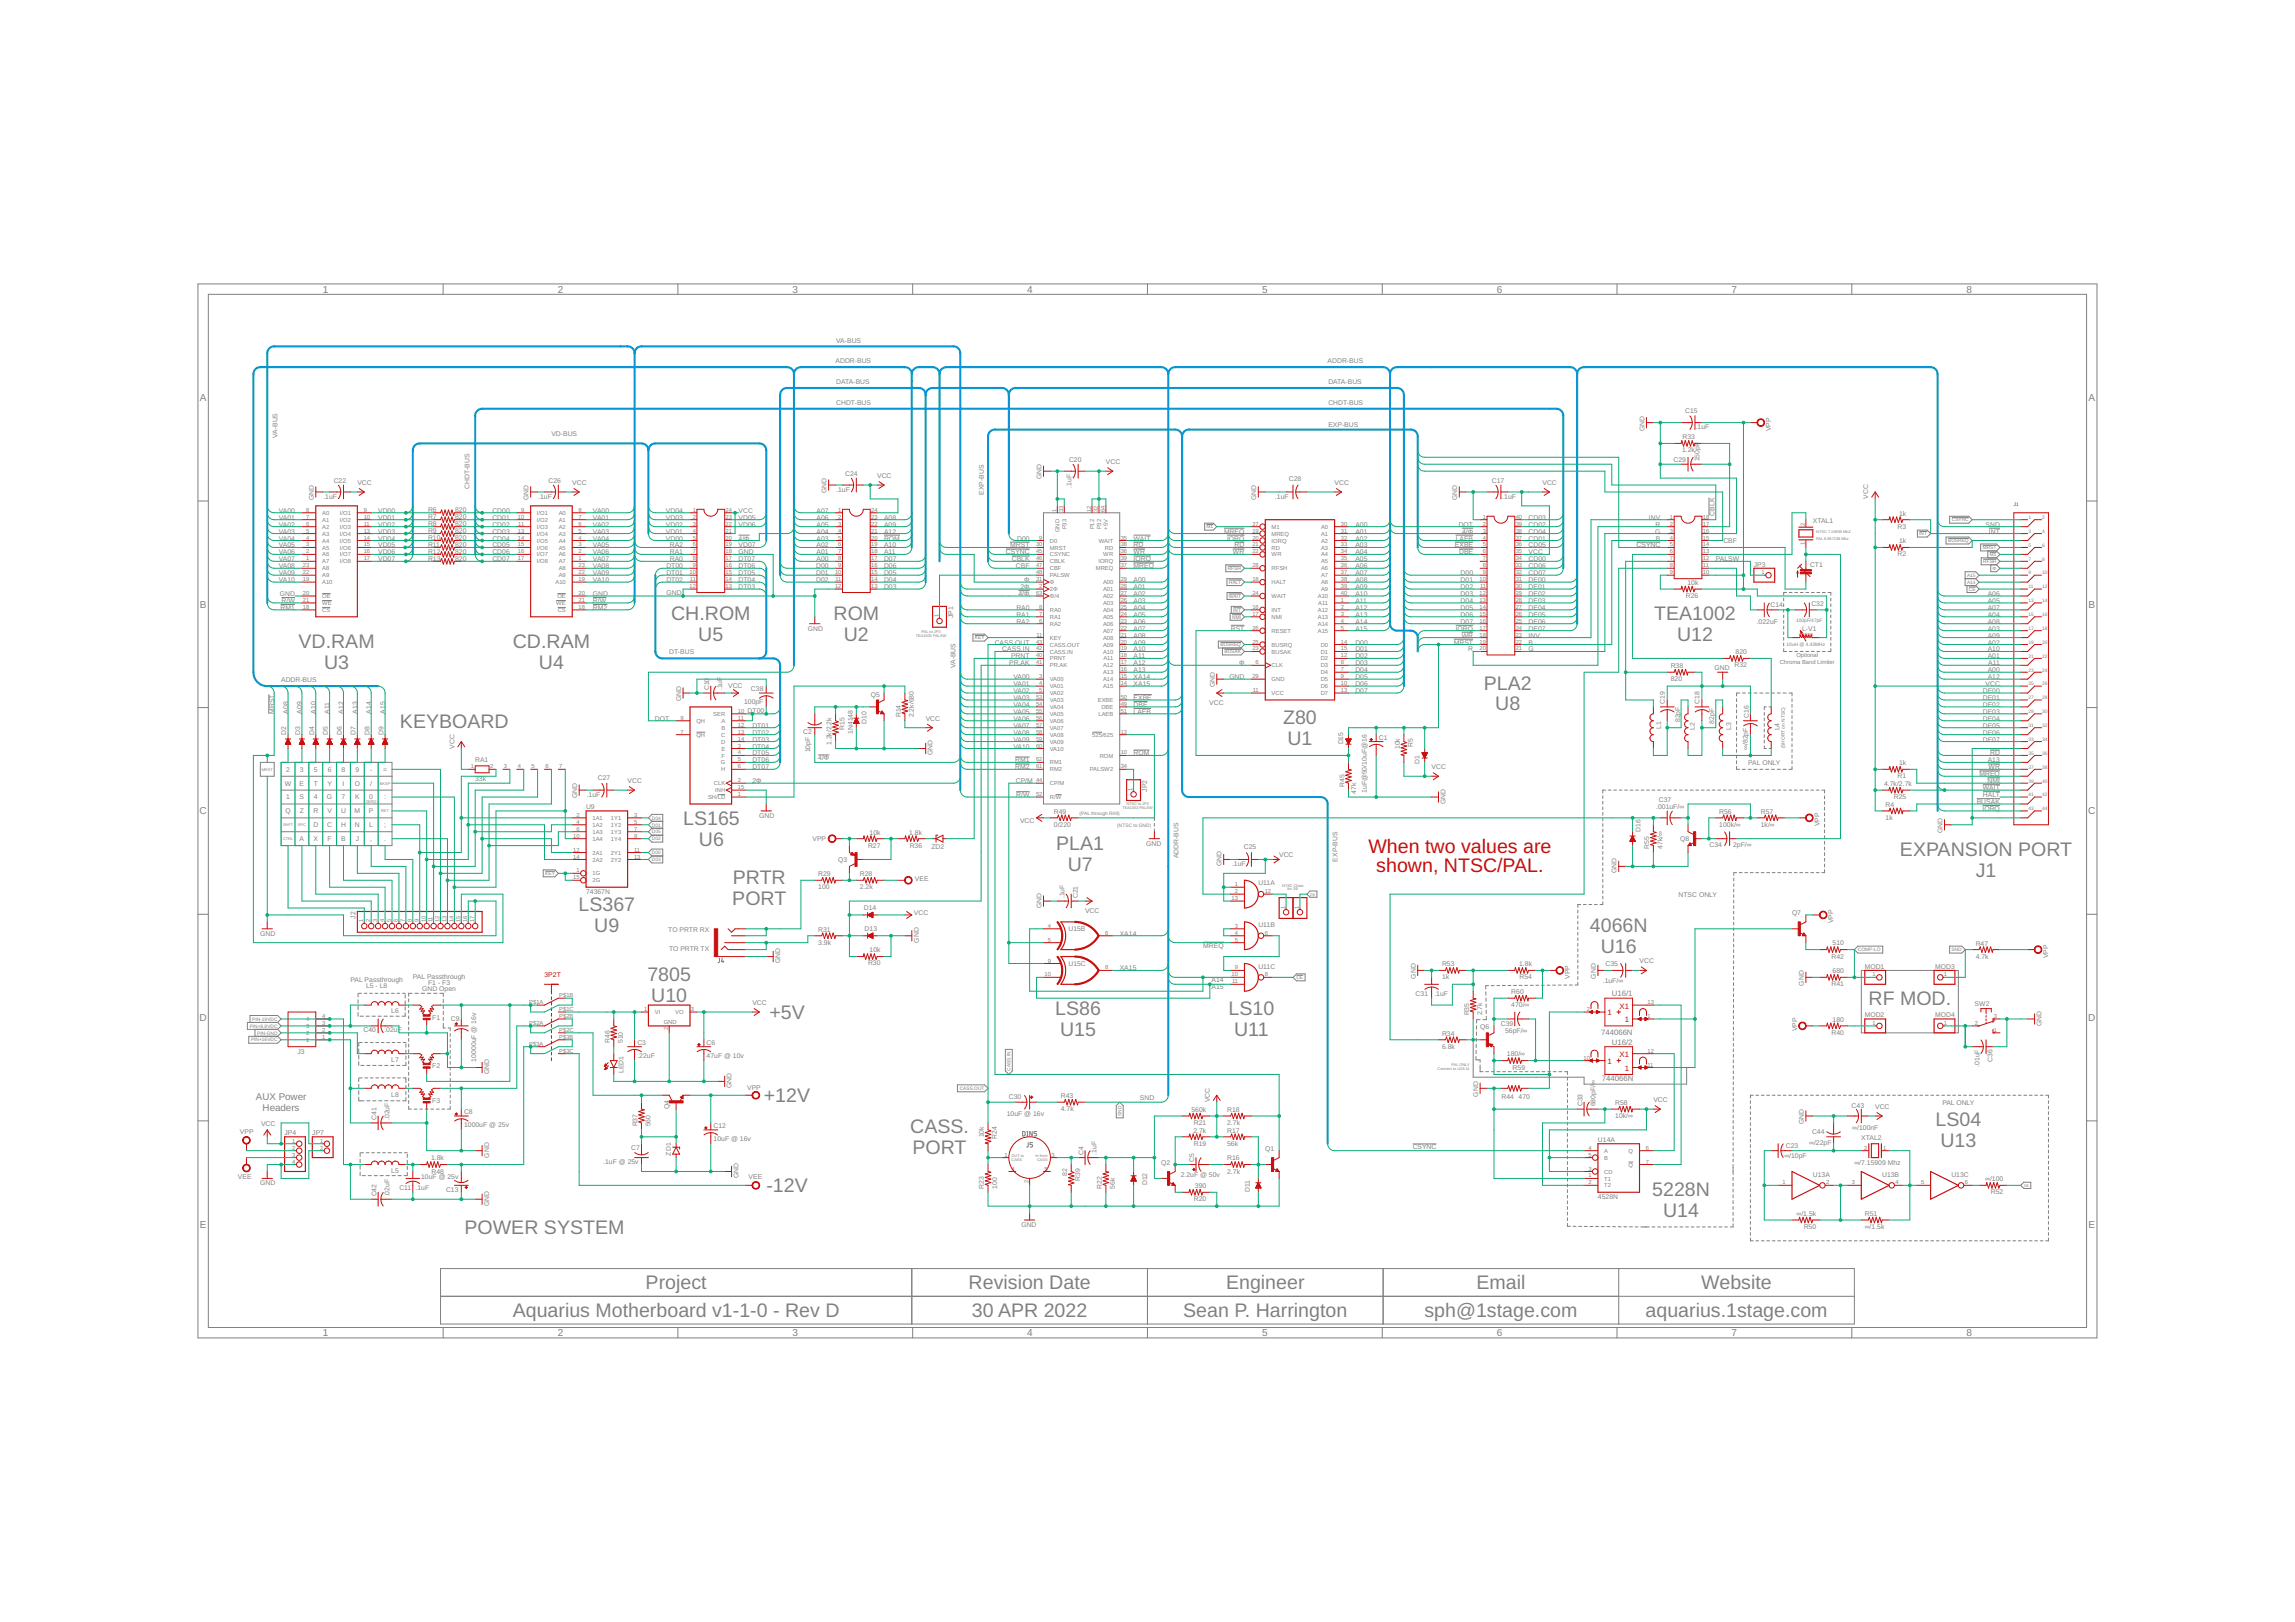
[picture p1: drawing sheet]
<svg xmlns="http://www.w3.org/2000/svg" width="841mm" height="594mm" viewBox="0 0 841 594" stroke-linecap="round" stroke-linejoin="round" font-family="sans-serif">
<defs><g id="words">
<g font-size="7.2" fill="#808080">
<text x="245.9" y="227.2">CH.ROM</text>
<text x="305.5" y="227.2">ROM</text>
<text x="606.2" y="227.2">TEA1002</text>
<text x="109.4" y="237.3">VD.RAM</text>
<text x="187.9" y="237.3">CD.RAM</text>
<text x="255.9" y="234.8">U5</text>
<text x="309.2" y="234.8">U2</text>
<text x="614.6" y="234.8">U12</text>
<text x="118.7" y="245">U3</text>
<text x="197.5" y="245">U4</text>
<text x="543.8" y="252.6">PLA2</text>
<text x="548" y="260.2">U8</text>
<text x="146.6" y="266.5">KEYBOARD</text>
<text x="470.2" y="265.3">Z80</text>
<text x="471.8" y="272.9">U1</text>
<text x="250.3" y="302.1">LS165</text>
<text x="256.1" y="309.7">U6</text>
<text x="387.1" y="311.2">PLA1</text>
<text x="696.3" y="313.5">EXPANSION PORT</text>
<text x="268.5" y="323.7">PRTR</text>
<text x="391.3" y="318.9">U7</text>
<text x="724" y="321.1">J1</text>
<text x="212" y="333.8">LS367</text>
<text x="268.4" y="331.3">PORT</text>
<text x="217.8" y="341.5">U9</text>
<text x="582.6" y="341.5">4066N</text>
<text x="586.6" y="349.1">U16</text>
<text x="237.2" y="359.2">7805</text>
<text x="238.6" y="366.9">U10</text>
<text x="386.7" y="371.9">LS86</text>
<text x="450.2" y="371.9">LS10</text>
<text x="684.7" y="368.1">RF MOD.</text>
<text x="281.9" y="373.2">+5V</text>
<text x="388.5" y="379.6">U15</text>
<text x="452.3" y="379.6">U11</text>
<text x="279.9" y="403.7">+12V</text>
<text x="709.3" y="412.6">LS04</text>
<text x="333.5" y="415.1">CASS.</text>
<text x="334.4" y="422.7">PORT</text>
<text x="711.1" y="420.2">U13</text>
<text x="280.8" y="436.7">-12V</text>
<text x="605.5" y="438">5228N</text>
<text x="609.5" y="445.6">U14</text>
<text x="170.2" y="451.9">POWER SYSTEM</text>
<text x="236.6" y="472.3">Project</text>
<text x="355" y="472.3">Revision Date</text>
<text x="449.3" y="472.3">Engineer</text>
<text x="541.1" y="472.3">Email</text>
<text x="623.5" y="472.3">Website</text>
<text x="187.9" y="482.4">Aquarius Motherboard v1-1-0 - Rev D</text>
<text x="356.1" y="482.4">30 APR 2022</text>
<text x="433.6" y="482.4">Sean P. Harrington</text>
<text x="522" y="482.4">sph@1stage.com</text>
<text x="603" y="482.4">aquarius.1stage.com</text>
</g>
<g font-size="7.2" fill="#c90d0c">
<text x="501.5" y="312.4">When two values are</text>
<text x="504.4" y="319.2">shown, NTSC/PAL.</text>
</g>
<g font-size="3.7" fill="#808080">
<text x="118.4" y="107.2">1</text>
<text x="204.4" y="107.2">2</text>
<text x="290.4" y="107.2">3</text>
<text x="376.5" y="107.2">4</text>
<text x="462.5" y="107.2">5</text>
<text x="548.5" y="107.2">6</text>
<text x="634.6" y="107.2">7</text>
<text x="720.6" y="107.2">8</text>
<text x="73.2" y="146.9">A</text>
<text x="765.3" y="146.9">A</text>
<text x="73.2" y="222.6">B</text>
<text x="765.3" y="222.6">B</text>
<text x="73.1" y="298.3">C</text>
<text x="765.2" y="298.3">C</text>
<text x="73.1" y="374">D</text>
<text x="765.2" y="374">D</text>
<text x="73.2" y="449.7">E</text>
<text x="765.3" y="449.7">E</text>
<text x="118.4" y="489.4">1</text>
<text x="204.4" y="489.4">2</text>
<text x="290.4" y="489.4">3</text>
<text x="376.5" y="489.4">4</text>
<text x="462.5" y="489.4">5</text>
<text x="548.5" y="489.4">6</text>
<text x="634.6" y="489.4">7</text>
<text x="720.6" y="489.4">8</text>
</g>
<g font-size="3.6" fill="#808080">
<text x="93.8" y="403">AUX Power</text>
<text x="96.2" y="406.9">Headers</text>
</g>
<g font-size="2.9" fill="#808080">
<text x="590.7" y="365">U16/1</text>
<text x="586.7" y="378.9">744066N</text>
<text x="590.7" y="382.7">U16/2</text>
<text x="587" y="395.9">744066N</text>
</g>
<g font-size="2.9" fill="#c90d0c">
<text x="589.1" y="371.9">1</text>
<text x="593.5" y="369.4">X1</text>
<text x="595.4" y="374.5">1</text>
<text x="589.1" y="389.7">1</text>
<text x="593.5" y="387.2">X1</text>
<text x="595.4" y="392.3">1</text>
</g>
<g font-size="2.5" fill="#808080">
<text x="306.5" y="125.6">VA-BUS</text>
<text x="306.2" y="133">ADDR-BUS</text>
<text x="486.5" y="133">ADDR-BUS</text>
<text x="306.5" y="140.6">DATA-BUS</text>
<text x="486.8" y="140.6">DATA-BUS</text>
<text x="306.5" y="148.4">CHDT-BUS</text>
<text x="486.8" y="148.4">CHDT-BUS</text>
<text x="617.6" y="151.4">C15</text>
<text x="101.7" y="160.4" transform="rotate(-90 101.7 160.4)">VA-BUS</text>
<text x="202.1" y="159.9">VD-BUS</text>
<text x="486.8" y="156.3">EXP-BUS</text>
<text x="602.6" y="157.8" transform="rotate(-90 602.6 157.8)">GND</text>
<text x="616.5" y="160.6">R33</text>
<text x="621.4" y="157.2">.1uF</text>
<text x="649" y="157.9" transform="rotate(-90 649 157.9)">VPP</text>
<text x="616.4" y="165.7">1.2k</text>
<text x="391.8" y="169.1">C20</text>
<text x="405.3" y="170">VCC</text>
<text x="613.3" y="169.1">C29</text>
<text x="622.8" y="169" transform="rotate(-90 622.8 169)">150pF</text>
<text x="122.3" y="177">C22</text>
<text x="131" y="177.6">VCC</text>
<text x="172.1" y="178.9" transform="rotate(-90 172.1 178.9)">CHDT-BUS</text>
<text x="201" y="176.8">C26</text>
<text x="209.7" y="177.6">VCC</text>
<text x="309.7" y="174.2">C24</text>
<text x="321.4" y="175.1">VCC</text>
<text x="381.6" y="175.6" transform="rotate(-90 381.6 175.6)">GND</text>
<text x="392.7" y="178.6" transform="rotate(-90 392.7 178.6)">.1uF</text>
<text x="472.3" y="176.3">C28</text>
<text x="489.1" y="177.6">VCC</text>
<text x="546.7" y="176.8">C17</text>
<text x="565.3" y="177.6">VCC</text>
<text x="115" y="183.2" transform="rotate(-90 115 183.2)">GND</text>
<text x="118.5" y="182.6">.1uF</text>
<text x="193.7" y="183.2" transform="rotate(-90 193.7 183.2)">GND</text>
<text x="197.2" y="182.6">.1uF</text>
<text x="302.9" y="180.7" transform="rotate(-90 302.9 180.7)">GND</text>
<text x="306.5" y="180.3">.1uF</text>
<text x="360.6" y="181.2" transform="rotate(-90 360.6 181.2)">EXP-BUS</text>
<text x="460.4" y="183.2" transform="rotate(-90 460.4 183.2)">GND</text>
<text x="467.2" y="182.6">.1uF</text>
<text x="534" y="183.2" transform="rotate(-90 534 183.2)">GND</text>
<text x="550.5" y="182.9">.1uF</text>
<text x="684.6" y="182.7" transform="rotate(-90 684.6 182.7)">VCC</text>
<text x="102.1" y="187.8">VA00</text>
<text x="102.1" y="190.3">VA01</text>
<text x="138.6" y="187.8">VD00</text>
<text x="138.6" y="190.3">VD01</text>
<text x="156.9" y="187.6">R6</text>
<text x="156.9" y="190.1">R7</text>
<text x="166.8" y="187.6">820</text>
<text x="166.8" y="190.1">820</text>
<text x="180.4" y="187.8">CD00</text>
<text x="180.4" y="190.3">CD01</text>
<text x="217.3" y="187.8">VA00</text>
<text x="217.3" y="190.3">VA01</text>
<text x="244.1" y="187.8">VD04</text>
<text x="244.1" y="190.3">VD03</text>
<text x="270.6" y="187.8">VCC</text>
<text x="270.6" y="190.3">VD05</text>
<text x="299.2" y="190.3">A06</text>
<text x="299.2" y="187.8">A07</text>
<text x="324" y="190.3">A08</text>
<text x="560.2" y="190.3">CD03</text>
<text x="604.3" y="190.3">INV</text>
<text x="628.3" y="188.8" transform="rotate(-90 628.3 188.8)">CBLK</text>
<text x="664.3" y="191.6">XTAL1</text>
<text x="696" y="188.8">1k</text>
<text x="102.1" y="192.9">VA02</text>
<text x="102.1" y="195.4">VA03</text>
<text x="102.1" y="198">VA04</text>
<text x="138.6" y="198">VD04</text>
<text x="138.6" y="192.9">VD02</text>
<text x="138.6" y="195.4">VD03</text>
<text x="156.9" y="197.7">R10</text>
<text x="156.9" y="192.7">R8</text>
<text x="156.9" y="195.2">R9</text>
<text x="166.8" y="197.7">820</text>
<text x="166.8" y="192.6">820</text>
<text x="166.8" y="195.2">820</text>
<text x="180.4" y="198">CD04</text>
<text x="180.4" y="192.9">CD02</text>
<text x="180.4" y="195.4">CD03</text>
<text x="217.3" y="192.9">VA02</text>
<text x="217.3" y="195.4">VA03</text>
<text x="217.3" y="198">VA04</text>
<text x="244.1" y="198">VD00</text>
<text x="244.1" y="195.4">VD01</text>
<text x="244.1" y="192.9">VD02</text>
<text x="270.6" y="192.9">VD06</text>
<text x="270.6" y="198">4/Φ</text>
<text x="299.2" y="198">A03</text>
<text x="299.2" y="195.4">A04</text>
<text x="299.2" y="192.9">A05</text>
<text x="324" y="192.9">A09</text>
<text x="324" y="195.4">A12</text>
<text x="324" y="198">ROM</text>
<text x="372.7" y="198">D00</text>
<text x="415.4" y="198">WAIT</text>
<text x="448.6" y="195.4">MREQ</text>
<text x="449.7" y="198">IORQ</text>
<text x="496.7" y="192.9">A00</text>
<text x="496.7" y="195.4">A01</text>
<text x="496.7" y="198">A02</text>
<text x="533.5" y="198">LAEB</text>
<text x="534.6" y="192.9">DOT</text>
<text x="535.8" y="195.4">4/Φ</text>
<text x="560.2" y="198">CD01</text>
<text x="560.2" y="195.4">CD04</text>
<text x="560.2" y="192.9">CD02</text>
<text x="606.5" y="195.4">G</text>
<text x="606.6" y="192.9">R</text>
<text x="606.8" y="198">B</text>
<text x="695.4" y="193.6">R3</text>
<text x="727.6" y="192.9">SND</text>
<text x="728.8" y="195.4">INT</text>
<text x="102.1" y="200.5">VA05</text>
<text x="102.1" y="203">VA06</text>
<text x="138.6" y="203">VD06</text>
<text x="138.6" y="200.5">VD05</text>
<text x="156.9" y="202.8">R12</text>
<text x="156.9" y="200.3">R11</text>
<text x="166.8" y="202.8">820</text>
<text x="166.8" y="200.3">820</text>
<text x="180.4" y="203">CD06</text>
<text x="180.4" y="200.5">CD05</text>
<text x="217.3" y="200.5">VA05</text>
<text x="217.3" y="203">VA06</text>
<text x="245.5" y="200.5">RA2</text>
<text x="245.5" y="203">RA1</text>
<text x="270.6" y="203">GND</text>
<text x="270.6" y="200.5">VD07</text>
<text x="299.2" y="203">A01</text>
<text x="299.2" y="200.5">A02</text>
<text x="324" y="200.5">A10</text>
<text x="324" y="203">A11</text>
<text x="368.6" y="203">CSYNC</text>
<text x="370.2" y="200.5">MRST</text>
<text x="415.4" y="200.5">RD</text>
<text x="415.4" y="203">WR</text>
<text x="451.8" y="203">WR</text>
<text x="452.5" y="200.5">RD</text>
<text x="496.7" y="200.5">A03</text>
<text x="496.7" y="203">A04</text>
<text x="533.2" y="200.5">EXBE</text>
<text x="534.7" y="203">DBE</text>
<text x="560.2" y="203">VCC</text>
<text x="560.2" y="200.5">CD05</text>
<text x="599.7" y="200.5">CSYNC</text>
<text x="631.6" y="199">CBF</text>
<text x="695.4" y="203.8">R2</text>
<text x="696" y="199">1k</text>
<text x="102.1" y="205.6">VA07</text>
<text x="102.1" y="208.1">VA08</text>
<text x="138.6" y="205.6">VD07</text>
<text x="156.9" y="205.4">R13</text>
<text x="166.8" y="205.3">820</text>
<text x="180.4" y="205.6">CD07</text>
<text x="217.3" y="205.6">VA07</text>
<text x="217.3" y="208.1">VA08</text>
<text x="244.2" y="208.1">DT00</text>
<text x="245.5" y="205.6">RA0</text>
<text x="270.6" y="205.6">DT07</text>
<text x="270.6" y="208.1">DT06</text>
<text x="299.1" y="208.1">D00</text>
<text x="299.2" y="205.6">A00</text>
<text x="324" y="208.1">D06</text>
<text x="324" y="205.6">D07</text>
<text x="370.8" y="205.6">CBLK</text>
<text x="372.3" y="208.1">CBF</text>
<text x="415.4" y="208.1">MREQ</text>
<text x="415.4" y="205.6">IORQ</text>
<text x="496.7" y="205.6">A05</text>
<text x="496.7" y="208.1">A06</text>
<text x="560.2" y="208.1">CD06</text>
<text x="560.2" y="205.6">CD00</text>
<text x="628.8" y="205.6">PALSW</text>
<text x="642.7" y="207.5">JP3</text>
<text x="663.3" y="207.7">CT1</text>
<text x="102.1" y="210.7">VA09</text>
<text x="102.1" y="213.2">VA10</text>
<text x="217.3" y="210.7">VA09</text>
<text x="217.3" y="213.2">VA10</text>
<text x="244.2" y="213.2">DT02</text>
<text x="244.2" y="210.7">DT01</text>
<text x="270.6" y="210.7">DT05</text>
<text x="270.6" y="213.2">DT04</text>
<text x="270.6" y="215.7">DT03</text>
<text x="299.1" y="210.7">D01</text>
<text x="299.1" y="213.2">D02</text>
<text x="324" y="213.2">D04</text>
<text x="324" y="210.7">D05</text>
<text x="324" y="215.7">D03</text>
<text x="373.9" y="215.7">2Φ</text>
<text x="375.3" y="213.2">Φ</text>
<text x="415.4" y="213.2">A00</text>
<text x="415.4" y="215.7">A01</text>
<text x="496.7" y="213.2">A08</text>
<text x="496.7" y="215.7">A09</text>
<text x="496.7" y="210.7">A07</text>
<text x="535.3" y="213.2">D01</text>
<text x="535.3" y="215.7">D02</text>
<text x="535.3" y="210.7">D00</text>
<text x="560.2" y="210.7">CD07</text>
<text x="560.2" y="213.2">DE00</text>
<text x="560.2" y="215.7">DE01</text>
<text x="618.4" y="214.2">10k</text>
<text x="102.5" y="218.3">GND</text>
<text x="103.2" y="220.8">R/W</text>
<text x="217.3" y="218.3">GND</text>
<text x="217.3" y="220.8">R/W</text>
<text x="244.3" y="217.8">GND</text>
<text x="373.2" y="218.3">4/Φ</text>
<text x="415.4" y="218.3">A02</text>
<text x="415.4" y="220.8">A03</text>
<text x="496.7" y="218.3">A10</text>
<text x="496.7" y="220.8">A11</text>
<text x="535.3" y="220.8">D04</text>
<text x="535.3" y="218.3">D03</text>
<text x="560.2" y="218.3">DE02</text>
<text x="560.2" y="220.8">DE03</text>
<text x="617.8" y="219">R26</text>
<text x="663.8" y="222">C32</text>
<text x="728.4" y="220.8">A05</text>
<text x="728.4" y="218.3">A06</text>
<text x="102.8" y="223.4">RM1</text>
<text x="217.3" y="223.4">RM2</text>
<text x="349.3" y="226.4" transform="rotate(-90 349.3 226.4)">JP1</text>
<text x="372.4" y="225.9">RA1</text>
<text x="372.4" y="223.4">RA0</text>
<text x="415.4" y="223.4">A04</text>
<text x="415.4" y="225.9">A05</text>
<text x="496.7" y="223.4">A12</text>
<text x="496.7" y="225.9">A13</text>
<text x="535.3" y="223.4">D05</text>
<text x="535.3" y="225.9">D06</text>
<text x="560.2" y="223.4">DE04</text>
<text x="560.2" y="225.9">DE05</text>
<text x="648.8" y="222.2">C14</text>
<text x="728.4" y="225.9">A04</text>
<text x="728.4" y="223.4">A07</text>
<text x="296" y="231">GND</text>
<text x="372.4" y="228.4">RA2</text>
<text x="415.4" y="233.5">A08</text>
<text x="415.4" y="228.4">A06</text>
<text x="415.4" y="231">A07</text>
<text x="451" y="231">RST</text>
<text x="496.7" y="228.4">A14</text>
<text x="496.7" y="231">A15</text>
<text x="533.5" y="231">IORQ</text>
<text x="535.3" y="228.4">D07</text>
<text x="535.7" y="233.5">WR</text>
<text x="560.2" y="228.4">DE06</text>
<text x="560.2" y="231">DE07</text>
<text x="560.2" y="233.5">INV</text>
<text x="643.7" y="228.6">.022uF</text>
<text x="660.4" y="231.1">L-V1</text>
<text x="728.4" y="228.4">A08</text>
<text x="728.4" y="233.5">A09</text>
<text x="728.4" y="231">A03</text>
<text x="245.2" y="239.6">DT-BUS</text>
<text x="364.5" y="236.1">CASS.OUT</text>
<text x="367.3" y="238.6">CASS.IN</text>
<text x="415.4" y="236.1">A09</text>
<text x="415.4" y="238.6">A10</text>
<text x="496.7" y="238.6">D01</text>
<text x="496.7" y="236.1">D00</text>
<text x="532.8" y="236.1">MRST</text>
<text x="538.1" y="238.6">R</text>
<text x="560.2" y="238.6">G</text>
<text x="560.2" y="236.1">B</text>
<text x="636" y="239.6">820</text>
<text x="728.4" y="238.6">A10</text>
<text x="728.4" y="236.1">A02</text>
<text x="350.1" y="244.7" transform="rotate(-90 350.1 244.7)">VA-BUS</text>
<text x="369.8" y="243.7">PR.AK</text>
<text x="370.5" y="241.1">PRNT</text>
<text x="415.4" y="241.1">A11</text>
<text x="415.4" y="243.7">A12</text>
<text x="454.1" y="243.7">Φ</text>
<text x="496.7" y="241.1">D02</text>
<text x="496.7" y="243.7">D03</text>
<text x="612.2" y="244.7">R38</text>
<text x="628.3" y="245.5">GND</text>
<text x="635.6" y="244.4">R32</text>
<text x="728.4" y="241.1">A01</text>
<text x="728.6" y="243.7">A11</text>
<text x="103" y="249.8">ADDR-BUS</text>
<text x="371.4" y="248.8">VA00</text>
<text x="371.4" y="251.3">VA01</text>
<text x="415.4" y="246.2">A13</text>
<text x="415.4" y="248.8">XA14</text>
<text x="415.4" y="251.3">XA15</text>
<text x="445.1" y="251.8" transform="rotate(-90 445.1 251.8)">GND</text>
<text x="450.5" y="248.8">GND</text>
<text x="496.7" y="246.2">D04</text>
<text x="496.7" y="248.8">D05</text>
<text x="496.7" y="251.3">D06</text>
<text x="612.2" y="249.5">820</text>
<text x="727.6" y="251.3">VCC</text>
<text x="728.4" y="248.8">A12</text>
<text x="728.4" y="246.2">A00</text>
<text x="249.6" y="256.8" transform="rotate(-90 249.6 256.8)">GND</text>
<text x="259.8" y="252.8" transform="rotate(-90 259.8 252.8)">C10</text>
<text x="264.7" y="252.8" transform="rotate(-90 264.7 252.8)">.1uF</text>
<text x="266.8" y="252.1">VCC</text>
<text x="275.2" y="253.2">C38</text>
<text x="319.2" y="255.1">Q5</text>
<text x="371.4" y="253.8">VA02</text>
<text x="371.4" y="256.4">VA03</text>
<text x="415.4" y="256.4">EXBE</text>
<text x="496.7" y="253.8">D07</text>
<text x="610.1" y="257.9" transform="rotate(-90 610.1 257.9)">C19</text>
<text x="622.8" y="257.9" transform="rotate(-90 622.8 257.9)">C18</text>
<text x="726.6" y="253.8">DE00</text>
<text x="726.6" y="256.4">DE01</text>
<text x="100.5" y="261.5" transform="rotate(-90 100.5 261.5)">MRST</text>
<text x="105.6" y="261.5" transform="rotate(-90 105.6 261.5)">A08</text>
<text x="110.6" y="261.5" transform="rotate(-90 110.6 261.5)">A09</text>
<text x="115.7" y="261.5" transform="rotate(-90 115.7 261.5)">A10</text>
<text x="120.8" y="261.5" transform="rotate(-90 120.8 261.5)">A11</text>
<text x="125.9" y="261.5" transform="rotate(-90 125.9 261.5)">A12</text>
<text x="131" y="261.5" transform="rotate(-90 131 261.5)">A13</text>
<text x="136" y="261.5" transform="rotate(-90 136 261.5)">A14</text>
<text x="141.1" y="261.5" transform="rotate(-90 141.1 261.5)">A15</text>
<text x="240" y="264">DOT</text>
<text x="272.7" y="258">100pF</text>
<text x="273.9" y="261.2">DT00</text>
<text x="330.1" y="262.7" transform="rotate(-90 330.1 262.7)">R14</text>
<text x="334.9" y="262.7" transform="rotate(-90 334.9 262.7)">2.2k/680</text>
<text x="339.2" y="264">VCC</text>
<text x="371.4" y="258.9">VA04</text>
<text x="371.4" y="261.5">VA05</text>
<text x="371.4" y="264">VA06</text>
<text x="415.4" y="261.5">LAEB</text>
<text x="415.4" y="258.9">DBE</text>
<text x="443.2" y="258.2">VCC</text>
<text x="640.8" y="263" transform="rotate(-90 640.8 263)">C16</text>
<text x="726.6" y="258.9">DE02</text>
<text x="726.6" y="261.5">DE03</text>
<text x="726.6" y="264">DE04</text>
<text x="104.9" y="269.1" transform="rotate(-90 104.9 269.1)">D2</text>
<text x="110" y="269.1" transform="rotate(-90 110 269.1)">D3</text>
<text x="115.1" y="269.1" transform="rotate(-90 115.1 269.1)">D4</text>
<text x="120.2" y="269.1" transform="rotate(-90 120.2 269.1)">D5</text>
<text x="125.2" y="269.1" transform="rotate(-90 125.2 269.1)">D6</text>
<text x="130.3" y="269.1" transform="rotate(-90 130.3 269.1)">D7</text>
<text x="135.4" y="269.1" transform="rotate(-90 135.4 269.1)">D8</text>
<text x="140.5" y="269.1" transform="rotate(-90 140.5 269.1)">D9</text>
<text x="275.7" y="269.1">DT02</text>
<text x="275.7" y="266.5">DT01</text>
<text x="294.4" y="269">C2</text>
<text x="309.5" y="267.3" transform="rotate(-90 309.5 267.3)">R15</text>
<text x="312.6" y="268.8" transform="rotate(-90 312.6 268.8)">1N4148</text>
<text x="317.5" y="265" transform="rotate(-90 317.5 265)">D10</text>
<text x="371.4" y="266.5">VA07</text>
<text x="371.4" y="269.1">VA08</text>
<text x="608.7" y="267" transform="rotate(-90 608.7 267)">L1</text>
<text x="615.7" y="264.5" transform="rotate(-90 615.7 264.5)">82pF</text>
<text x="621.1" y="267.3" transform="rotate(-90 621.1 267.3)">L2</text>
<text x="628.1" y="265" transform="rotate(-90 628.1 265)">82pF</text>
<text x="634.3" y="267.3" transform="rotate(-90 634.3 267.3)">L3</text>
<text x="652.1" y="267.6" transform="rotate(-90 652.1 267.6)">L4</text>
<text x="726.6" y="266.5">DE05</text>
<text x="726.6" y="269.1">DE06</text>
<text x="166.5" y="274.2" transform="rotate(-90 166.5 274.2)">VCC</text>
<text x="275.7" y="274.2">DT04</text>
<text x="275.7" y="271.6">DT03</text>
<text x="296.9" y="275.6" transform="rotate(-90 296.9 275.6)">10pF</text>
<text x="304.7" y="272.9" transform="rotate(-90 304.7 272.9)">1.2k/2.2k</text>
<text x="371.4" y="271.6">VA09</text>
<text x="371.4" y="274.2">VA10</text>
<text x="492.2" y="272.7" transform="rotate(-90 492.2 272.7)">D15</text>
<text x="505.3" y="271">C1</text>
<text x="512.9" y="274.4" transform="rotate(-90 512.9 274.4)">10k</text>
<text x="517.7" y="273.5" transform="rotate(-90 517.7 273.5)">R5</text>
<text x="640.6" y="274.7" transform="rotate(-90 640.6 274.7)">∞/82pF</text>
<text x="726.6" y="271.6">DE07</text>
<text x="174.1" y="279.2">RA1</text>
<text x="275.7" y="281.8">DT07</text>
<text x="275.7" y="279.2">DT06</text>
<text x="275.7" y="276.7">DT05</text>
<text x="299.9" y="278.5">4/Φ</text>
<text x="341.8" y="276.7" transform="rotate(-90 341.8 276.7)">GND</text>
<text x="372" y="279.2">RM1</text>
<text x="372" y="281.8">RM2</text>
<text x="415.4" y="276.7">ROM</text>
<text x="520.2" y="279.9" transform="rotate(-90 520.2 279.9)">D1</text>
<text x="524.6" y="281.8">VCC</text>
<text x="640.7" y="280.1">PAL ONLY</text>
<text x="696" y="280.3">1k</text>
<text x="728.4" y="279.2">A13</text>
<text x="728.7" y="281.8">WR</text>
<text x="729.3" y="276.7">RD</text>
<text x="104.3" y="287.7">W</text>
<text x="104.9" y="282.7">2</text>
<text x="109.8" y="287.7">E</text>
<text x="109.9" y="282.7">3</text>
<text x="115" y="287.7">T</text>
<text x="115" y="282.7">5</text>
<text x="120" y="287.7">Y</text>
<text x="120.1" y="282.7">6</text>
<text x="125.2" y="282.7">8</text>
<text x="125.5" y="287.7">I</text>
<text x="130" y="287.7">O</text>
<text x="130.3" y="282.7">9</text>
<text x="135.6" y="282.7">-</text>
<text x="135.7" y="287.7">/</text>
<text x="140.4" y="282.7">=</text>
<text x="174.1" y="286.1">33k</text>
<text x="219.1" y="285.7">C27</text>
<text x="230" y="286.9">VCC</text>
<text x="275.7" y="286.9">2Φ</text>
<text x="372.2" y="286.9">CP/M</text>
<text x="690.5" y="287.9">4.7k/2.7k</text>
<text x="695.4" y="285.1">R1</text>
<text x="725.4" y="284.3">MREQ</text>
<text x="728.3" y="286.9">NMI</text>
<text x="104.9" y="292.8">1</text>
<text x="109.8" y="292.8">S</text>
<text x="115" y="292.8">4</text>
<text x="119.8" y="292.8">G</text>
<text x="125.2" y="292.8">7</text>
<text x="130.1" y="292.8">K</text>
<text x="135.3" y="292.8">0</text>
<text x="211.5" y="292.4" transform="rotate(-90 211.5 292.4)">GND</text>
<text x="215" y="291.8">.1uF</text>
<text x="372.4" y="291.9">R/W</text>
<text x="420.4" y="289.9" transform="rotate(-90 420.4 289.9)">JP2</text>
<text x="492.6" y="288.1" transform="rotate(-90 492.6 288.1)">R45</text>
<text x="496.9" y="290.7" transform="rotate(-90 496.9 290.7)">47k</text>
<text x="500.9" y="290.5" transform="rotate(-90 500.9 290.5)">1uF@50/10uF@16</text>
<text x="607.9" y="293.8">C37</text>
<text x="694" y="292.7">R25</text>
<text x="726.6" y="289.4">WAIT</text>
<text x="726.7" y="291.9">HALT</text>
<text x="104.6" y="297.9">Q</text>
<text x="109.9" y="297.9">Z</text>
<text x="114.8" y="297.9">R</text>
<text x="120" y="297.9">V</text>
<text x="125" y="297.9">U</text>
<text x="129.9" y="297.9">M</text>
<text x="135.2" y="297.9">P</text>
<text x="214.8" y="296.4">U9</text>
<text x="278.3" y="299.6">GND</text>
<text x="386.2" y="298.1">R49</text>
<text x="529.7" y="294.5" transform="rotate(-90 529.7 294.5)">GND</text>
<text x="606.9" y="296.4">.001uF/∞</text>
<text x="630" y="298.1">R56</text>
<text x="645.3" y="298.1">R57</text>
<text x="691" y="295.5">R4</text>
<text x="724.4" y="294.5">BUSAK</text>
<text x="726.5" y="297">IORQ</text>
<text x="114.8" y="303">D</text>
<text x="119.9" y="303">C</text>
<text x="125" y="303">H</text>
<text x="130.1" y="303">N</text>
<text x="135.3" y="303">L</text>
<text x="318.7" y="305.6">10k</text>
<text x="333.2" y="305.6">1.8k</text>
<text x="373.8" y="301.3">VCC</text>
<text x="386.2" y="302.9">0/220</text>
<text x="601.2" y="304.6" transform="rotate(-90 601.2 304.6)">D16</text>
<text x="630" y="302.9">100k/∞</text>
<text x="645.3" y="302.9">1k/∞</text>
<text x="666.7" y="302.7" transform="rotate(-90 666.7 302.7)">VPP</text>
<text x="691" y="300.3">1k</text>
<text x="711.8" y="305.1" transform="rotate(-90 711.8 305.1)">GND</text>
<text x="109.8" y="308.1">A</text>
<text x="114.9" y="308.1">X</text>
<text x="120" y="308.1">F</text>
<text x="125" y="308.1">B</text>
<text x="130.3" y="308.1">J</text>
<text x="297.8" y="308.1">VPP</text>
<text x="318.1" y="310.4">R27</text>
<text x="333.4" y="310.4">R36</text>
<text x="341.4" y="310.9">ZD2</text>
<text x="420" y="309.7">GND</text>
<text x="455.8" y="311.1">C25</text>
<text x="604.4" y="311" transform="rotate(-90 604.4 311)">R55</text>
<text x="609.2" y="311" transform="rotate(-90 609.2 311)">47k/∞</text>
<text x="615.8" y="307.9">Q8</text>
<text x="626.5" y="310.1">C34</text>
<text x="635.1" y="310.1">2pF/∞</text>
<text x="307.2" y="315.6">Q3</text>
<text x="431.9" y="314.3" transform="rotate(-90 431.9 314.3)">ADDR-BUS</text>
<text x="447.7" y="317.3" transform="rotate(-90 447.7 317.3)">GND</text>
<text x="451.5" y="317.2">.1uF</text>
<text x="468.7" y="314">VCC</text>
<text x="490.1" y="315.6" transform="rotate(-90 490.1 315.6)">EXP-BUS</text>
<text x="299.9" y="320.9">R29</text>
<text x="315.1" y="320.9">R28</text>
<text x="335.3" y="322.5">VEE</text>
<text x="592.4" y="319.9" transform="rotate(-90 592.4 319.9)">GND</text>
<text x="214.8" y="327.5">74367N</text>
<text x="299.9" y="325.7">100</text>
<text x="315.1" y="325.7">2.2k</text>
<text x="390.1" y="329" transform="rotate(-90 390.1 329)">.1uF</text>
<text x="395" y="329" transform="rotate(-90 395 329)">C21</text>
<text x="461.1" y="324.3">U11A</text>
<text x="615.1" y="328.4">NTSC ONLY</text>
<text x="316.6" y="333.5">D14</text>
<text x="334.9" y="335.1">VCC</text>
<text x="381.6" y="332.6" transform="rotate(-90 381.6 332.6)">GND</text>
<text x="397.6" y="334.3">VCC</text>
<text x="656.7" y="335.1">Q7</text>
<text x="130.3" y="336.5" transform="rotate(-90 130.3 336.5)">J2</text>
<text x="244.9" y="341.3">TO PRTR RX</text>
<text x="299.9" y="341.2">R31</text>
<text x="316.8" y="341.1">D13</text>
<text x="391.5" y="340.8">U15B</text>
<text x="461.1" y="339.6">U11B</text>
<text x="671.8" y="338.2" transform="rotate(-90 671.8 338.2)">VPP</text>
<text x="95.4" y="342.7">GND</text>
<text x="299.9" y="346">3.9k</text>
<text x="336.7" y="345.3" transform="rotate(-90 336.7 345.3)">GND</text>
<text x="410.3" y="342.7">XA14</text>
<text x="440.9" y="347">MREQ</text>
<text x="671.6" y="346.3">510</text>
<text x="724" y="346.3">R47</text>
<text x="245.2" y="348.2">TO PRTR TX</text>
<text x="285.9" y="352.9" transform="rotate(-90 285.9 352.9)">GND</text>
<text x="318.1" y="353.6">R30</text>
<text x="318.7" y="348.8">10k</text>
<text x="391.5" y="353.8">U15C</text>
<text x="528.4" y="353.9">R53</text>
<text x="556.7" y="353.9">1.8k</text>
<text x="588.4" y="353.8">C35</text>
<text x="600.8" y="352.9">VCC</text>
<text x="671.2" y="351.1">R42</text>
<text x="724" y="351.1">4.7k</text>
<text x="750.5" y="350.9" transform="rotate(-90 750.5 350.9)">VPP</text>
<text x="128.5" y="359.8">PAL Passthrough</text>
<text x="151.3" y="358.7">PAL Passthrough</text>
<text x="410.3" y="355.4">XA15</text>
<text x="444" y="359.7">A14</text>
<text x="461.1" y="354.8">U11C</text>
<text x="518.8" y="358.4" transform="rotate(-90 518.8 358.4)">GND</text>
<text x="528.4" y="358.7">1k</text>
<text x="556.9" y="358.7">R54</text>
<text x="575.3" y="358.5" transform="rotate(-90 575.3 358.5)">VPP</text>
<text x="584.8" y="358.4" transform="rotate(-90 584.8 358.4)">GND</text>
<text x="587.4" y="359.9">.1uF/∞</text>
<text x="671.6" y="356.4">680</text>
<text x="683.4" y="354.8">MOD1</text>
<text x="709.2" y="354.8">MOD3</text>
<text x="134.2" y="362">L5 - L8</text>
<text x="154.7" y="363.1">GND Open</text>
<text x="156.9" y="360.9">F1 - F3</text>
<text x="444" y="362.3">A15</text>
<text x="518.8" y="365">C31</text>
<text x="525.6" y="364.7">.1uF</text>
<text x="553.8" y="364.1">R60</text>
<text x="661" y="361" transform="rotate(-90 661 361)">GND</text>
<text x="671.2" y="361.2">R41</text>
<text x="143.4" y="371.2">L6</text>
<text x="275.7" y="368.1">VCC</text>
<text x="538.4" y="371.9" transform="rotate(-90 538.4 371.9)">R35</text>
<text x="543.2" y="371.9" transform="rotate(-90 543.2 371.9)">2.7k</text>
<text x="553.8" y="368.9">470/∞</text>
<text x="723.6" y="368.5">SW2</text>
<text x="158.4" y="373.5">F1</text>
<text x="165.2" y="373.8">C9</text>
<text x="542.4" y="377">Q6</text>
<text x="550" y="375.6">C39</text>
<text x="658.6" y="377.6" transform="rotate(-90 658.6 377.6)">VPP</text>
<text x="671.6" y="374.2">180</text>
<text x="683.4" y="372.6">MOD2</text>
<text x="709.2" y="372.6">MOD4</text>
<text x="748.1" y="375.7" transform="rotate(-90 748.1 375.7)">GND</text>
<text x="133.2" y="378.2">C40</text>
<text x="140.9" y="378.2">.02uF</text>
<text x="223.4" y="382.1" transform="rotate(-90 223.4 382.1)">R46</text>
<text x="228.2" y="382.1" transform="rotate(-90 228.2 382.1)">510</text>
<text x="233.6" y="382.7">C3</text>
<text x="259" y="382.7">C6</text>
<text x="528.4" y="379.3">R34</text>
<text x="551.5" y="378.4">56pF/∞</text>
<text x="671.2" y="379">R40</text>
<text x="109" y="386">J3</text>
<text x="143.4" y="389">L7</text>
<text x="174.5" y="388.8" transform="rotate(-90 174.5 388.8)">10000uF @ 16v</text>
<text x="233.6" y="387.6">.22uF</text>
<text x="259" y="387.6">47uF @ 10v</text>
<text x="528.4" y="384.1">6.8k</text>
<text x="552.2" y="386.9">180/∞</text>
<text x="730.2" y="389" transform="rotate(-90 730.2 389)">C36</text>
<text x="158.4" y="391.2">F2</text>
<text x="179.2" y="393.5" transform="rotate(-90 179.2 393.5)">GND</text>
<text x="228.5" y="393" transform="rotate(-90 228.5 393)">LED1</text>
<text x="554.3" y="391.7">R59</text>
<text x="725.4" y="390.8" transform="rotate(-90 725.4 390.8)">.01uF</text>
<text x="143.4" y="401.6">L8</text>
<text x="268.1" y="398.6" transform="rotate(-90 268.1 398.6)">GND</text>
<text x="273.8" y="399.2">VPP</text>
<text x="541.6" y="401.6" transform="rotate(-90 541.6 401.6)">GND</text>
<text x="158.4" y="403.9">F3</text>
<text x="245.2" y="406.2" transform="rotate(-90 245.2 406.2)">Q4</text>
<text x="369.7" y="402.5">C30</text>
<text x="388.7" y="407">4.7k</text>
<text x="388.7" y="402.2">R43</text>
<text x="417.8" y="402.9">SND</text>
<text x="436.6" y="407.2">560k</text>
<text x="443.4" y="403.7" transform="rotate(-90 443.4 403.7)">VCC</text>
<text x="449.7" y="407.3">R18</text>
<text x="550.3" y="402.4">R44</text>
<text x="556.5" y="402.4">470</text>
<text x="579.9" y="405.2" transform="rotate(-90 579.9 405.2)">C33</text>
<text x="584.7" y="405.2" transform="rotate(-90 584.7 405.2)">680pF/∞</text>
<text x="591.9" y="404.7">R58</text>
<text x="605.9" y="403.7">VCC</text>
<text x="678.5" y="405.8">C43</text>
<text x="687.2" y="406.2">VCC</text>
<text x="711.8" y="404.6">PAL ONLY</text>
<text x="95.7" y="412.6">VCC</text>
<text x="137.9" y="410.3" transform="rotate(-90 137.9 410.3)">C41</text>
<text x="142.8" y="410.3" transform="rotate(-90 142.8 410.3)">.02uF</text>
<text x="170.1" y="413">1000uF @ 25v</text>
<text x="170.1" y="408.1">C8</text>
<text x="233.6" y="412.6" transform="rotate(-90 233.6 412.6)">R37</text>
<text x="238.4" y="412.6" transform="rotate(-90 238.4 412.6)">560</text>
<text x="261.5" y="413.2">C12</text>
<text x="369" y="408.9">10uF @ 16v</text>
<text x="437.5" y="412">R21</text>
<text x="449.7" y="412.1">2.7k</text>
<text x="591.9" y="409.5">10k/∞</text>
<text x="661" y="411.8" transform="rotate(-90 661 411.8)">GND</text>
<text x="678.8" y="413.7">∞/100nF</text>
<text x="87.9" y="415.2">VPP</text>
<text x="104.3" y="415.7">JP4</text>
<text x="114.4" y="415.7">JP7</text>
<text x="261.5" y="418">10uF @ 16v</text>
<text x="360.6" y="416.6" transform="rotate(-90 360.6 416.6)">10k</text>
<text x="365.4" y="417.2" transform="rotate(-90 365.4 417.2)">R24</text>
<text x="437.3" y="414.9">2.7k</text>
<text x="437.5" y="419.7">R19</text>
<text x="449.7" y="419.7">56k</text>
<text x="449.7" y="414.9">R17</text>
<text x="585.6" y="418.3">U14A</text>
<text x="663" y="419.3">∞/22pF</text>
<text x="664" y="415.5">C44</text>
<text x="682.1" y="417.6">XTAL2</text>
<text x="158" y="425">1.8k</text>
<text x="179.2" y="424" transform="rotate(-90 179.2 424)">GND</text>
<text x="231.3" y="421.1">C7</text>
<text x="245.9" y="423.2" transform="rotate(-90 245.9 423.2)">ZD1</text>
<text x="397" y="423" transform="rotate(-90 397 423)">C4</text>
<text x="401.8" y="423" transform="rotate(-90 401.8 423)">.1uF</text>
<text x="437.6" y="425.5" transform="rotate(-90 437.6 425.5)">C5</text>
<text x="449.7" y="425">R16</text>
<text x="463.7" y="421.5">Q1</text>
<text x="517.7" y="421">CSYNC</text>
<text x="653.9" y="424.1">∞/10pF</text>
<text x="654.4" y="420.6">C23</text>
<text x="87.2" y="432">VEE</text>
<text x="143.4" y="429.6">L5</text>
<text x="154.3" y="431.7">10uF @ 25v</text>
<text x="158.1" y="429.8">R48</text>
<text x="221.1" y="426.4">.1uF @ 25v</text>
<text x="270.6" y="431.6" transform="rotate(-90 270.6 431.6)">GND</text>
<text x="274.3" y="431.7">VEE</text>
<text x="391" y="430.6" transform="rotate(-90 391 430.6)">82</text>
<text x="425.6" y="426.5">Q2</text>
<text x="432.7" y="431.2">2.2uF @ 50v</text>
<text x="449.7" y="429.8">2.7k</text>
<text x="664.3" y="431">U13A</text>
<text x="679.6" y="426.5">∞/7.15909 Mhz</text>
<text x="689.7" y="431">U13B</text>
<text x="715.1" y="431">U13C</text>
<text x="95.4" y="434.2">GND</text>
<text x="146.4" y="435.8">C11</text>
<text x="152.3" y="435.8">.1uF</text>
<text x="163.4" y="436.6">C13</text>
<text x="360.6" y="435.4" transform="rotate(-90 360.6 435.4)">R23</text>
<text x="365.4" y="435.4" transform="rotate(-90 365.4 435.4)">100</text>
<text x="395.8" y="432.4" transform="rotate(-90 395.8 432.4)">R39</text>
<text x="403.8" y="435.4" transform="rotate(-90 403.8 435.4)">R22</text>
<text x="408.6" y="435.4" transform="rotate(-90 408.6 435.4)">56k</text>
<text x="420.4" y="434.2" transform="rotate(-90 420.4 434.2)">D12</text>
<text x="437.9" y="435.2">390</text>
<text x="458" y="436.7" transform="rotate(-90 458 436.7)">D11</text>
<text x="727.5" y="432.6">∞/100</text>
<text x="729.6" y="437.4">R52</text>
<text x="137.9" y="438.2" transform="rotate(-90 137.9 438.2)">C42</text>
<text x="142.8" y="438.2" transform="rotate(-90 142.8 438.2)">.02uF</text>
<text x="179.2" y="441.8" transform="rotate(-90 179.2 441.8)">GND</text>
<text x="437.5" y="440">R20</text>
<text x="585.6" y="439.2">4528N</text>
<text x="374.3" y="449.4">GND</text>
<text x="658.4" y="445.3">∞/1.5k</text>
<text x="683.4" y="445.4">R51</text>
<text x="661" y="450.1">R50</text>
<text x="683.4" y="450.2">∞/1.5k</text>
</g>
<text font-size="2.5" fill="#c90d0c" x="199.5" y="358">3P2T</text>
<g font-size="2.1" fill="#808080">
<text x="112.2" y="187.5">8</text>
<text x="112.2" y="190">7</text>
<text x="118.1" y="188.6">A0</text>
<text x="118.1" y="191.1">A1</text>
<text x="124.6" y="188.6">I/O1</text>
<text x="124.6" y="191.1">I/O2</text>
<text x="133.3" y="187.5">9</text>
<text x="133.3" y="190">10</text>
<text x="189.7" y="190">10</text>
<text x="190.9" y="187.5">9</text>
<text x="196.8" y="188.6">I/O1</text>
<text x="196.8" y="191.1">I/O2</text>
<text x="204.7" y="188.6">A0</text>
<text x="204.7" y="191.1">A1</text>
<text x="212" y="187.5">8</text>
<text x="212" y="190">7</text>
<text x="253.9" y="187.5">1</text>
<text x="253.9" y="190">2</text>
<text x="265.9" y="190">23</text>
<text x="265.9" y="187.5">24</text>
<text x="307.2" y="187.5">1</text>
<text x="307.2" y="190">2</text>
<text x="319.3" y="190">23</text>
<text x="319.3" y="187.5">24</text>
<text x="387.1" y="187.5" transform="rotate(-90 387.1 187.5)">1</text>
<text x="389.7" y="187.5" transform="rotate(-90 389.7 187.5)">33</text>
<text x="399.8" y="187.5" transform="rotate(-90 399.8 187.5)">12</text>
<text x="402.4" y="187.5" transform="rotate(-90 402.4 187.5)">32</text>
<text x="404.9" y="187.5" transform="rotate(-90 404.9 187.5)">64</text>
<text x="543.4" y="190">1</text>
<text x="555.5" y="190">40</text>
<text x="612" y="190">1</text>
<text x="624" y="190">18</text>
<text x="112.2" y="192.5">6</text>
<text x="112.2" y="195.1">5</text>
<text x="112.2" y="197.6">4</text>
<text x="118.1" y="193.6">A2</text>
<text x="118.1" y="196.2">A3</text>
<text x="124.6" y="193.6">I/O3</text>
<text x="124.6" y="196.2">I/O4</text>
<text x="133.3" y="197.6">14</text>
<text x="133.3" y="192.5">11</text>
<text x="133.3" y="195.1">13</text>
<text x="189.7" y="197.6">14</text>
<text x="189.7" y="195.1">13</text>
<text x="189.9" y="192.5">11</text>
<text x="196.8" y="193.6">I/O3</text>
<text x="196.8" y="196.2">I/O4</text>
<text x="204.7" y="193.6">A2</text>
<text x="204.7" y="196.2">A3</text>
<text x="212" y="192.5">6</text>
<text x="212" y="195.1">5</text>
<text x="212" y="197.6">4</text>
<text x="253.9" y="192.5">3</text>
<text x="253.9" y="195.1">4</text>
<text x="253.9" y="197.6">5</text>
<text x="265.9" y="197.6">20</text>
<text x="265.9" y="195.1">21</text>
<text x="265.9" y="192.5">22</text>
<text x="307.2" y="192.5">3</text>
<text x="307.2" y="195.1">4</text>
<text x="307.2" y="197.6">5</text>
<text x="319.3" y="197.6">20</text>
<text x="319.3" y="195.1">21</text>
<text x="319.3" y="192.5">22</text>
<text x="380.9" y="197.6">9</text>
<text x="388.2" y="194.9" transform="rotate(-90 388.2 194.9)">GND</text>
<text x="390.8" y="193.9" transform="rotate(-90 390.8 193.9)">P33</text>
<text x="400.9" y="193.9" transform="rotate(-90 400.9 193.9)">P12</text>
<text x="403.5" y="193.9" transform="rotate(-90 403.5 193.9)">P32</text>
<text x="406" y="194" transform="rotate(-90 406 194)">+5V</text>
<text x="410.7" y="197.6">35</text>
<text x="459" y="192.5">27</text>
<text x="459" y="195.1">19</text>
<text x="459" y="197.6">20</text>
<text x="466" y="193.6">M1</text>
<text x="466" y="196.2">MREQ</text>
<text x="484.1" y="193.6">A0</text>
<text x="484.1" y="196.2">A1</text>
<text x="491.4" y="192.5">30</text>
<text x="491.4" y="195.1">31</text>
<text x="491.4" y="197.6">32</text>
<text x="543.4" y="192.5">2</text>
<text x="543.4" y="195.1">3</text>
<text x="543.4" y="197.6">4</text>
<text x="555.5" y="197.6">37</text>
<text x="555.5" y="195.1">38</text>
<text x="555.5" y="192.5">39</text>
<text x="612" y="192.5">2</text>
<text x="612" y="195.1">3</text>
<text x="612" y="197.6">4</text>
<text x="624" y="197.6">15</text>
<text x="624" y="195.1">16</text>
<text x="624" y="192.5">17</text>
<text x="661.4" y="192.5" transform="rotate(-90 661.4 192.5)">2</text>
<text x="112.2" y="200.2">3</text>
<text x="112.2" y="202.7">2</text>
<text x="118.1" y="198.7">A4</text>
<text x="118.1" y="201.3">A5</text>
<text x="118.1" y="203.8">A6</text>
<text x="124.6" y="198.7">I/O5</text>
<text x="124.6" y="201.3">I/O6</text>
<text x="124.6" y="203.8">I/O7</text>
<text x="133.3" y="200.2">15</text>
<text x="133.3" y="202.7">16</text>
<text x="189.7" y="200.2">15</text>
<text x="189.7" y="202.7">16</text>
<text x="196.8" y="198.7">I/O5</text>
<text x="196.8" y="201.3">I/O6</text>
<text x="196.8" y="203.8">I/O7</text>
<text x="204.7" y="198.7">A4</text>
<text x="204.7" y="201.3">A5</text>
<text x="204.7" y="203.8">A6</text>
<text x="212" y="200.2">3</text>
<text x="212" y="202.7">2</text>
<text x="253.9" y="200.2">6</text>
<text x="253.9" y="202.7">7</text>
<text x="265.9" y="202.7">18</text>
<text x="265.9" y="200.2">19</text>
<text x="307.2" y="200.2">6</text>
<text x="307.2" y="202.7">7</text>
<text x="319.3" y="202.7">18</text>
<text x="319.3" y="200.2">19</text>
<text x="379.7" y="200.2">30</text>
<text x="379.7" y="202.7">45</text>
<text x="384.7" y="198.7">D0</text>
<text x="384.7" y="201.3">MRST</text>
<text x="384.7" y="203.8">CSYNC</text>
<text x="402.6" y="198.7">WAIT</text>
<text x="404.3" y="203.8">WR</text>
<text x="404.9" y="201.3">RD</text>
<text x="410.7" y="200.2">38</text>
<text x="410.7" y="202.7">36</text>
<text x="459" y="200.2">21</text>
<text x="459" y="202.7">22</text>
<text x="466" y="198.7">IORQ</text>
<text x="466" y="201.3">RD</text>
<text x="466" y="203.8">WR</text>
<text x="484.1" y="198.7">A2</text>
<text x="484.1" y="201.3">A3</text>
<text x="484.1" y="203.8">A4</text>
<text x="491.4" y="200.2">33</text>
<text x="491.4" y="202.7">34</text>
<text x="543.4" y="200.2">5</text>
<text x="543.4" y="202.7">6</text>
<text x="555.5" y="202.7">35</text>
<text x="555.5" y="200.2">36</text>
<text x="612" y="200.2">5</text>
<text x="612" y="202.7">6</text>
<text x="624" y="202.7">13</text>
<text x="624" y="200.2">14</text>
<text x="661.4" y="199.5" transform="rotate(-90 661.4 199.5)">1</text>
<text x="111" y="207.8">23</text>
<text x="112.2" y="205.2">1</text>
<text x="118.1" y="206.3">A7</text>
<text x="118.1" y="208.9">A8</text>
<text x="124.6" y="206.3">I/O8</text>
<text x="133.3" y="205.2">17</text>
<text x="189.7" y="205.2">17</text>
<text x="196.8" y="206.3">I/O8</text>
<text x="204.7" y="206.3">A7</text>
<text x="204.7" y="208.9">A8</text>
<text x="212" y="205.2">1</text>
<text x="212" y="207.8">23</text>
<text x="253.9" y="205.2">8</text>
<text x="253.9" y="207.8">9</text>
<text x="265.9" y="207.8">16</text>
<text x="265.9" y="205.2">17</text>
<text x="307.2" y="205.2">8</text>
<text x="307.2" y="207.8">9</text>
<text x="319.3" y="207.8">16</text>
<text x="319.3" y="205.2">17</text>
<text x="379.7" y="205.2">46</text>
<text x="379.7" y="207.8">47</text>
<text x="384.7" y="206.3">CBLK</text>
<text x="384.7" y="208.9">CBF</text>
<text x="401.6" y="208.9">MREQ</text>
<text x="402.5" y="206.3">IORQ</text>
<text x="410.7" y="205.2">39</text>
<text x="410.7" y="207.8">37</text>
<text x="459" y="207.8">28</text>
<text x="466" y="208.9">RFSH</text>
<text x="484.1" y="206.3">A5</text>
<text x="484.1" y="208.9">A6</text>
<text x="491.4" y="205.2">35</text>
<text x="491.4" y="207.8">36</text>
<text x="543.4" y="205.2">7</text>
<text x="543.4" y="207.8">8</text>
<text x="555.5" y="207.8">33</text>
<text x="555.5" y="205.2">34</text>
<text x="612" y="205.2">7</text>
<text x="612" y="207.8">8</text>
<text x="624" y="207.8">11</text>
<text x="624" y="205.2">12</text>
<text x="111" y="210.3">22</text>
<text x="111" y="212.8">19</text>
<text x="118.1" y="211.4">A9</text>
<text x="118.1" y="214">A10</text>
<text x="203.6" y="214">A10</text>
<text x="204.7" y="211.4">A9</text>
<text x="212" y="210.3">22</text>
<text x="212" y="212.8">19</text>
<text x="252.7" y="210.3">10</text>
<text x="252.7" y="215.4">12</text>
<text x="252.8" y="212.8">11</text>
<text x="265.9" y="215.4">13</text>
<text x="265.9" y="212.8">14</text>
<text x="265.9" y="210.3">15</text>
<text x="306" y="210.3">10</text>
<text x="306" y="215.4">12</text>
<text x="306.2" y="212.8">11</text>
<text x="319.3" y="215.4">13</text>
<text x="319.3" y="212.8">14</text>
<text x="319.3" y="210.3">15</text>
<text x="379.7" y="210.3">48</text>
<text x="379.7" y="212.8">31</text>
<text x="380.9" y="215.4">2</text>
<text x="384.7" y="211.4">PALSW</text>
<text x="384.7" y="214">Φ</text>
<text x="404.2" y="214">A00</text>
<text x="410.7" y="212.8">29</text>
<text x="410.7" y="215.4">28</text>
<text x="459" y="212.8">18</text>
<text x="466" y="214">HALT</text>
<text x="484.1" y="211.4">A7</text>
<text x="484.1" y="214">A8</text>
<text x="491.4" y="210.3">37</text>
<text x="491.4" y="212.8">38</text>
<text x="491.4" y="215.4">39</text>
<text x="542.2" y="212.8">10</text>
<text x="542.4" y="215.4">11</text>
<text x="543.4" y="210.3">9</text>
<text x="555.5" y="215.4">30</text>
<text x="555.5" y="212.8">31</text>
<text x="555.5" y="210.3">32</text>
<text x="612" y="210.3">9</text>
<text x="624" y="210.3">10</text>
<text x="645.6" y="210.3">1</text>
<text x="111" y="217.9">20</text>
<text x="111" y="220.5">21</text>
<text x="118.1" y="219">OE</text>
<text x="118.1" y="221.6">WE</text>
<text x="203.8" y="221.6">WE</text>
<text x="204.3" y="219">OE</text>
<text x="212" y="217.9">20</text>
<text x="212" y="220.5">21</text>
<text x="379.7" y="217.9">63</text>
<text x="384.7" y="216.5">2Φ</text>
<text x="384.7" y="219">Φ/4</text>
<text x="404.2" y="216.5">A01</text>
<text x="404.2" y="219">A02</text>
<text x="404.2" y="221.6">A03</text>
<text x="410.7" y="217.9">27</text>
<text x="410.7" y="220.5">26</text>
<text x="459" y="217.9">24</text>
<text x="466" y="219">WAIT</text>
<text x="482.9" y="219">A10</text>
<text x="483.1" y="221.6">A11</text>
<text x="484.1" y="216.5">A9</text>
<text x="491.4" y="217.9">40</text>
<text x="491.4" y="220.5">1</text>
<text x="542.2" y="217.9">12</text>
<text x="542.2" y="220.5">13</text>
<text x="555.5" y="220.5">28</text>
<text x="555.5" y="217.9">29</text>
<text x="111" y="223">18</text>
<text x="118.1" y="224.1">CS</text>
<text x="204.4" y="224.1">CS</text>
<text x="212" y="223">18</text>
<text x="343.9" y="226.1" transform="rotate(-90 343.9 226.1)">1</text>
<text x="380.9" y="223">8</text>
<text x="380.9" y="225.5">7</text>
<text x="384.7" y="224.1">RA0</text>
<text x="384.7" y="226.7">RA1</text>
<text x="404.2" y="224.1">A04</text>
<text x="404.2" y="226.7">A05</text>
<text x="410.7" y="223">25</text>
<text x="410.7" y="225.5">24</text>
<text x="459" y="223">16</text>
<text x="459" y="225.5">17</text>
<text x="466" y="224.1">INT</text>
<text x="466" y="226.7">NMI</text>
<text x="482.9" y="224.1">A12</text>
<text x="482.9" y="226.7">A13</text>
<text x="491.4" y="223">2</text>
<text x="491.4" y="225.5">3</text>
<text x="542.2" y="223">14</text>
<text x="542.2" y="225.5">15</text>
<text x="555.5" y="225.5">26</text>
<text x="555.5" y="223">27</text>
<text x="379.8" y="233.2">11</text>
<text x="380.9" y="228.1">6</text>
<text x="384.7" y="229.2">RA2</text>
<text x="404.2" y="229.2">A06</text>
<text x="404.2" y="231.7">A07</text>
<text x="410.7" y="228.1">23</text>
<text x="410.7" y="230.6">22</text>
<text x="410.7" y="233.2">21</text>
<text x="459" y="230.6">26</text>
<text x="466" y="231.7">RESET</text>
<text x="482.9" y="229.2">A14</text>
<text x="482.9" y="231.7">A15</text>
<text x="491.4" y="228.1">4</text>
<text x="491.4" y="230.6">5</text>
<text x="542.2" y="228.1">16</text>
<text x="542.2" y="230.6">17</text>
<text x="542.2" y="233.2">18</text>
<text x="555.5" y="233.2">23</text>
<text x="555.5" y="230.6">24</text>
<text x="555.5" y="228.1">25</text>
<text x="379.7" y="235.7">43</text>
<text x="379.7" y="238.2">42</text>
<text x="384.7" y="234.3">KEY</text>
<text x="384.7" y="236.8">CASS.OUT</text>
<text x="384.7" y="239.4">CASS.IN</text>
<text x="404.2" y="234.3">A08</text>
<text x="404.2" y="236.8">A09</text>
<text x="404.2" y="239.4">A10</text>
<text x="410.7" y="235.7">20</text>
<text x="410.7" y="238.2">19</text>
<text x="459" y="235.7">25</text>
<text x="459" y="238.2">23</text>
<text x="466" y="236.8">BUSRQ</text>
<text x="466" y="239.4">BUSAK</text>
<text x="484" y="236.8">D0</text>
<text x="484" y="239.4">D1</text>
<text x="491.4" y="235.7">14</text>
<text x="491.4" y="238.2">15</text>
<text x="542.2" y="235.7">19</text>
<text x="542.2" y="238.2">20</text>
<text x="555.5" y="238.2">21</text>
<text x="555.5" y="235.7">22</text>
<text x="379.7" y="240.8">40</text>
<text x="379.7" y="243.3">41</text>
<text x="384.7" y="241.9">PRNT</text>
<text x="384.7" y="244.4">PR.AK</text>
<text x="404.2" y="244.4">A12</text>
<text x="404.4" y="241.9">A11</text>
<text x="410.7" y="240.8">18</text>
<text x="410.7" y="243.3">17</text>
<text x="410.7" y="245.9">16</text>
<text x="460.1" y="243.3">6</text>
<text x="466" y="244.4">CLK</text>
<text x="484" y="241.9">D2</text>
<text x="484" y="244.4">D3</text>
<text x="491.4" y="240.8">12</text>
<text x="491.4" y="243.3">8</text>
<text x="491.4" y="245.9">7</text>
<text x="652.2" y="243">Chroma Band Limiter</text>
<text x="658.3" y="240.8">Optional</text>
<text x="380.9" y="248.4">3</text>
<text x="380.9" y="250.9">4</text>
<text x="384.7" y="249.5">VA00</text>
<text x="404.2" y="247">A13</text>
<text x="404.2" y="249.5">A14</text>
<text x="410.7" y="248.4">15</text>
<text x="410.7" y="250.9">14</text>
<text x="459" y="248.4">29</text>
<text x="466" y="249.5">GND</text>
<text x="484" y="247">D4</text>
<text x="484" y="249.5">D5</text>
<text x="491.4" y="248.4">9</text>
<text x="491.4" y="250.9">10</text>
<text x="379.7" y="256">53</text>
<text x="380.9" y="253.5">5</text>
<text x="384.7" y="252.1">VA01</text>
<text x="384.7" y="254.6">VA02</text>
<text x="384.7" y="257.1">VA03</text>
<text x="402.3" y="257.1">EXBE</text>
<text x="404.2" y="252.1">A15</text>
<text x="410.7" y="256">50</text>
<text x="459.1" y="253.5">11</text>
<text x="466" y="254.6">VCC</text>
<text x="484" y="252.1">D6</text>
<text x="484" y="254.6">D7</text>
<text x="491.4" y="253.5">13</text>
<text x="249.3" y="263.6">9</text>
<text x="261.4" y="262.2">SER</text>
<text x="270.4" y="261.1">10</text>
<text x="270.4" y="263.6">11</text>
<text x="379.7" y="258.6">54</text>
<text x="379.7" y="261.1">55</text>
<text x="379.7" y="263.6">56</text>
<text x="384.7" y="259.7">VA04</text>
<text x="384.7" y="262.2">VA05</text>
<text x="402.6" y="262.2">LAEB</text>
<text x="403.6" y="259.7">DBE</text>
<text x="410.7" y="258.6">49</text>
<text x="410.7" y="261.1">51</text>
<text x="249.3" y="268.7">7</text>
<text x="255.2" y="269.8">QH</text>
<text x="255.2" y="264.8">QH</text>
<text x="264.2" y="269.8">C</text>
<text x="264.3" y="264.8">A</text>
<text x="264.3" y="267.3">B</text>
<text x="270.4" y="266.2">12</text>
<text x="270.4" y="268.7">13</text>
<text x="379.7" y="266.2">57</text>
<text x="379.7" y="268.7">58</text>
<text x="384.7" y="264.8">VA06</text>
<text x="384.7" y="267.3">VA07</text>
<text x="384.7" y="269.8">VA08</text>
<text x="400.3" y="269.8">525/625</text>
<text x="410.7" y="268.7">13</text>
<text x="264.2" y="272.4">D</text>
<text x="264.3" y="274.9">E</text>
<text x="270.4" y="273.8">3</text>
<text x="270.4" y="271.3">14</text>
<text x="379.7" y="271.3">59</text>
<text x="379.7" y="273.8">60</text>
<text x="384.7" y="272.4">VA09</text>
<text x="384.7" y="274.9">VA10</text>
<text x="172.6" y="281.4">1</text>
<text x="179.6" y="281.4">2</text>
<text x="184.6" y="281.4">3</text>
<text x="189.7" y="281.4">4</text>
<text x="194.8" y="281.4">5</text>
<text x="199.9" y="281.4">6</text>
<text x="205" y="281.4">7</text>
<text x="264.1" y="280">G</text>
<text x="264.5" y="277.5">F</text>
<text x="270.4" y="276.3">4</text>
<text x="270.4" y="278.9">5</text>
<text x="270.4" y="281.4">6</text>
<text x="379.7" y="278.9">62</text>
<text x="379.7" y="281.4">61</text>
<text x="384.7" y="280">RM1</text>
<text x="403" y="277.5">ROM</text>
<text x="410.7" y="276.3">10</text>
<text x="410.7" y="281.4">34</text>
<text x="261.6" y="287.6">CLK</text>
<text x="264.2" y="282.5">H</text>
<text x="270.4" y="286.5">2</text>
<text x="379.7" y="286.5">44</text>
<text x="384.7" y="282.5">RM2</text>
<text x="384.7" y="287.6">CP/M</text>
<text x="399.4" y="282.5">PALSW2</text>
<text x="259.5" y="292.7">SH/LD</text>
<text x="262.1" y="290.2">INH</text>
<text x="270.4" y="291.6">1</text>
<text x="270.4" y="289">15</text>
<text x="379.7" y="291.6">52</text>
<text x="384.7" y="292.7">R/W</text>
<text x="415.1" y="289.6" transform="rotate(-90 415.1 289.6)">1</text>
<text x="211.2" y="299.2">2</text>
<text x="232.3" y="299.2">3</text>
<text x="211.2" y="301.7">4</text>
<text x="211.2" y="304.3">6</text>
<text x="217.1" y="300.3">1A1</text>
<text x="217.1" y="302.9">1A2</text>
<text x="217.1" y="305.4">1A3</text>
<text x="223.9" y="300.3">1Y1</text>
<text x="223.9" y="302.9">1Y2</text>
<text x="223.9" y="305.4">1Y3</text>
<text x="232.3" y="301.7">5</text>
<text x="232.3" y="304.3">7</text>
<text x="210.1" y="306.8">10</text>
<text x="210.1" y="311.9">12</text>
<text x="217.1" y="307.9">1A4</text>
<text x="223.9" y="307.9">1Y4</text>
<text x="232.3" y="306.8">9</text>
<text x="232.3" y="311.9">11</text>
<text x="210.1" y="314.4">14</text>
<text x="217.1" y="313">2A1</text>
<text x="217.1" y="315.6">2A2</text>
<text x="223.9" y="313">2Y1</text>
<text x="223.9" y="315.6">2Y2</text>
<text x="232.3" y="314.4">13</text>
<text x="210.1" y="322.1">15</text>
<text x="211.2" y="319.5">1</text>
<text x="217.1" y="320.6">1G</text>
<text x="217.1" y="323.2">2G</text>
<text x="451.3" y="329.7">13</text>
<text x="452.5" y="324.6">1</text>
<text x="452.5" y="327.1">2</text>
<text x="463.5" y="327.1">12</text>
<text x="470.9" y="332.8" transform="rotate(-90 470.9 332.8)">1</text>
<text x="476" y="332.8" transform="rotate(-90 476 332.8)">1</text>
<text x="133.1" y="337.9" transform="rotate(-90 133.1 337.9)">1</text>
<text x="135.7" y="337.9" transform="rotate(-90 135.7 337.9)">2</text>
<text x="138.2" y="337.9" transform="rotate(-90 138.2 337.9)">3</text>
<text x="140.8" y="337.9" transform="rotate(-90 140.8 337.9)">4</text>
<text x="143.3" y="337.9" transform="rotate(-90 143.3 337.9)">5</text>
<text x="145.8" y="337.9" transform="rotate(-90 145.8 337.9)">6</text>
<text x="148.4" y="337.9" transform="rotate(-90 148.4 337.9)">7</text>
<text x="150.9" y="337.9" transform="rotate(-90 150.9 337.9)">8</text>
<text x="153.5" y="337.9" transform="rotate(-90 153.5 337.9)">9</text>
<text x="156" y="337.9" transform="rotate(-90 156 337.9)">10</text>
<text x="158.5" y="337.9" transform="rotate(-90 158.5 337.9)">11</text>
<text x="161.1" y="337.9" transform="rotate(-90 161.1 337.9)">12</text>
<text x="163.6" y="337.9" transform="rotate(-90 163.6 337.9)">13</text>
<text x="166.2" y="337.9" transform="rotate(-90 166.2 337.9)">14</text>
<text x="168.7" y="337.9" transform="rotate(-90 168.7 337.9)">15</text>
<text x="171.2" y="337.9" transform="rotate(-90 171.2 337.9)">16</text>
<text x="173.8" y="337.9" transform="rotate(-90 173.8 337.9)">17</text>
<text x="384" y="339.8">4</text>
<text x="452.5" y="339.8">3</text>
<text x="384" y="344.9">5</text>
<text x="405.1" y="342.4">6</text>
<text x="452.5" y="342.4">4</text>
<text x="452.5" y="344.9">5</text>
<text x="463.5" y="342.4">6</text>
<text x="384" y="352.5">9</text>
<text x="382.8" y="357.6">10</text>
<text x="405.1" y="355.1">8</text>
<text x="451.3" y="357.6">10</text>
<text x="452.5" y="355.1">9</text>
<text x="463.5" y="357.6">8</text>
<text x="686.2" y="357.6">1</text>
<text x="712.4" y="357.6">1</text>
<text x="205" y="365.2">P$1B</text>
<text x="451.5" y="360.2">11</text>
<text x="194" y="367.8">P$1A</text>
<text x="205" y="370.3">P$1C</text>
<text x="236.1" y="370.3">1</text>
<text x="240" y="371.4">VI</text>
<text x="247.4" y="371.4">VO</text>
<text x="253.2" y="370.3">3</text>
<text x="581.5" y="370.3">2</text>
<text x="603.7" y="367.8">13</text>
<text x="112.2" y="376.5">3</text>
<text x="112.2" y="374">4</text>
<text x="118.1" y="377.9">2</text>
<text x="118.1" y="375.4">3</text>
<text x="118.1" y="372.8">4</text>
<text x="194" y="375.4">P$2A</text>
<text x="205" y="372.8">P$2B</text>
<text x="205" y="377.9">P$2C</text>
<text x="243.2" y="375">GND</text>
<text x="244.9" y="377.3" transform="rotate(-90 244.9 377.3)">2</text>
<text x="603.7" y="372.8">1</text>
<text x="686.2" y="375.4">1</text>
<text x="712.4" y="375.4">1</text>
<text x="723.7" y="375.4">2</text>
<text x="730.7" y="377.9">1</text>
<text x="730.7" y="372.8">3</text>
<text x="112.2" y="381.6">1</text>
<text x="112.2" y="379">2</text>
<text x="118.1" y="380.5">1</text>
<text x="194" y="383">P$3A</text>
<text x="205" y="380.5">P$3B</text>
<text x="205" y="385.5">P$3C</text>
<text x="580.3" y="388.1">10</text>
<text x="603.7" y="385.5">12</text>
<text x="603.7" y="390.6">11</text>
<text x="107.1" y="418.6">1</text>
<text x="117.3" y="418.6">1</text>
<text x="107.1" y="421.1">2</text>
<text x="107.1" y="423.6">3</text>
<text x="117.3" y="421.1">2</text>
<text x="368.2" y="423.6">1</text>
<text x="385.3" y="423.6">3</text>
<text x="582.1" y="421.1">4</text>
<text x="582.1" y="423.6">5</text>
<text x="587.9" y="422.2">A</text>
<text x="587.9" y="424.8">B</text>
<text x="596.8" y="422.2">Q</text>
<text x="603.2" y="421.1">6</text>
<text x="683.1" y="421.1">2</text>
<text x="690.1" y="421.1">1</text>
<text x="107.1" y="426.2">4</text>
<text x="370.7" y="428.7">4</text>
<text x="382.8" y="428.7">5</text>
<text x="582.1" y="428.7">3</text>
<text x="582.1" y="431.3">1</text>
<text x="587.9" y="429.8">CD</text>
<text x="596.8" y="427.3">Q</text>
<text x="603.2" y="426.2">7</text>
<text x="377" y="433.2" transform="rotate(-90 377 433.2)">2</text>
<text x="582.1" y="433.8">2</text>
<text x="587.9" y="432.4">T1</text>
<text x="587.9" y="434.9">T2</text>
<text x="653.2" y="433.8">1</text>
<text x="669.2" y="433.8">2</text>
<text x="678.6" y="433.8">3</text>
<text x="694.6" y="433.8">4</text>
<text x="704" y="433.8">5</text>
<text x="720" y="433.8">6</text>
</g>
<text font-size="1.8" fill="#c90d0c" x="738" y="185.3">J1</text>
<g font-size="1.8" fill="#808080">
<text x="715.3" y="191">CSYNC</text>
<text x="743.3" y="190.1">1</text>
<text x="748.4" y="190.1">2</text>
<text x="442.2" y="193.5">M1</text>
<text x="703.3" y="196.1">INT</text>
<text x="743.3" y="195.2">3</text>
<text x="748.4" y="195.2">4</text>
<text x="713.9" y="198.6">BUSREQ</text>
<text x="726.6" y="201.1">MRST</text>
<text x="729.2" y="203.7">M1</text>
<text x="743.3" y="200.3">5</text>
<text x="748.4" y="200.3">6</text>
<text x="449.9" y="208.8">RFSH</text>
<text x="726.8" y="206.2">RFSH</text>
<text x="730.2" y="208.8">Φ</text>
<text x="743.3" y="205.3">7</text>
<text x="748.4" y="205.3">8</text>
<text x="450.3" y="213.8">HALT</text>
<text x="720.8" y="213.8">A14</text>
<text x="720.8" y="211.3">A15</text>
<text x="743.3" y="210.4">9</text>
<text x="743.3" y="215.5">11</text>
<text x="748.4" y="210.4">10</text>
<text x="748.4" y="215.5">12</text>
<text x="450.3" y="218.9">WAIT</text>
<text x="721.5" y="216.4">CE</text>
<text x="743.3" y="220.6">13</text>
<text x="748.4" y="220.6">14</text>
<text x="451.5" y="226.5">NMI</text>
<text x="451.9" y="224">INT</text>
<text x="658.2" y="227.8">100pF/47pF</text>
<text x="743.3" y="225.6">15</text>
<text x="748.4" y="225.6">16</text>
<text x="743.3" y="230.7">17</text>
<text x="748.4" y="230.7">18</text>
<text x="357.3" y="234.2">KEY</text>
<text x="447.3" y="236.7">BUSREQ</text>
<text x="448.7" y="239.2">BUSAK</text>
<text x="654.7" y="236.7">10uH @ 4.43MHz</text>
<text x="743.3" y="235.8">19</text>
<text x="748.4" y="235.8">20</text>
<text x="743.3" y="240.9">21</text>
<text x="743.3" y="246">23</text>
<text x="748.4" y="240.9">22</text>
<text x="748.4" y="246">24</text>
<text x="743.3" y="251">25</text>
<text x="748.4" y="251">26</text>
<text x="743.3" y="256.1">27</text>
<text x="748.4" y="256.1">28</text>
<text x="743.3" y="261.2">29</text>
<text x="748.4" y="261.2">30</text>
<text x="743.3" y="266.3">31</text>
<text x="748.4" y="266.3">32</text>
<text x="654" y="274.1" transform="rotate(-90 654 274.1)">(SHORT on NTSC)</text>
<text x="743.3" y="271.4">33</text>
<text x="748.4" y="271.4">34</text>
<text x="743.3" y="276.4">35</text>
<text x="743.3" y="281.5">37</text>
<text x="748.4" y="276.4">36</text>
<text x="748.4" y="281.5">38</text>
<text x="743.3" y="286.6">39</text>
<text x="748.4" y="286.6">40</text>
<text x="743.3" y="291.7">41</text>
<text x="748.4" y="291.7">42</text>
<text x="395.6" y="298.7">(PAL through R49)</text>
<text x="743.3" y="296.8">43</text>
<text x="748.4" y="296.8">44</text>
<text x="238.9" y="300.2">D04</text>
<text x="238.9" y="302.7">D01</text>
<text x="238.9" y="305.3">D05</text>
<text x="409.4" y="302.7">(NTSC to GND)</text>
<text x="238.9" y="307.8">D02</text>
<text x="238.9" y="312.9">D00</text>
<text x="238.9" y="315.4">D03</text>
<text x="199.8" y="320.5">KEY</text>
<text x="680.8" y="348.4">COMP-LO</text>
<text x="715.2" y="348.4">SND</text>
<text x="475.1" y="358.6">CE</text>
<text x="91.5" y="376.4">PIN+8.8VDC</text>
<text x="92.4" y="373.8">PIN-19VDC</text>
<text x="92" y="381.5">PIN+16VDC</text>
<text x="94.2" y="378.9">PIN-GND</text>
<text x="370.3" y="392.3" transform="rotate(-90 370.3 392.3)">CASS.IN</text>
<text x="351.7" y="399.2">CASS.OUT</text>
<text x="411" y="408.7" transform="rotate(-90 411 408.7)">SND</text>
</g>
<g font-size="1.4" fill="#808080">
<text x="665.6" y="197.7">PAL 8.867238 Mhz</text>
<text x="665.6" y="195.2">NTSC 7.15909 MhZ</text>
<text x="335.6" y="233.1">TEA1002 PALSW</text>
<text x="337.7" y="231.9">PAL to JP3</text>
<text x="95.9" y="282.3">MRST</text>
<text x="139.2" y="287.4">BKSP</text>
<text x="134.1" y="294.2">ZERO</text>
<text x="139.7" y="297.5">RET</text>
<text x="411.3" y="296.1">TEA1002 PALSW</text>
<text x="412.8" y="294.9">NTSC to JP3</text>
<text x="103.7" y="302.6">SHFT</text>
<text x="109.2" y="302.6">SPC</text>
<text x="103.7" y="307.7">CTRL</text>
<text x="469.9" y="324.8">NTSC Close</text>
<text x="471.8" y="326.1">for 2Φ</text>
<text x="480.1" y="328">2Φ</text>
<text x="526.8" y="392">Connect to U16-11</text>
<text x="531.9" y="390.5">PAL ONLY</text>
<text x="370.7" y="423.7">OUT to</text>
<text x="370.7" y="425.3">CASS</text>
<text x="379.5" y="423.7">In from</text>
<text x="380" y="425.3">CASS</text>
<text x="741.7" y="434.7">2Φ</text>
</g>
</g></defs>
<g fill="none" stroke="#808080" stroke-width=".37">
<path d="M72.5 104h696v386h-696zM76.3 107.8h688.3v378.4h-688.3zM162.4 104v3.8M248.4 104v3.8M334.5 104v3.8M420.5 104v3.8M506.5 104v3.8M592.6 104v3.8M678.6 104v3.8M72.5 183.5h3.8M270.6 196h4.1M324 196h5.8"/>
<path d="M370.2 198.5h7.1M382.4 187.8h27.9v106.7h-27.9zM415.4 198.5h3.6M415.4 196h6.3M441.5 191.6h3.1l1.3 1.3-1.3 1.3h-3.1zM442.2 192.1h2.4M448.6 193.5h7.5M449.7 196h6.4M452.5 198.5h3.6M533.2 198.5h6.7M533.4 196h6.5M535.8 193.5h4.1"/>
<path d="M599.7 198.5h8.7M626.3 182.3v6.5M702.6 194.2h3.6l1.3 1.2-1.3 1.3h-3.6zM703.3 194.7h2.9M713.1 196.7h8.4l1.2 1.3-1.2 1.2h-8.4zM714 197.2h7.5M714.5 189.1h7l1.2 1.3-1.2 1.2h-7zM715.3 189.6h6.2M725.8 199.2h5.8l1.3 1.3-1.3 1.3h-5.8zM726.6 199.7h5M728.9 193.5h4M764.6 183.5h3.9"/>
<path d="M103.2 218.9h4.9M118 217.4h3.1M118 219.9h3.6M203.8 219.9h3.5M204.3 217.4h3M217.3 218.9h4.9M368.6 201.1h8.7M370.8 203.6h6.5M373.2 216.3h4.1M415.4 201.1h4.2M415.4 206.2h7.5M415.4 203.6h6.4"/>
<path d="M449.2 206.9h5.6l1.3 1.2-1.3 1.3h-5.6zM449.6 211.9h5.2l1.3 1.3-1.3 1.3h-5.2zM449.7 217h5.1l1.3 1.3-1.3 1.3h-5.1zM449.9 207.4h4.9M450.3 217.5h4.5M450.3 212.4h4.5M451.8 201.1h4.3M534.7 201.1h5.2M653.6 219.1v1M654.7 217h-1.1v1.1M655.7 217h1M657.7 217h1"/>
<path d="M659.7 217h1.1M661.8 217h1M663.8 217h1M665.8 217h1.1M667.9 217h1M669.9 217h1v1.1M670.9 219.1v1M720.1 211.9h3.9M720.8 214.5v2.5h3.2l1.3-1.2-1.3-1.3M721.5 215h2.5M724 211.9l1.3 1.3-1.3 1.3M724 211.9l1.3-1.2-1.3-1.3h-3.9v5.1h3.9"/>
<path d="M726.8 204.8h4.8M728.5 201.8v2.5M729.2 202.3h2.4M729.5 206.9v2.5h2.1l1.3-1.3-1.3-1.2M731.6 204.3l1.3 1.3-1.3 1.3M731.6 201.8l1.3 1.3-1.3 1.2M731.6 204.3h-5.6v2.6h5.6M102.8 221.4h5.3M118 222.5h3M204.4 222.5h2.9M217.3 221.4h5.3M356.5 232.3h4.3l1.3 1.2-1.3 1.3h-4.3z"/>
<path d="M357.3 232.8h3.5M446.5 234.8h8.3l1.3 1.3-1.3 1.2h-8.3zM447.3 235.3h7.5M448 237.3v2.6h6.8l1.3-1.3-1.3-1.3M448.8 237.8h6M450.8 224.6h4l1.3 1.3-1.3 1.3h-4zM451 229h5.1M451.2 224.6v-2.5h3.6l1.3 1.3-1.3 1.2M451.5 225.1h3.3M451.9 222.6h2.9M532.8 234.1h7.1M533.5 229h6.4"/>
<path d="M535.6 231.6h4.3M653.6 237.6v1h1.1M653.6 221.1v1.1M653.6 223.2v1M653.6 225.2v1.1M653.6 227.3v1M653.6 229.3v1.1M653.6 231.4v1M653.6 233.4v1.1M653.6 235.5v1.1M655.7 238.6h1M657.7 238.6h1"/>
<path d="M659.7 238.6h1.1M661.8 238.6h1M663.8 238.6h1M665.8 238.6h1.1M667.9 238.6h1M670.9 237.6v1h-1M670.9 221.1v1.1M670.9 223.2v1M670.9 225.2v1.1M670.9 227.3v1M670.9 229.3v1.1M670.9 231.4v1"/>
<path d="M670.9 233.4v1.1M670.9 235.5v1.1M72.5 259.2h3.8M98.5 254.4v7.1M415.4 259.5h6.4M415.4 254.4h6.7M415.4 256.9h5.2M636.4 255.9v1.1M636.4 258v1M637.5 253.8h-1.1v1.1M638.5 253.8h1.1M640.7 253.8h1.1"/>
<path d="M642.8 253.8h1.1M644.9 253.8h1.1M647 253.8h1.2M647.3 258.9h-.8v1M648.3 258.9h.8M649.2 253.8h1.1M651.3 253.8h1.1M653.4 253.8h1.2M655.6 253.8h1.1v1.1M656.7 255.9v1.1M656.7 258v1M764.6 259.2h3.9"/>
<path d="M95.4 279.2h5.1v5.1h-5.1zM103 279.2h40.7v30.5h-40.7zM108.1 279.2v30.5M113.2 279.2v30.5M118.3 279.2v30.5M123.3 279.2v30.5M128.4 279.2v30.5M133.5 279.2v30.5M138.6 279.2v30.5M255.2 268.2h3.2M299.8 276.5h4.1M372 279.8h5.3"/>
<path d="M372 277.3h5.3M400.3 268.2h3.5M415.4 274.7h5.8M636.4 260v1.1M636.4 262.1v1.1M636.4 264.2v1M636.4 266.2v1.1M636.4 268.3v1.1M636.4 270.4v1M636.4 272.4v1.1M636.4 274.5v1.1M636.4 276.6v1"/>
<path d="M636.4 278.6v1.1M646.5 260.9v1.1M646.5 263v1M646.5 265v1M646.5 267v1.1M646.5 269.1v1M646.5 271.1v1M646.5 273.1v1.1h.8M648.3 274.2h.8M656.7 260v1.1M656.7 262.1v1.1M656.7 264.2v1"/>
<path d="M656.7 266.2v1.1M656.7 268.3v1.1M656.7 270.4v1M656.7 272.4v1.1M656.7 274.5v1.1M656.7 276.6v1M656.7 278.6v1.1M728.7 279.8h4.2M729.3 274.7h3.6M103 284.3h40.7M103 289.4h40.7M103 294.5h40.7"/>
<path d="M103 299.6h40.7M263 291h2.8M372.4 290h4.9M386.9 291h2.1M423 299.6v1M587.4 291.4v1.1M587.4 293.5v1M587.4 295.5v1.1M587.4 297.6v1M587.4 299.6v1.1M588.4 289.4h-1v1M589.4 289.4h1"/>
<path d="M591.4 289.4h1M593.4 289.4h1M595.4 289.4h1M597.4 289.4h1M599.4 289.4h1M601.4 289.4h1M603.4 289.4h1M605.4 289.4h1M607.4 289.4h1M609.4 289.4h1M611.4 289.4h1M613.5 289.4h.9"/>
<path d="M615.5 289.4h1M617.5 289.4h1M619.5 289.4h1M621.5 289.4h1M623.5 289.4h1M625.5 289.4h1M627.5 289.4h1M629.5 289.4h1M631.5 289.4h1M633.5 289.4h1M635.5 289.4h1M636.4 280.7v1.1h1.1"/>
<path d="M637.5 289.4h1M638.5 281.8h1.1M639.5 289.4h1M640.7 281.8h1.1M641.5 289.4h1.1M642.8 281.8h1.1M643.6 289.4h.9M644.9 281.8h1.1M645.6 289.4h1M647 281.8h1.2M647.6 289.4h1M649.2 281.8h1.1"/>
<path d="M649.6 289.4h1M651.3 281.8h1.1M651.6 289.4h1M653.4 281.8h1.2M653.6 289.4h1M655.6 289.4h1M656.7 280.7v1.1h-1.1M657.6 289.4h1M659.6 289.4h1M661.6 289.4h1M663.6 289.4h1M665.6 289.4h1"/>
<path d="M667.6 289.4h1v1.1M668.6 291.5v1.1M668.6 293.6v1M668.6 295.6v1.1M668.6 297.7v1.1M668.6 299.8v1.1M724.4 292.5h8.5M725.4 282.3h7.5M726.5 295h6.4M726.7 287.4h6.2M726.7 290h6.2M728.3 284.9h4.6"/>
<path d="M103 304.6h40.7M199.1 318.6h4.2l1.3 1.3-1.3 1.2h-4.2zM199.8 319.1h3.5M237.6 312.3l1.3-1.3h4v5.1h-4l-1.3-1.3 1.3-1.3zM238.9 300.8l-1.3-1.2 1.3-1.3h4v10.1h-4l-1.3-1.2 1.3-1.3M238.9 300.8h4M238.9 300.8l-1.3 1.3 1.3 1.3M238.9 303.4h4M238.9 303.4l-1.3 1.2 1.3 1.3M238.9 305.9h4M238.9 313.5h4M423 301.6v1"/>
<path d="M423 303.6v1M587.4 301.6v1.1M587.4 303.7v1M587.4 305.7v1.1M587.4 307.8v1M587.4 309.8v1.1M587.4 311.9v1M587.4 313.9v1.1M587.4 316v1M587.4 318v1M636.4 319.6h-1v1M637.4 319.6h1"/>
<path d="M639.4 319.6h1M641.4 319.6h1M643.4 319.6h1M645.4 319.6h1.1M647.5 319.6h1M649.5 319.6h1M651.5 319.6h1M653.5 319.6h1M655.5 319.6h1M657.5 319.6h1.1M659.6 319.6h1M661.6 319.6h1"/>
<path d="M663.6 319.6h1M665.6 319.6h1M668.6 301.9v1.1M668.6 304v1.1M668.6 306v1.1M668.6 308.1v1.1M668.6 310.2v1.1M668.6 312.3v1.1M668.6 314.4v1M668.6 316.5v1M668.6 318.5v1.1h-1M72.5 334.9h3.8"/>
<path d="M478.9 327.5l1.2-1.2h2.5v2.3h-2.5zM578.2 333.3v1.1M578.2 335.4v1M578.2 337.4v1M578.2 339.4v1M579.2 331.3h-1v1M580.2 331.3h1.1M582.3 331.3h1M584.3 331.3h1M587.4 320v1.1M587.4 322.1v1M587.4 324.1v1.1"/>
<path d="M587.4 326.2v1M587.4 328.2v1M587.4 330.3v1h-1.1M635.3 335.7v1.1M635.3 337.8v1M635.3 339.8v1M635.3 325.7v1M635.3 327.7v1M635.3 329.7v1M635.3 331.7v1M635.3 333.7v1.1M635.4 321.6v1"/>
<path d="M635.4 323.7v1M764.6 334.9h3.9M263.7 350.9l-.1 1.4-.5 .3M264.7 350.9l-.3 1.3h.9M265 351.8v.8M440.9 345.1h7.5M473.8 358l1.3-1.3h3.2v2.5h-3.2zM475.1 357.2h2.5M578.2 341.5v1M578.2 343.5v1M578.2 345.5v1M578.2 347.5v1.1"/>
<path d="M578.2 349.6v1M578.2 351.6v1M578.2 353.6v1.1M578.2 355.7v1M578.2 357.7v1M578.2 359.7v1.1h-1M635.3 353.9v1M635.3 355.9v1.1M635.3 357.9v1.1M635.3 360v1M635.3 343.8v1M635.3 345.8v1.1"/>
<path d="M635.3 347.9v1M635.3 349.9v1M635.3 351.9v1M635.3 341.8v1M679.6 347.8l1.2-1.3h9.1v2.6h-9.1zM682.1 355.4h35.6v22.9h-35.6zM714.5 346.5h4.4l1.3 1.3-1.3 1.3h-4.4zM91.2 379.6h10.5l1.3 1.2-1.3 1.3h-10.5zM91.6 374.5v-2.6h10.1l1.3 1.3-1.3 1.3M93.4 377v2.6M101.7 374.5h-11v2.5h11M101.7 374.5l1.3 1.3-1.3 1.2"/>
<path d="M101.7 377l1.3 1.3-1.3 1.3M131.2 363.8v1.3M131.2 366.2v1.3M131.2 368.5v1.3M131.2 370.8v1.4M131.5 363.8h1M132 372.2h1.2M133.5 363.8h1M134.2 372.2h1.1M135.5 363.8h1M136.4 372.2h1.1M137.5 363.8h1"/>
<path d="M138.5 372.2h1.2M139.5 363.8h1M140.7 372.2h1.2M141.5 363.8h1M142.9 372.2h1.2M143.5 363.8h1M145.1 372.2h1.2M145.5 363.8h1M147.5 363.8h1M148.5 364.3v1.2M148.5 366.5v1.2M148.5 368.7v1.3"/>
<path d="M148.5 371v1.2h-1.2M149.8 365.9v1M149.8 367.9v1.1M149.8 370v1.1M149.8 372.1v1M149.8 374.1v1.1M149.8 376.2v1.1M149.8 378.3v1M151 363.8h-1.2v1.1M152 363.8h1.3M154.3 363.8h1.3M156.6 363.8h1.3"/>
<path d="M158.9 363.8h1.3M161.2 363.8h1.3v1.2M162.5 366v1.2M162.5 368.2v1.2M162.5 370.4v1.2M162.5 372.6v1.2M162.5 374.8v1.7h.7M164.2 376.5h.8v1M165 378.5v1.1M541.1 378l-.1 1.2M541.1 375.7v1.3M542.4 373.5h-1.3v1.2"/>
<path d="M544.5 363.3v1.2M544.5 365.5l.1 1.2M544.6 367.7v1.3M544.6 370v1.2M544.7 372.2v1.3h-1.3M545.5 361h-1.1l.1 1.2M546.5 361h1M548.5 361h1.1M551.6 361h-1M552.6 361h1.1M554.7 360.9h1M556.7 360.9h1.1"/>
<path d="M559.8 360.9h-1M560.8 360.9h1M562.8 360.9h1.1M565.9 360.8l-1 .1M568 360.8h-1.1M569 360.8h1M571 360.8h1.1M574.1 360.8h-1M575.1 360.8h1.1M635.2 370.1v1M635.2 372.1v1M635.2 374.1v1"/>
<path d="M635.2 376.1v1M635.2 378.1v1M635.3 362v1M635.3 364v1M635.3 366v1M635.3 368v1M131.5 381.8v1.4M131.5 384.2v1.3M131.5 386.5v1.4M131.5 388.9v1.3M131.5 394.8v1.3M131.5 397.1v1.4"/>
<path d="M131.5 399.5v1.3M131.7 394.8h1M131.7 381.8h1M132.2 390.2h1.2M133.7 394.8h1M133.7 381.8h1M134.4 390.2h1.2M135.7 394.8h1M135.7 381.8h1M136.6 390.2h1.2M137.7 394.8h1M137.7 381.8h1"/>
<path d="M138.8 390.2h1.2M139.7 394.8h1M139.7 381.8h1M141 390.2h1.2M141.7 394.8h1M141.7 381.8h1M143.2 390.2h1.2M143.7 394.8h1M143.7 381.8h1M145.4 390.2h1.1M145.7 394.8h1M145.7 381.8h1"/>
<path d="M147.7 394.8h1v1.7M147.7 381.8h1M148.7 382.4v1.2M148.7 384.6v1.2M148.7 386.8v1.2M148.7 389v1.2h-1.1M148.7 397.5v1.2M148.7 399.7v1.3M149.8 380.3v1.1M149.8 382.4v1.1M149.8 384.5v1.1M149.8 386.5v1.1"/>
<path d="M149.8 388.6v1.1M149.8 390.7v1.1M149.8 392.7v1.1M149.8 394.8v1.1M149.8 396.9v1.1M149.8 398.9v1.1M165 380.6v1.1M165 382.7v1M165 384.7v1M165 386.7v1.1M165 388.8v1M165 390.8v1.1"/>
<path d="M165 392.9v1M165 394.9v1.1M165 397v1M165 399v1.1M350.9 397.3h9.9l1.3 1.3-1.3 1.3h-9.9zM368.4 384.3h2.6v8l-1.3 1.2-1.3-1.2zM539.9 380.8v13.7h40.6v2.6h37.6v-5.9M540.9 386.9v1.3h1.5v.9M540.9 384.7v1.2M541 382.4v1.3M541 380.2v1.2M542.4 390.1v2.4h1.1"/>
<path d="M544.5 392.5h1M546.5 392.5h1.1M548.6 392.5h1.1M550.7 392.5h1M552.7 392.5h1.1M554.8 392.5h1M556.9 392.5h1M558.9 392.5h1.1M561 392.5h1M563 392.5h1.1M565.1 392.5h1.1M567.2 392.5h1"/>
<path d="M569.2 392.5h1.1M571.3 392.5h1M573.3 392.5h1.1v1.1M574.4 394.6v1M574.4 396.6v1.1M574.4 398.7v1M635.2 398.3v1M635.2 388.2v1M635.2 390.2v1M635.2 392.2v1.1M635.2 394.3v1M635.2 396.3v1"/>
<path d="M635.2 380.1v1M635.2 382.2v1M635.2 384.2v1M635.2 386.2v1M72.5 410.5h3.8M131.5 401.8v1.4h1.9M134.4 403.2h1.2M136.6 403.2h1.2M138.8 403.2h1.2M141 403.2h1.2M143.2 403.2h1.2M145.4 403.2h1.1"/>
<path d="M148.7 402v1.2h-1.1M149.8 401v1.1M149.8 403.1v1.1M149.8 405.2v1h1M151.8 406.2h1M153.8 406.2h1M155.8 406.2h1.1M157.9 406.2h1M159.9 406.2h1M161.9 406.2h1.1M165 405.2v1h-1M165 401.1v1"/>
<path d="M165 403.1v1.1M374.8 414.4l.8 .3 .1 .9-.3 .4-.6 .1zM376.3 414.4h.4M376.3 416.1h.4M376.5 414.4v1.7M376.8 418.5l-.1 1.4-.5 .2M378.3 414.4v1.7l-.9-1.7v1.7M378.4 418.5h-.9v.7h.5a.46 .46 0 0 1 .4 .5 .46 .46 0 0 1-.4 .4h-.5M379.9 414.4h-.9v.7h.5a.46 .46 0 0 1 .4 .5 .46 .46 0 0 1-.4 .5h-.5M410.3 403.7l1.3 1.3v4.4h-2.5v-4.4zM517.7 419h8.7M574.4 400.7v1.1"/>
<path d="M574.4 402.8v1.1M574.4 404.9v1M574.4 406.9v1.1M574.4 409v1M574.4 411v1.1M574.4 413.1v1M574.4 415.1v1.1M574.4 417.2v1.1M574.4 419.3v1M635.1 416.5v1M635.1 418.5v1M635.1 406.4v1"/>
<path d="M635.1 408.4v1M635.1 410.4v1M635.1 412.4v1M635.1 414.4v1.1M635.2 400.3v1M635.2 402.3v1.1M635.2 404.3v1.1M641.5 403.2v1M641.5 405.2v1M641.5 407.2v1M641.5 409.2v1M641.5 411.2v1"/>
<path d="M641.5 413.2v1M641.5 415.2v1M641.5 417.2v1.1M641.5 419.2v1.1M642.5 401.2h-1v.9M643.5 401.2h1M645.5 401.2h1M647.5 401.2h1M649.5 401.2h1M651.5 401.2h1M653.5 401.2h1M655.5 401.2h1"/>
<path d="M657.5 401.2h1M659.5 401.2h1M661.5 401.2h1M663.5 401.2h1M665.5 401.2h1M667.5 401.2h1M669.5 401.2h1M671.5 401.2h1M673.5 401.2h1M675.5 401.2h1M677.5 401.2h1M679.5 401.2h1"/>
<path d="M681.5 401.2h1M683.5 401.2h1.1M685.5 401.2h1M687.6 401.2h1M689.5 401.2h1.1M691.6 401.2h1M693.6 401.2h1M695.6 401.2h1M697.6 401.2h1M699.6 401.2h1M701.6 401.2h1M703.6 401.2h1"/>
<path d="M705.6 401.2h1M707.6 401.2h1M709.6 401.2h1M711.6 401.2h1M713.6 401.2h1M715.6 401.2h1M717.6 401.2h1M719.6 401.2h1M721.6 401.2h1M723.6 401.2h1M725.6 401.2h1M727.6 401.2h1"/>
<path d="M729.6 401.2h1M731.6 401.2h1M733.6 401.2h1M735.6 401.2h1M737.6 401.2h1.1M739.6 401.2h1M741.7 401.2h1M743.6 401.2h1.1M745.7 401.2h1M747.7 401.2h1M749.7 401.2h1v.9M750.7 403.2v1"/>
<path d="M750.7 405.2v1M750.7 407.2v1M750.7 409.2v1M750.7 411.2v1M750.7 413.2v1M750.7 415.2v1M750.7 417.2v1.1M750.7 419.2v1.1M764.6 410.5h3.9M132 422.2v1.4M132 424.6v1.3M132 426.9v1.4"/>
<path d="M132 429.3v1.3M132.2 422.2h1M132.7 430.6h1.2M134.2 422.2h1M134.9 430.6h1.2M136.2 422.2h1M137.1 430.6h1.2M138.2 422.2h1M139.3 430.6h1.2M140.2 422.2h1M141.5 430.6h1.2M142.2 422.2h1"/>
<path d="M143.7 430.6h1.2M144.2 422.2h1M145.9 430.6h1.1M146.2 422.2h1M148.2 422.2h1M149.2 422.7v1.2M149.2 424.9v1.3M149.2 427.2v1.2M149.2 429.4v1.2h-1.1M574.4 421.3v1.1M574.4 423.4v1M574.4 425.4v1.1"/>
<path d="M574.4 427.5v1.1M574.4 429.6v1M574.4 431.6v1.1M574.4 433.7v1M574.4 435.7v1.1M574.4 437.8v1M574.4 439.8v1.1M596.8 425.6h1.7M635.1 424.5v1M635.1 426.5v3.7M635.1 431.2v1.2M635.1 433.3v1.2"/>
<path d="M635.1 435.5v1.1M635.1 437.6v1.1M635.1 439.7v1.2M635.1 420.5v1M635.1 422.5v1M641.5 421.3v1M641.5 423.3v1M641.5 425.3v1M641.5 427.3v1M641.5 429.3v1M641.5 431.3v1M641.5 433.3v1.1"/>
<path d="M641.5 435.4v1M641.5 437.4v1M641.5 439.4v1M740.5 434.1l1.2-1.1h2.5v2.3h-2.5zM750.7 421.3v1M750.7 423.3v1M750.7 425.3v1M750.7 427.3v1M750.7 429.3v1M750.7 431.3v1M750.7 433.3v1.1M750.7 435.4v1"/>
<path d="M750.7 437.4v1M750.7 439.4v1M574.4 441.9v1.1M574.4 444v1M574.4 446v1.1M574.4 448.1v1l1.1 .1M576.5 449.2h1M578.5 449.2h1.1M580.6 449.2h1.1M582.7 449.2h1M584.8 449.2h1M586.8 449.3h1.1"/>
<path d="M588.9 449.3h1M591 449.3h1M593 449.3h1.1M595.1 449.3h1M597.1 449.3h1.1M599.2 449.4h1.1M601.3 449.4h3.1M605.4 449.4h1M607.5 449.4h1M609.5 449.4h1.1M611.5 449.4h1.1M613.6 449.4h1"/>
<path d="M615.6 449.4h1.1M617.7 449.4h1M619.7 449.4h1.1M621.8 449.4h1M623.8 449.4h1.1M625.9 449.4h1M627.9 449.4h1.1M630 449.4h1M632 449.4h1.1M635.1 448.3v1.1h-1M635.1 441.9v1.1M635.1 444v1.1"/>
<path d="M635.1 446.1v1.2M641.5 441.4v1M641.5 443.4v1M641.5 445.4v1M641.5 447.4v1M641.5 449.4v1M641.5 451.4v1.1M641.5 453.5v1h1M643.5 454.5h1M645.5 454.5h1M647.5 454.5h1M649.5 454.5h1"/>
<path d="M651.5 454.5h1M653.5 454.5h1M655.5 454.5h1M657.5 454.5h1M659.5 454.5h1M661.5 454.5h1M663.5 454.5h1M665.5 454.5h1M667.5 454.5h1M669.5 454.5h1M671.5 454.5h1M673.5 454.5h1"/>
<path d="M675.5 454.5h1M677.5 454.5h1M679.5 454.5h1M681.5 454.5h1M683.5 454.5h1.1M685.5 454.5h1M687.6 454.5h1M689.5 454.5h1.1M691.6 454.5h1M693.6 454.5h1M695.6 454.5h1M697.6 454.5h1"/>
<path d="M699.6 454.5h1M701.6 454.5h1M703.6 454.5h1M705.6 454.5h1M707.6 454.5h1M709.6 454.5h1M711.6 454.5h1M713.6 454.5h1M715.6 454.5h1M717.6 454.5h1M719.6 454.5h1M721.6 454.5h1"/>
<path d="M723.6 454.5h1M725.6 454.5h1M727.6 454.5h1M729.6 454.5h1M731.6 454.5h1M733.6 454.5h1M735.6 454.5h1M737.6 454.5h1.1M739.6 454.5h1M741.7 454.5h1M743.6 454.5h1.1M745.7 454.5h1"/>
<path d="M747.7 454.5h1M750.7 441.4v1M750.7 443.4v1M750.7 445.4v1M750.7 447.4v1M750.7 449.4v1M750.7 451.4v1.1M750.7 453.5v1h-1M161.4 474.8h518.2M161.4 464.6h518.2v20.3h-518.2zM334.1 464.6v20.3M420.5 464.6v20.3"/>
<path d="M506.9 464.6v20.3M593.2 464.6v20.3M162.4 486.2v3.8M248.4 486.2v3.8M334.5 486.2v3.8M420.5 486.2v3.8M506.5 486.2v3.8M592.6 486.2v3.8M678.6 486.2v3.8"/>
</g>
<g fill="none" stroke="#c90d0c" stroke-width=".42">
<path d="M115.7 185.3h15.3v40.6h-15.3zM194.5 185.3h15.2v40.6h-15.2zM463.7 190.4h25.4v66h-25.4zM659.2 194h5.1v2.7h-5.1zM659.2 193.1h5.1M659.2 197.7h5.1M642.7 208.1h7.6v5.1h-7.6zM341.8 222.1h5v7.6h-5zM252.9 258.9h15.2v35.6h-15.2zM214.8 297h15.2v28h-15.2zM412.9 285.6h5.1v7.6h-5.1zM131 333.8h45.7v7.7h-45.7z"/>
<path d="M393.8 337.7h-5.1a8.1 8.1 0 0 1 0 10.1h5.1M456.1 322.4a5.1 5.1 0 0 1 5 5.1 5.1 5.1 0 0 1-5 5.1zM456.1 337.7a5.1 5.1 0 0 1 5 5 5.1 5.1 0 0 1-5 5.1zM468.8 328.8h10.1v7.6h-10.1zM473.8 328.8v7.6M393.8 350.4h-5.1a8.1 8.1 0 0 1 0 10.1h5.1M456.1 352.9a5.1 5.1 0 0 1 5 5.1 5.1 5.1 0 0 1-5 5.1zM683.4 355.4h7.6v5.1h-7.6zM708.8 355.4h7.6v5.1h-7.6zM237.6 368.1h15.3v7.7h-15.3zM683.4 373.2h7.6v5.1h-7.6zM708.8 373.2h7.6v5.1h-7.6z"/>
<path d="M104.3 416.4h7.6v12.7h-7.6zM114.4 416.4h7.7v7.6h-7.7zM585.6 418.9h15.2v17.8h-15.2zM684.8 418.9v5.1M685.8 418.9h2.6v5.1h-2.6zM689.5 418.9v5.1M656.7 429.1l10.2 5-10.2 5.1zM682.1 429.1l10.2 5-10.2 5.1zM707.5 429.1l10.2 5-10.2 5.1z"/>
</g>
<g fill="none" stroke="#c90d0c" stroke-width=".37">
<path d="M603.4 152.9v3.8M603.4 154.8h2.5M616.1 154.8h4M619.3 152.3l.5 .9 .3 1.6M620.1 154.8l-.3 1.6-.5 .9M621.1 152.3v5M621.1 154.8h2.6M641.5 154.8h2.5M115.7 178.3v3.8M124 177.7l.6 .9 .3 1.6M125.9 177.7v5M131.6 178.9l1.9 1.3"/>
<path d="M194.5 178.3v3.8M202.8 177.7l.7 1.4 .1 1.1M204.6 177.7v5M210.3 178.9l1.9 1.3M303.7 177.7h2.5M303.7 175.7v3.9M312 175.2l.7 1.4 .1 1.1h-4.1M312.8 177.7l-.3 1.5-.5 .9M313.8 175.1v5.1M313.8 177.7h2.6M321.4 177.7h2.6M322.1 176.4l1.9 1.3"/>
<path d="M324 177.7l-1.9 1.2M382.4 172.6h2.5M382.4 170.7v3.8M390 172.6h4.1M393.2 170.1l.7 1.4 .2 1.1M394.1 172.6l-.3 1.5-.6 1M395.1 170v5.1M395.1 172.6h2.5M405.3 172.6h2.5M405.9 171.3l1.9 1.3M407.8 172.6l-1.9 1.2M461.1 178.3v3.8"/>
<path d="M473.8 177.7v5M475.7 177.7l-.6 .9-.3 1.6M489.7 178.9l1.9 1.3M534.8 178.3v3.8M548.2 177.7l.7 1.4 .1 1.1h-4.1M550 177.7v5M565.9 178.9l1.9 1.3M613.5 162.4h2.6l.2-1 .6 2 .7-2 .6 2 .6-2 .7 2 .6-2 .7 2 .3-1h2.6M616.1 170h2.5M618.6 167.5v5.1M619.6 170l.3 1.6 .6 .9M619.6 170h4.1"/>
<path d="M620.5 167.5l-.6 1-.3 1.5M110.6 192.9h5.1M110.6 195.4h5.1M110.6 198h5.1M110.6 187.8h5.1M110.6 190.4h5.1M115.7 180.2h2.6M120.8 180.2h4.1M124.9 180.2l-.4 1.5-.5 .9M125.9 180.2h2.5M131 192.9h5M131 195.4h5"/>
<path d="M131 198h5M131 187.8h5M131 190.4h5M131 180.2h2.5M133.5 180.2l-1.9 1.3M158.9 192.9h2.5l.4-1 .7 2 .6-2 .6 2 .7-2 .6 2 .6-2 .7 2 .2-1h2.6M158.9 195.4h2.5l.4-1 .7 2 .6-2 .6 2 .7-2 .6 2 .6-2 .7 2 .2-1h2.6M158.9 198h2.5l.4-1 .7 2 .6-2 .6 2 .7-2 .6 2 .6-2 .7 2 .2-1h2.6M158.9 187.8h2.5l.4-1 .7 2 .6-2 .6 2 .7-2 .6 2 .6-2 .7 2 .2-1h2.6M158.9 190.4h2.5l.4-1.1 .7 2.1 .6-2.1 .6 2.1 .7-2.1 .6 2.1 .6-2.1 .7 2.1 .2-1h2.6M189.4 192.9h5.1M189.4 195.4h5.1"/>
<path d="M189.4 198h5.1M189.4 187.8h5.1M189.4 190.4h5.1M194.5 180.2h2.5M199.5 180.2h4.1M203.6 180.2l-.3 1.5-.5 .9M204.6 180.2h2.6M209.7 192.9h5.1M209.7 195.4h5.1M209.7 198h5.1M209.7 187.8h5.1M209.7 190.4h5.1"/>
<path d="M209.7 180.2h2.5M212.2 180.2l-1.9 1.3M252.9 192.9h2.5M252.9 195.4h2.5M252.9 198h2.5M252.9 187.8h2.5M252.9 190.4h2.5M255.4 186.5h2.5a2.54 2.54 0 0 0 2.6 2.6 2.54 2.54 0 0 0 2.5-2.6h2.6v30.5h-10.2zM265.6 192.9h2.5M265.6 195.4h2.5M265.6 198h2.5M265.6 187.8h2.5"/>
<path d="M265.6 190.4h2.5M306.2 192.9h2.5M306.2 195.4h2.5M306.2 198h2.5M306.2 187.8h2.5M306.2 190.4h2.5M308.7 186.5h2.6a2.54 2.54 0 0 0 2.5 2.6 2.54 2.54 0 0 0 2.6-2.6h2.5v30.5h-10.2zM318.9 192.9h2.5M318.9 195.4h2.5M318.9 198h2.5M318.9 187.8h2.5M318.9 190.4h2.5"/>
<path d="M379.9 198h2.5M387.5 185.3v2.5M390 185.3v2.5M400.2 185.3v2.5M402.7 185.3v2.5M405.3 185.3v2.5M410.3 198h2.6M458.6 192.9h3.1M458.6 195.4h3.1M458.6 198h3.1M461.1 180.2h2.6M471.3 180.2h2.5"/>
<path d="M474.9 180.2l.2 1.5 .6 .9M474.9 180.2h4M489.1 192.9h5.1M489.1 195.4h5.1M489.1 198h5.1M489.1 180.2h2.5M491.6 180.2l-1.9 1.3M534.8 180.2h2.5M542.4 192.9h2.5M542.4 195.4h2.5M542.4 198h2.5M542.4 190.4h2.5"/>
<path d="M544.9 189.1h2.6a2.54 2.54 0 0 0 2.5 2.5 2.54 2.54 0 0 0 2.6-2.5h2.5v50.8h-10.2zM549 180.2l-.3 1.6-.5 .9M550 180.2h2.6M555.1 192.9h2.5M555.1 195.4h2.5M555.1 198h2.5M555.1 190.4h2.5M565.3 180.2h2.5M567.8 180.2l-1.9 1.3M611 192.9h2.5M611 195.4h2.5M611 198h2.5"/>
<path d="M611 190.4h2.5M613.5 189.1h2.6a2.54 2.54 0 0 0 2.5 2.5 2.54 2.54 0 0 0 2.5-2.5h2.6v22.8h-10.2zM623.7 192.9h2.5M623.7 195.4h2.5M623.7 198h2.5M623.7 190.4h2.5M661.8 190.4v2.5M661.8 198v2.5M687.2 180.2l1.2 1.9M687.2 180.2l-1.3 1.9M687.2 180.2v2.5M689.7 190.4h2.6l.2-1.1 .6 2.1 .7-2.1 .6 2.1 .6-2.1 .7 2.1 .6-2.1 .7 2.1 .3-1h2.6"/>
<path d="M738 187.8h12.7v114.3h-12.7zM740.5 195.4h2.6M740.5 190.4h2.6M748.1 190.4h-2.5l-2.5 2.5h-2.6M748.1 195.4h-2.5l-2.5 2.6h-2.6M110.6 200.5h5.1M110.6 203.1h5.1M110.6 205.6h5.1M110.6 208.1h5.1M110.6 210.7h5.1M110.6 213.2h5.1M110.6 218.3h5.1"/>
<path d="M131 200.5h5M131 203.1h5M131 205.6h5M158.9 200.5h2.5l.4-1 .7 2 .6-2 .6 2 .7-2 .6 2 .6-2 .7 2 .2-1h2.6M158.9 203.1h2.5l.4-1.1 .7 2.1 .6-2.1 .6 2.1 .7-2.1 .6 2.1 .6-2.1 .7 2.1 .2-1h2.6M158.9 205.6h2.5l.4-1 .7 2 .6-2 .6 2 .7-2 .6 2 .6-2 .7 2 .2-1h2.6M189.4 200.5h5.1M189.4 203.1h5.1M189.4 205.6h5.1M209.7 200.5h5.1M209.7 203.1h5.1M209.7 205.6h5.1"/>
<path d="M209.7 208.1h5.1M209.7 210.7h5.1M209.7 213.2h5.1M209.7 218.3h5.1M252.9 200.5h2.5M252.9 203.1h2.5M252.9 205.6h2.5M252.9 208.1h2.5M252.9 210.7h2.5M252.9 213.2h2.5M252.9 215.8h2.5M265.6 200.5h2.5"/>
<path d="M265.6 203.1h2.5M265.6 205.6h2.5M265.6 208.1h2.5M265.6 210.7h2.5M265.6 213.2h2.5M265.6 215.8h2.5M306.2 200.5h2.5M306.2 203.1h2.5M306.2 205.6h2.5M306.2 208.1h2.5M306.2 210.7h2.5M306.2 213.2h2.5"/>
<path d="M306.2 215.8h2.5M318.9 200.5h2.5M318.9 203.1h2.5M318.9 205.6h2.5M318.9 208.1h2.5M318.9 210.7h2.5M318.9 213.2h2.5M318.9 215.8h2.5M379.9 200.5h2.5M379.9 203.1h2.5M379.9 205.6h2.5M379.9 208.1h2.5"/>
<path d="M379.9 210.7h2.5M379.9 213.2h2.5M379.9 215.8h2.5M379.9 218.3h2.5M382.4 212.2l2 1-2 1M382.4 214.8l2 1-2 .9M382.4 217.3l2 1-2 1M410.3 200.5h2.6M410.3 203.1h2.6M410.3 205.6h2.6M410.3 208.1h2.6M410.3 213.2h2.6"/>
<path d="M410.3 215.8h2.6M410.3 218.3h2.6M458.6 200.5h3.1M458.6 203.1h3.1M458.6 208.1h3.1M458.6 213.2h3.1M458.6 218.3h3.1M489.1 200.5h5.1M489.1 203.1h5.1M489.1 205.6h5.1M489.1 208.1h5.1M489.1 210.7h5.1"/>
<path d="M489.1 213.2h5.1M489.1 215.8h5.1M489.1 218.3h5.1M542.4 200.5h2.5M542.4 203.1h2.5M542.4 205.6h2.5M542.4 208.1h2.5M542.4 210.7h2.5M542.4 213.2h2.5M542.4 215.8h2.5M542.4 218.3h2.5M555.1 200.5h2.5"/>
<path d="M555.1 203.1h2.5M555.1 205.6h2.5M555.1 208.1h2.5M555.1 210.7h2.5M555.1 213.2h2.5M555.1 215.8h2.5M555.1 218.3h2.5M611 200.5h2.5M611 203.1h2.5M611 205.6h2.5M611 208.1h2.5M611 210.7h2.5"/>
<path d="M613.5 215.8h2.6l.2-1.1 .6 2.1 .7-2.1 .6 2.1 .6-2.1 .7 2.1 .6-2.1 .7 2.1 .3-1h2.6M623.7 200.5h2.5M623.7 203.1h2.5M623.7 205.6h2.5M623.7 208.1h2.5M623.7 210.7h2.5M646.5 210.7h.6M658.7 209.1v2.3M658.7 209.1l-.2 .8M658.7 209.1l.3 .8M659.5 207.4l3.8 3.8M660.3 206.6l-1.6 1.5"/>
<path d="M661.8 205.6v3M661.8 210.2v3M689.7 200.5h2.6l.2-1 .6 2 .7-2 .6 2 .6-2 .7 2 .6-2 .7 2 .3-1h2.6M740.5 200.5h2.6M740.5 205.6h2.6M740.5 210.7h2.6M740.5 215.8h2.6M748.1 200.5h-2.5l-2.5 2.6h-2.6M748.1 205.6h-2.5l-2.5 2.5h-2.6M748.1 210.7h-2.5l-2.5 2.5h-2.6M748.1 215.8h-2.5l-2.5 2.5h-2.6M110.6 220.8h5.1"/>
<path d="M110.6 223.4h5.1M209.7 220.8h5.1M209.7 223.4h5.1M296.7 228.5h3.8M298.6 225.9v2.6M344.3 225.9v.6M379.9 223.4h2.5M379.9 225.9h2.5M379.9 228.5h2.5M379.9 236.1h2.5M379.9 238.6h2.5M379.9 233.5h2.5"/>
<path d="M410.3 220.8h2.6M410.3 223.4h2.6M410.3 225.9h2.6M410.3 228.5h2.6M410.3 231h2.6M410.3 236.1h2.6M410.3 238.6h2.6M410.3 233.5h2.6M458.6 223.4h3.1M458.6 225.9h3.1M458.6 231h3.1M458.6 236.1h3.1"/>
<path d="M458.6 238.6h3.1M489.1 220.8h5.1M489.1 223.4h5.1M489.1 225.9h5.1M489.1 228.5h5.1M489.1 231h5.1M489.1 236.1h5.1M489.1 238.6h5.1M542.4 220.8h2.5M542.4 223.4h2.5M542.4 225.9h2.5M542.4 228.5h2.5"/>
<path d="M542.4 231h2.5M542.4 236.1h2.5M542.4 238.6h2.5M542.4 233.5h2.5M555.1 220.8h2.5M555.1 223.4h2.5M555.1 225.9h2.5M555.1 228.5h2.5M555.1 231h2.5M555.1 236.1h2.5M555.1 238.6h2.5M555.1 233.5h2.5"/>
<path d="M644 223.4h2.5M646.5 220.8v5.1M647.5 223.4l.3 1.5 .6 .9M647.6 223.4h4M648.4 220.9l-.5 .9-.3 1.6M656.7 233.5h2.8a.38 .38 0 0 1 .4-.3 .38 .38 0 0 1 .4 .3 .38 .38 0 0 1 .3-.3 .38 .38 0 0 1 .4 .3 .38 .38 0 0 1 .4-.3 .38 .38 0 0 1 .4 .3 .38 .38 0 0 1 .4-.3 .38 .38 0 0 1 .3 .3 .38 .38 0 0 1 .4-.3 .38 .38 0 0 1 .4 .3 .38 .38 0 0 1 .4-.3 .38 .38 0 0 1 .4 .3h2.8M658 223.4h4M659.5 232.8h.5M659.5 232.3h.5M659.7 231l2.1 3.8M659.7 231l.8 .8M659.7 231l.3 1"/>
<path d="M660.5 232.8h.5M660.5 232.3h.5M661.2 220.9l.5 .9 .4 1.6M661.5 232.8h.5M661.5 232.3h.5M662 223.4l-.1 1-.7 1.4M662.5 232.8h.5M662.5 232.3h.5M663 223.4h2.6M663 220.8v5.1M663.6 232.8h.5M663.6 232.3h.5"/>
<path d="M740.5 220.8h2.6M740.5 225.9h2.6M740.5 231h2.6M740.5 236.1h2.6M748.1 220.8h-2.5l-2.5 2.6h-2.6M748.1 225.9h-2.5l-2.5 2.6h-2.6M748.1 231h-2.5l-2.5 2.5h-2.6M748.1 236.1h-2.5l-2.5 2.5h-2.6M250.3 253.8h2.6M250.3 251.9v3.8M257.9 253.8h2.6M260.5 251.3v5.1"/>
<path d="M261.5 253.8l.3 1.6 .5 .9M261.5 253.8h4.1M262.3 251.4l-.5 .9-.3 1.5M268.1 253.8h2.5M268.7 252.6l1.9 1.2M270.6 253.8l-1.9 1.3M278.3 253.8h5M280.8 254.8l-1.1 .2-1.4 .7M280.8 254.8l1.6 .4 .9 .5M280.8 251.3v2.5M280.8 254.8v4.1M318.9 258.9h2.5"/>
<path d="M324 253.8v2.6l-2.1 1M331.6 253.8v2.6l1 .2-2 .7 2 .6-2 .6 2 .7-2 .6 2 .6-2 .7 1 .4v2.5M379.9 241.2h2.5M379.9 243.7h2.5M379.9 248.8h2.5M379.9 251.3h2.5M379.9 253.8h2.5M379.9 256.4h2.5M379.9 258.9h2.5M410.3 241.2h2.6M410.3 243.7h2.6M410.3 246.2h2.6"/>
<path d="M410.3 248.8h2.6M410.3 251.3h2.6M410.3 256.4h2.6M410.3 258.9h2.6M445.9 248.8h2.5M445.9 253.8h2.5M445.9 246.8v3.9M445.9 253.8l1.9 1.3M447.8 252.6l-1.9 1.2M458.6 243.7h5.1M458.6 248.8h5.1M458.6 253.8h5.1"/>
<path d="M463.7 242.7l1.9 1-1.9 1M489.1 241.2h5.1M489.1 243.7h5.1M489.1 246.2h5.1M489.1 248.8h5.1M489.1 251.3h5.1M489.1 253.8h5.1M605.9 258.9v2.6a1.27 1.27 0 0 0-1.3 1.2 1.27 1.27 0 0 0 1.3 1.3 1.27 1.27 0 0 0-1.3 1.3 1.27 1.27 0 0 0 1.3 1.2 1.27 1.27 0 0 0-1.3 1.3 1.27 1.27 0 0 0 1.3 1.3 1.27 1.27 0 0 0-1.3 1.2 1.27 1.27 0 0 0 1.3 1.3v2.6M608.4 258.9h5.1M611 259.9l1 .2 1.5 .7M611 259.9l-1.6 .3-.9 .6M611 246.2h2.5l.4-1 .6 2 .7-2 .6 2 .6-2 .7 2 .6-2 .6 2 .3-1h2.5"/>
<path d="M611 256.4v2.5M611 259.9v4.1M618.6 258.9v2.6a1.27 1.27 0 0 0-1.3 1.2 1.27 1.27 0 0 0 1.3 1.3 1.27 1.27 0 0 0-1.3 1.3 1.27 1.27 0 0 0 1.3 1.2 1.27 1.27 0 0 0-1.3 1.3 1.27 1.27 0 0 0 1.3 1.3 1.27 1.27 0 0 0-1.3 1.2 1.27 1.27 0 0 0 1.3 1.3v2.6M621.1 258.9h5.1M623.7 259.9l1 .2 1.5 .7M623.7 259.9l-1.6 .3-.9 .6M623.7 256.4v2.5M623.7 259.9v4.1M629.4 246.2h3.8M631.3 258.9v2.6a1.27 1.27 0 0 0-1.3 1.2 1.27 1.27 0 0 0 1.3 1.3 1.27 1.27 0 0 0-1.3 1.3 1.27 1.27 0 0 0 1.3 1.2 1.27 1.27 0 0 0-1.3 1.3 1.27 1.27 0 0 0 1.3 1.3 1.27 1.27 0 0 0-1.3 1.2 1.27 1.27 0 0 0 1.3 1.3v2.6M631.3 241.2h2.5l.3-1.1 .6 2.1 .7-2.1 .6 2.1 .6-2.1 .7 2.1 .6-2.1 .6 2.1 .4-1h2.6M631.3 246.2v2.6"/>
<path d="M649.1 258.9v2.6a1.27 1.27 0 0 0-1.3 1.2 1.27 1.27 0 0 0 1.3 1.3 1.27 1.27 0 0 0-1.3 1.3 1.27 1.27 0 0 0 1.3 1.2 1.27 1.27 0 0 0-1.3 1.3 1.27 1.27 0 0 0 1.3 1.3 1.27 1.27 0 0 0-1.3 1.2 1.27 1.27 0 0 0 1.3 1.3v2.6M740.5 241.2h2.6M740.5 246.2h2.6M740.5 251.3h2.6M740.5 256.4h2.6M748.1 241.2h-2.5l-2.5 2.5h-2.6M748.1 246.2h-2.5l-2.5 2.6h-2.6M748.1 251.3h-2.5l-2.5 2.5h-2.6M748.1 256.4h-2.5l-2.5 2.5h-2.6M104.6 270.7h1.9M104.7 272.4h1.7M104.8 272.3h1.6"/>
<path d="M104.8 272.2h1.5M104.9 272.1h1.4M104.9 271.9h1.3M105 271.8h1.1M105.1 271.7h1M105.1 271.6h.9M105.2 271.4h.7M105.2 271.3h.7M105.3 271.2h.5M105.3 271.1h.5M105.4 271h.3M105.5 270.8h.1"/>
<path d="M105.5 270.7h.1M105.6 270.7l.9 1.9h-1.9zM105.6 269.1v1.6M105.6 272.6v1.6M109.7 270.7h1.9M109.8 272.4h1.7M109.8 272.3h1.6M109.9 272.2h1.5M109.9 272.1h1.4M110 271.9h1.3M110.1 271.8h1.1M110.1 271.7h1"/>
<path d="M110.2 271.6h.9M110.2 271.4h.8M110.3 271.3h.7M110.4 271.2h.5M110.4 271.1h.4M110.5 271h.3M110.6 270.8h.1M110.6 270.7h.1M110.6 270.7l1 1.9h-1.9zM110.6 269.1v1.6M110.6 272.6v1.6M114.8 270.7h1.9"/>
<path d="M114.9 272.4h1.7M114.9 272.3h1.6M115 272.2h1.5M115 272.1h1.4M115.1 271.9h1.3M115.1 271.8h1.2M115.2 271.7h1M115.3 271.6h.9M115.3 271.4h.8M115.4 271.3h.6M115.4 271.2h.6M115.5 271.1h.4"/>
<path d="M115.6 271h.3M115.6 270.8h.2M115.7 270.7h.1M115.7 270.7l1 1.9h-1.9zM115.7 269.1v1.6M115.7 272.6v1.6M119.8 270.7h2M119.9 272.4h1.8M120 272.3h1.6M120 272.2h1.5M120.1 272.1h1.4M120.2 271.9h1.2"/>
<path d="M120.2 271.8h1.2M120.3 271.7h1M120.4 271.6h.8M120.4 271.4h.8M120.5 271.3h.6M120.5 271.2h.6M120.6 271.1h.4M120.6 271h.3M120.7 270.8h.2M120.8 270.7h.1M120.8 270.7l1 1.9h-2zM120.8 269.1v1.6"/>
<path d="M120.8 272.6v1.6M124.9 270.7h1.9M125 272.4h1.7M125.1 272.3h1.6M125.1 272.2h1.5M125.2 272.1h1.4M125.2 271.9h1.3M125.3 271.8h1.1M125.4 271.7h1M125.4 271.6h.9M125.5 271.4h.8M125.5 271.3h.7"/>
<path d="M125.6 271.2h.6M125.7 271.1h.4M125.7 271h.3M125.8 270.8h.2M125.8 270.7h.1M125.9 270.7l.9 1.9h-1.9zM125.9 269.1v1.6M125.9 272.6v1.6M130 270.7h1.9M130.1 272.4h1.7M130.1 272.3h1.7M130.2 272.2h1.5"/>
<path d="M130.3 272.1h1.3M130.3 271.9h1.3M130.4 271.8h1.1M130.5 271.7h1M130.5 271.6h.9M130.6 271.4h.7M130.6 271.3h.7M130.7 271.2h.5M130.7 271.1h.5M130.8 271h.3M130.9 270.8h.1M130.9 270.7h.1"/>
<path d="M131 270.7l.9 1.9h-1.9zM131 269.1v1.6M131 272.6v1.6M135.1 270.7h1.9M135.2 272.4h1.7M135.2 272.3h1.6M135.3 272.2h1.5M135.3 272.1h1.4M135.4 271.9h1.3M135.5 271.8h1.1M135.5 271.7h1M135.6 271.6h.9"/>
<path d="M135.6 271.4h.8M135.7 271.3h.7M135.8 271.2h.5M135.8 271.1h.4M135.9 271h.3M136 270.8h.1M136 270.7h.1M136 270.7l1 1.9h-1.9zM136 269.1v1.6M136 272.6v1.6M140.2 270.7h1.9M140.3 272.4h1.7"/>
<path d="M140.3 272.3h1.6M140.4 272.2h1.5M140.4 272.1h1.4M140.5 271.9h1.3M140.5 271.8h1.2M140.6 271.7h1M140.7 271.6h.9M140.7 271.4h.8M140.8 271.3h.6M140.8 271.2h.6M140.9 271.1h.4M141 271h.3"/>
<path d="M141 270.8h.2M141.1 270.7h.1M141.1 270.7l1 1.9h-1.9zM141.1 269.1v1.6M141.1 272.6v1.6M169.1 271.6v2.6M169.1 271.6l1.2 1.9M169.1 271.6l-1.3 1.9M247.8 264h5.1M247.8 269.1h5.1M268.1 261.5h5.1M268.1 264h5.1"/>
<path d="M268.1 266.5h5.1M268.1 269.1h5.1M268.1 271.6h5.1M268.1 274.2h5.1M268.1 276.7h5.1M268.1 279.2h5.1M296 266.5h5.1M296.1 264.7l.9 .5 1.6 .3M298.6 261.5v4M298.6 266.5v2.6M301.1 264.7l-1.5 .7-1 .1M306.2 261.5v2.5l1 .4-2 .6 2 .6-2 .7 2 .6-2 .6 2 .7-2 .6 1 .3v2.5"/>
<path d="M312.9 263h1.9M312.9 264.8h1.8M313 264.7h1.6M313.1 264.6h1.5M313.1 264.5h1.4M313.2 264.3h1.3M313.2 264.2h1.2M313.3 264.1h1M313.4 264h.9M313.4 263.8h.8M313.5 263.7h.7M313.5 263.6h.6"/>
<path d="M313.6 263.5h.4M313.7 263.4h.3M313.7 263.2h.2M313.8 263.1h.1M313.8 263l1 1.9h-1.9zM313.8 261.5v1.5M313.8 264.9v1.6M321.8 260.3l1.2 .7M323.2 260.4l.8 1.1h-1.3zM323.2 260.9l.1 .3h-.3l.2-.5 .5 .6h-.7M324 261.5v2.5M336.7 274.2h2.5"/>
<path d="M339.2 266.5h2.6M339.2 272.2v3.9M339.9 265.3l1.9 1.2M341.8 266.5l-1.9 1.3M379.9 261.5h2.5M379.9 264h2.5M379.9 266.5h2.5M379.9 269.1h2.5M379.9 271.6h2.5M379.9 274.2h2.5M379.9 279.2h2.5M410.3 261.5h2.6"/>
<path d="M410.3 269.1h2.6M410.3 276.7h2.6M493.2 272.6h1.9M493.2 270.7h1.9l-.9 1.9zM493.2 270.7h1.9M493.3 270.8h1.7M493.4 271h1.6M493.4 271.1h1.5M493.5 271.2h1.3M493.5 271.3h1.3M493.6 271.4h1.1M493.6 271.6h1"/>
<path d="M493.7 271.7h.9M493.8 271.8h.7M493.8 271.9h.7M493.9 272.1h.5M493.9 272.2h.4M494 272.3h.3M494.1 272.4h.1M494.2 279.2v2.6l1 .2-2.1 .7 2.1 .6-2.1 .6 2.1 .7-2.1 .6 2.1 .6-2.1 .7 1.1 .4v2.5M494.2 269.1v1.6M494.2 272.6v1.6M501.8 271.6h5.1M504.3 272.6l1.6 .3 .9 .6"/>
<path d="M504.3 272.6l-1.5 .3-1 .6M504.3 269.1v2.5M504.3 272.6v4.1M514.5 269.1v2.5l1 .4-2 .6 2 .7-2 .6 2 .6-2 .7 2 .6-2 .6 1 .3v2.5M521.1 275.7h1.9l-.9 1.9zM521.1 277.6h1.9M521.2 275.9h1.8M521.3 276h1.6M521.3 276.1h1.5M521.4 276.3h1.4M521.5 276.4h1.2M521.5 276.5h1.1"/>
<path d="M521.6 276.6h1M521.6 276.8h.9M521.7 276.9h.8M521.8 277h.6M521.8 277.1h.6M521.9 277.2h.4M521.9 277.3h.3M522 277.5h.2M522.1 277.6h.1M522.1 274.2v1.5M522.1 277.6v1.6M638.9 264h5.1"/>
<path d="M641.5 265l1.5 .3 1 .6M641.5 265l-1.6 .3-.9 .6M641.5 261.5v2.5M641.5 265v4.1M740.5 261.5h2.6M740.5 266.5h2.6M740.5 271.6h2.6M740.5 276.7h2.6M748.1 261.5h-2.5l-2.5 2.5h-2.6M748.1 266.5h-2.5l-2.5 2.6h-2.6M748.1 271.6h-2.5l-2.5 2.6h-2.6M748.1 276.7h-2.5l-2.5 2.5h-2.6"/>
<path d="M171.6 281.8h2.5M174.1 280.5h5.1v2.5h-5.1zM179.2 281.8h2.6M184.3 281.8h2.5M189.4 281.8h2.5M194.5 281.8h2.5M199.5 281.8h2.6M204.6 281.8h2.6M209.7 299.6h5.1M212.2 289.4h2.6M212.2 287.5v3.8M217.3 289.4h4.1"/>
<path d="M220.5 286.9l.6 .9 .3 1.6M221.4 289.4l-.1 1-.8 1.5M222.4 289.4h2.5M222.4 286.9v5M230 289.4h2.5M230 299.6h5.1M230.6 288.1l1.9 1.3M232.5 289.4l-1.9 1.3M268.1 281.8h5.1M268.1 289.4h5.1M268.1 286.9h5.1M268.1 291.9h5.1"/>
<path d="M268.1 285.9l-2 1 2 .9M268.1 288.4l-2 1 2 1M278.9 297h3.8M280.8 294.5v2.5M379.9 281.8h2.5M379.9 299.6h2.5M379.9 286.9h2.5M379.9 291.9h2.5M379.9 299.6l1.9 1.2M381.8 298.3l-1.9 1.3M384.9 299.6h2.6l.4-1.1 .6 2.1 .6-2.1 .7 2.1 .6-2.1 .6 2.1 .7-2.1 .6 2.1 .3-1h2.5M410.3 281.8h2.6"/>
<path d="M415.4 289.4v.6M524.6 284.3h2.6M524.6 291.9h2.6M525.3 283l1.9 1.3M527.2 284.3l-1.9 1.3M527.2 290v3.8M608.4 299.6h2.6M611 297v5.1M612 299.6l.1 1 .7 1.4M612 299.6h4.1M612.8 297.1l-.5 .9-.3 1.6M628.8 299.6h2.5l.4-1.1 .6 2.1 .6-2.1 .7 2.1 .6-2.1 .7 2.1 .6-2.1 .6 2.1 .3-1h2.5"/>
<path d="M644 299.6h2.5l.4-1.1 .7 2.1 .6-2.1 .6 2.1 .7-2.1 .6 2.1 .6-2.1 .7 2.1 .2-1h2.6M659.2 299.6h2.6M689.7 281.8h2.6l.2-1 .6 2 .7-2 .6 2 .6-2 .7 2 .6-2 .7 2 .3-1h2.6M689.7 297h2.6l.3-1 .7 2 .6-2 .6 2 .7-2 .6 2 .6-2 .7 2 .2-1h2.6M689.7 289.4h2.6l.2-1 .6 2 .7-2 .6 2 .6-2 .7 2 .6-2 .7 2 .3-1h2.6M740.5 281.8h2.6M740.5 297h2.6M740.5 286.9h2.6M740.5 291.9h2.6M748.1 281.8h-2.5l-2.5 2.5h-2.6M748.1 297h-2.5l-2.5 2.6h-2.6M748.1 286.9h-2.5l-2.5 2.5h-2.6"/>
<path d="M748.1 291.9h-2.5l-2.5 2.6h-2.6M209.7 307.2h5.1M209.7 319.9h3.1M209.7 302.1h5.1M209.7 304.6h5.1M209.7 312.3h5.1M209.7 314.8h5.1M230 307.2h5.1M230 302.1h5.1M230 304.6h5.1M230 312.3h5.1M230 314.8h5.1"/>
<path d="M306.2 307.2h2.5M311.3 309.7v2.6l.7 .4M312.3 312.2l1 1.1-1.6-.2zM312.3 312.9h.4l-.4-.3-.3 .4 1.1 .1-.8-.7-.4 .6M313.3 316.3l-2 1v2.6M313.8 307.2h2.6l.2-1 .6 2 .7-2 .6 2 .7-2 .6 2 .6-2 .7 2 .3-1h2.6M313.8 314.8h2.6M329.1 307.2h2.5l.3-1 .6 2 .6-2 .7 2 .6-2 .6 2 .7-2 .6 2 .4-1h2.5M341.8 307.2h1.2M343 307.2l2.6-1.3v2.5zM343.7 305.9h-.7v2.5M345.6 307.2h1.2"/>
<path d="M421.1 307.2h3.8M423 304.6v2.6M448.4 314.8h2.6M448.4 312.9v3.8M453.5 314.8h4.1M456.7 312.3l.6 .9 .3 1.6M457.6 314.8l-.2 1-.7 1.5M458.6 314.8h2.5M458.6 312.3v5M466.2 314.8h2.6M466.9 313.5l1.9 1.3M468.8 314.8l-1.9 1.3"/>
<path d="M593.2 315.4v3.8M593.2 317.3h2.5M597.3 306.2h1.9M597.4 308h1.8M597.5 307.9h1.6M597.5 307.8h1.5M597.6 307.6h1.4M597.6 307.5h1.3M597.7 307.4h1.2M597.7 307.3h1.1M597.8 307.1h.9M597.9 307h.8"/>
<path d="M597.9 306.9h.7M598 306.8h.6M598.1 306.7h.4M598.1 306.6h.3M598.2 306.4h.2M598.2 306.3h.1M598.3 304.6v1.6M598.3 308.1v1.6M598.3 306.2l.9 1.9h-1.9zM605.9 302.1v2.5l1 .3-2 .6 2 .7-2 .6 2 .6-2 .7 2 .6-2 .6 1 .4v2.6M618.6 302.1v2.5l2 1M618.6 309.7v2.6"/>
<path d="M619.4 308.7l.5 1h-1.3zM619.4 309.2l-.2 .3h.4l-.2-.6-.6 .7h.8M620.8 308.6l-1.2 .6M621.1 307.2h2.6M632 304.7l.5 .9 .3 1.6h-4M632.8 307.2l-.3 1.5-.5 1M633.8 307.2h2.6M633.8 304.6v5.1M712.6 302.1h2.5M712.6 300.2v3.8M97.9 337.7v2.5M133.5 337.7v.5"/>
<path d="M136 337.7v.5M138.6 337.7v.5M141.1 337.7v.5M143.7 337.7v.5M146.2 337.7v.5M148.7 337.7v.5M151.3 337.7v.5M153.8 337.7v.5M156.4 337.7v.5M158.9 337.7v.5M161.4 337.7v.5M164 337.7v.5"/>
<path d="M166.5 337.7v.5M169.1 337.7v.5M171.6 337.7v.5M174.1 337.7v.5M209.7 322.4h3.1M298.6 322.4h2.5l.4-1 .6 2 .7-2 .6 2 .6-2 .7 2 .6-2 .6 2 .3-1h2.5M313.8 322.4h2.6l.3-1 .7 2 .6-2 .6 2 .7-2 .6 2 .6-2 .7 2 .2-1h2.6M316.4 335.1h5M317.9 335.1l1.9-.9v1.9zM317.9 334.2v1.9M318.1 335h1.7M318.2 335.3h1.6"/>
<path d="M318.4 334.9h1.4M318.5 335.4h1.3M318.6 334.8h1.2M318.7 335.5h1.1M318.9 334.7h.9M319 335.6h.8M319.1 334.5h.7M319.2 335.7h.6M319.3 334.4h.5M319.4 335.9h.4M319.6 334.3h.2M319.7 336h.1"/>
<path d="M319.8 334.2h.1M329.1 322.4h2.5M331.6 335.1h2.5M332.2 333.8l1.9 1.3M334.1 335.1l-1.9 1.3M382.4 330h2.5M382.4 328.1v3.8M387.5 330h4M390.7 327.5l.5 1 .4 1.5M391.5 330l-.3 1.6-.5 .9M392.6 327.5v5.1M392.6 330h2.5"/>
<path d="M397.6 330h2.6M398.3 328.8l1.9 1.2M400.2 330l-1.9 1.3M451 325h5.1M451 327.5h5.1M451 330h5.1M463.1 327.5h3.1M471.3 332.6v.5M476.4 332.6v.5M661.8 335.1v2.6l-2.1 1M664.3 335.1h2.6M96 340.2h3.8"/>
<path d="M263 350.4h10.2M264.3 347.8l1.3-1.3 1.2 1.3h6.4M265.6 345.3h7.6M266.8 340.2l1.3 1.3 1.3-1.3h3.8M268.1 342.7h5.1M280.8 350.4h2.5M283.3 348.4v3.9M298.6 342.7h2.5l.4-1 .6 2 .7-2 .6 2 .6-2 .7 2 .6-2 .6 2 .3-1h2.5M313.8 350.4h2.6l.2-1.1 .6 2.1 .7-2.1 .6 2.1 .7-2.1 .6 2.1 .6-2.1 .7 2.1 .3-1h2.6M316.4 342.7h5M317.9 342.7l1.9-.9v1.9zM317.9 341.8v1.9"/>
<path d="M318.2 342.6h1.6M318.2 342.9h1.6M318.4 342.5h1.4M318.5 343h1.3M318.6 342.4h1.2M318.7 343.1h1.1M318.9 342.3h.9M318.9 343.2h.9M319.1 342.1h.7M319.2 343.3h.6M319.4 342h.4M319.4 343.5h.4"/>
<path d="M319.6 341.9h.2M319.7 343.6h.1M331.6 342.7h2.5M334.1 340.8v3.8M382.4 358h6.3M382.4 340.2h6.3M382.4 345.3h6.3M382.4 352.9h6.3M402.7 355.4h5.1M402.7 342.7h5.1M451 358h5.1M451 355.4h5.1"/>
<path d="M451 342.7h5.1M451 340.2h5.1M451 345.3h5.1M463.1 358h3.1M463.1 342.7h3.1M519.5 355.4h2.6M519.5 353.5v3.8M524.6 358v2.5M527.2 355.4h2.5l.4-1 .6 2 .6-2 .7 2 .6-2 .7 2 .6-2 .6 2 .3-1h2.5M552.6 355.4h2.5l.2-1 .7 2 .6-2 .7 2 .6-2 .6 2 .7-2 .6 2 .4-1h2.5M567.8 355.4h2.5M585.6 355.4h2.5"/>
<path d="M585.6 353.5v3.8M590.7 355.4h4M593.9 353l.7 1.4 .1 1M594.7 355.4l-.3 1.6-.5 .9M595.7 355.4h2.6M595.7 352.9v5.1M600.8 355.4h2.6M601.5 354.2l1.9 1.2M603.4 355.4l-1.9 1.3M656.7 340.2h2.5M659.6 341.6l1.2 .6M661 341.7l.8 1h-1.3z"/>
<path d="M661 342.2l.1 .3h-.3l.2-.5 .5 .6h-.7M661.8 358h2.5M661.8 342.7v2.6M661.8 356.1v3.8M666.9 347.8h2.5l.2-1 .7 2 .6-2 .7 2 .6-2 .6 2 .7-2 .6 2 .4-1h2.5M666.9 358h2.5l.2-1 .7 2 .6-2 .7 2 .6-2 .6 2 .7-2 .6 2 .4-1h2.5M687.2 358h.5M712 358h.6M722.7 347.8h2.6l.4-1 .6 2 .6-2 .7 2 .6-2 .6 2 .7-2 .6 2 .3-1h2.5M743.1 347.8h2.5M105.6 370.7h10.1v12.7h-10.1zM115.7 375.8h5.1"/>
<path d="M115.7 373.2h5.1M115.7 378.3h5.1M133.5 368.1h2.5a1.27 1.27 0 0 1 1.3-1.2 1.27 1.27 0 0 1 1.3 1.2 1.27 1.27 0 0 1 1.2-1.2 1.27 1.27 0 0 1 1.3 1.2 1.27 1.27 0 0 1 1.3-1.2 1.27 1.27 0 0 1 1.3 1.2 1.27 1.27 0 0 1 1.2-1.2 1.27 1.27 0 0 1 1.3 1.2h2.5M136 375.8h2.6M138.6 373.2v5.1M140.4 373.3l-.5 .9-.3 1.6M143.7 375.8h-4.1l.3 1.5 .5 .9M151.3 368.1h2.5l.8 .5-.8 1.1 1.3-.3-.8 1 1.3-.2-.8 1 .8 .5M156.4 373.2v2.6M161.4 368.1h-2.5l-.8 .5 .8 1.1-1.3-.3 .8 1-1.3-.2 .8 1-.8 .5M166.5 375.8h5.1M166.6 377.6l.9-.5 1.6-.3v4"/>
<path d="M169.1 376.7l1.5 .4 .9 .5M169.1 373.2v2.6M199.5 360.5h5.1M202.1 360.5v3.6M202.1 365.1v1M202.1 367.1v1M202.1 369.1v1.1M202.1 371.2v1M202.1 373.2v1M202.1 375.2v1.1M202.1 377.3v1M202.1 379.3v1"/>
<path d="M204.6 370.7h2.6M204.6 378.3h2.6M207.2 373.2h-2.6l-5.1 2.6h-2.5M207.2 365.6h-2.6l-5.1 2.5h-2.5M224.9 373.2v2.6l1 .2-2 .6 2 .7-2 .6 2 .6-2 .7 2 .6-2 .6 1 .4v2.6M235.1 370.7h2.5M245.2 375.8v2.5M252.9 370.7h2.5M275.7 370.7h2.6M276.4 369.4l1.9 1.3M278.3 370.7l-1.9 1.2M451 360.5h5.1"/>
<path d="M522.1 360.5h5.1M524.6 361.5l1.1 .2 1.4 .7M524.6 361.5l-1.5 .3-.9 .6M524.6 361.5v4.1M539.9 363.1v2.5l1 .2-2.1 .7 2.1 .6-2.1 .6 2.1 .7-2.1 .6 2.1 .7-2.1 .6 1.1 .4v2.5M547.5 375.8v2.5l-2.1 1M552.6 365.6h2.5l.4-1 .6 2 .6-2 .7 2 .6-2 .7 2 .6-2 .6 2 .3-1h2.5M552.6 373.2h2.5M555.1 370.7v5.1M556.1 373.2l.3 1.6 .6 .9M556.1 373.2h4.1M557 370.7l-.6 .9-.3 1.6"/>
<path d="M580.5 370.7h7.6M582.5 370.7l1.1-.6v1.1zM583 369.4v-1.3a1.27 1.27 0 0 1 1.3-1.2 1.27 1.27 0 0 1 1.3 1.2v1.3M585 370.1l1.1 .6-1.1 .5zM588.1 365.6h10.2v10.2h-10.2zM592.6 370.7h1.2M593.2 370v1.3M598.3 373.2h7.6M598.3 368.1h7.6M600.3 373.2l1.1-.6v1.2zM600.8 371.9v-1.2a1.27 1.27 0 0 1 1.3-1.3 1.27 1.27 0 0 1 1.3 1.3v1.2M602.8 372.6l1.1 .6-1.1 .6z"/>
<path d="M661.8 375.8h2.5M666.9 375.8h2.5l.2-1.1 .7 2.1 .6-2.1 .7 2.1 .6-2.1 .6 2.1 .7-2.1 .6 2.1 .4-1h2.5M687.2 375.8h.5M712 375.8h.6M725.9 370.7v-1.3h3.8v1.3M727.8 369.4v1.9M727.8 371.9v.7M727.8 373.2v.6M727.8 374.5v.4M730.4 377v1.3h2.5M731 373.8l-5.7 2h-2.6M732.9 373.2h-2.5v1.3"/>
<path d="M743.1 373.2h2.5M745.6 371.3v3.8M115.7 380.8h5.1M133.5 385.9h2.5a1.27 1.27 0 0 1 1.3-1.3 1.27 1.27 0 0 1 1.3 1.3 1.27 1.27 0 0 1 1.2-1.3 1.27 1.27 0 0 1 1.3 1.3 1.27 1.27 0 0 1 1.3-1.3 1.27 1.27 0 0 1 1.3 1.3 1.27 1.27 0 0 1 1.2-1.3 1.27 1.27 0 0 1 1.3 1.3h2.5M133.5 398.6h2.5a1.27 1.27 0 0 1 1.3-1.3 1.27 1.27 0 0 1 1.3 1.3 1.27 1.27 0 0 1 1.2-1.3 1.27 1.27 0 0 1 1.3 1.3 1.27 1.27 0 0 1 1.3-1.3 1.27 1.27 0 0 1 1.3 1.3 1.27 1.27 0 0 1 1.2-1.3 1.27 1.27 0 0 1 1.3 1.3h2.5M151.3 398.6h2.5l.8 .5-.8 1 1.3-.2-.8 1 1.3-.3-.8 1.1 .8 .5M151.3 385.9h2.5l.8 .5-.8 1 1.3-.2-.8 1 1.3-.3-.8 1.1 .8 .5M156.4 391v2.5M161.4 398.6h-2.5l-.8 .5 .8 1-1.3-.2 .8 1-1.3-.3 .8 1.1-.8 .5M161.4 385.9h-2.5l-.8 .5 .8 1-1.3-.2 .8 1-1.3-.3 .8 1.1-.8 .5M174.1 391h2.6M176.7 389.1v3.8"/>
<path d="M202.1 381.3v1.1M202.1 383.3v1.1M202.1 385.4v1M202.1 387.4v1.1M204.6 385.9h2.6M207.2 380.8h-2.6l-5.1 2.6h-2.5M221.5 390.5h.2M221.6 390.4h.4M221.6 390.3h.7M221.6 391.7h.1M221.7 390.1h.6M221.7 391.6h.3"/>
<path d="M221.7 390h.5M221.7 391.5h.5M221.8 391.4h.7M221.8 389.9h.3M221.8 389.8h.2M221.8 391.2h.6M221.9 391.1h.4M222 391h.1M222 390.9l-.4 .9M222 390.9l.5 .5M222 390.9h.1M222.4 390.2l-.5-.5-.4 .9"/>
<path d="M222.4 390.2l-.9 .4M222.5 391.4l-.9 .4M222.9 389.2l-1.4 1.4M223 390.4l-1.4 1.4M223.6 388.5h2.6l-1.3 2.5zM223.6 391h2.6M224.9 385.9v2.6M224.9 391v2.5M230 383.4h5.1M230.1 385.2l.9-.5 1.5-.3v4.1M232.5 384.4l1.1 .1 1.4 .7M232.5 380.8v2.6"/>
<path d="M255.4 383.4h5.1M255.5 385.2l.9-.5 1.5-.3v4.1M257.9 384.4l1.6 .3 .9 .5M257.9 380.8v2.6M263 396.1h2.6M265.6 394.2v3.8M527.2 380.8h2.5l.4-1 .6 2 .6-2 .7 2 .6-2 .7 2 .6-2 .6 2 .3-1h2.5M542.4 380.8h2.5M542.4 398.6h2.5M542.4 396.7v3.8M545.5 382.3l1.5 .2-.5 .9zM546.8 382.9l.7 .5v2.5"/>
<path d="M546.8 382.6l-.3 .6-.8-.7 1 .1-.2 .4-.4-.3h.4M550 388.5h2.6l.2-1.1 .6 2.1 .7-2.1 .6 2.1 .6-2.1 .7 2.1 .6-2.1 .7 2.1 .3-1h2.6M550 398.6h2.6l.2-1 .6 2 .7-2 .6 2 .6-2 .7 2 .6-2 .7 2 .3-1h2.6M580.5 388.5h7.6M582.5 388.5l1.1-.6v1.1zM583 387.2v-1.3a1.27 1.27 0 0 1 1.3-1.3 1.27 1.27 0 0 1 1.3 1.3v1.3M585 387.9l1.1 .6-1.1 .5zM588.1 383.4h10.2v10.1h-10.2zM592.6 388.5h1.2M593.2 387.8v1.3M598.3 391h7.6M598.3 385.9h7.6"/>
<path d="M600.3 391l1.1-.6v1.1zM600.8 389.7v-1.2a1.27 1.27 0 0 1 1.3-1.3 1.27 1.27 0 0 1 1.3 1.3v1.2M602.8 390.4l1.1 .6-1.1 .5zM722.7 383.4h4.1M726 380.9l.5 .9 .3 1.6M726.8 383.4l-.3 1.5-.5 .9M727.8 383.4h2.6M727.8 380.8v5.1M90.3 418.9v2.5M97.9 413.8v2.6M97.9 413.8l1.3 1.9M97.9 413.8l-1.2 1.9"/>
<path d="M108.1 418.9h.5M118.3 418.9h.5M136 411.3h2.6M138.6 408.7v5.1M140.4 408.8l-.5 .9-.3 1.6M143.7 411.3h-4.1l.3 1.6 .5 .9M156.4 403.7v2.5M166.5 408.7h5.1M169.1 409.8l1 .1 1.4 .7M169.1 409.8l-1.6 .3-.9 .5M169.1 406.2v2.5M169.1 409.8v4"/>
<path d="M176.7 419.5v3.9M235.1 403.7v2.5l1 .3-2 .6 2 .6-2 .7 2 .6-2 .6 2 .7-2 .6 1 .4v2.5M235.1 418.9v4.1M242.7 401.2h2.5l1.1 2M247.8 403.7v2.5M247.8 418.9v1.3M249.3 401.9l1-.7v1.2zM249.8 401.9l.3-.1v.4l-.5-.3 .6-.5v.8M249.8 402.1l-.6 1.3M250.3 401.2h2.6M257.9 413.8h5.1M260.5 414.8l1 .2 1.5 .7"/>
<path d="M260.5 414.8l-1.6 .4-.9 .5M260.5 411.3v2.5M260.5 414.8v4.1M273.2 401.2h2.5M362.1 411.3v2.5l1 .4-2 .6 2 .7-2 .6 2 .7-2 .6 2 .6-2 .7 1 .2v2.5M375.5 401.2l.5 .9 .3 1.6h-4.1M376.3 403.7l-.3 1.6-.5 .9M377.3 403.7h2.6M377.3 401.2v5M387.5 403.7h2.5l.4-1 .6 2 .7-2 .6 2 .6-2 .7 2 .6-2 .6 2 .3-1h2.5M433.2 416.4h2.5l.3-1 .6 2 .7-2 .6 2 .6-2 .7 2 .6-2 .6 2 .4-1h2.6M433.2 408.7h2.5l.3-1 .6 2.1 .7-2.1 .6 2.1 .6-2.1 .7 2.1 .6-2.1 .6 2.1 .4-1.1h2.6"/>
<path d="M445.9 401.2v2.5M445.9 401.2l1.3 1.9M445.9 401.2l-1.3 1.9M448.4 416.4h2.6l.4-1 .6 2 .6-2 .7 2 .6-2 .6 2 .7-2 .6 2 .3-1h2.5M448.4 408.7h2.6l.4-1 .6 2.1 .6-2.1 .7 2.1 .6-2.1 .6 2.1 .7-2.1 .6 2.1 .3-1.1h2.5M578 406.2h2.5M580.5 403.7v5M581.5 406.2l.3 1.6 .6 .9M581.5 406.2h4.1M582.4 403.7l-.8 1.5-.1 1M590.7 406.2h2.5l.4-1 .6 2 .6-2 .7 2 .6-2 .7 2 .6-2 .6 2 .3-1h2.5M605.9 406.2h2.5"/>
<path d="M606.5 405l1.9 1.2M608.4 406.2l-1.9 1.3M651.6 418.9v5.1M653.5 419l-.6 .9-.3 1.5M661.8 408.7h2.5M661.8 406.9v3.8M669.4 416.4h5.1M669.4 414.5l1.5 .7 1 .2M671.9 411.3v4.1M671.9 416.4v2.5M674.4 414.5l-1.4 .7-1.1 .2M677 408.7h4.1"/>
<path d="M680.3 406.3l.5 .9 .3 1.5M681.1 408.7l-.1 1.1-.8 1.4M682.1 408.7h2.5M682.1 406.2v5.1M687.2 408.7h2.5M687.8 407.5l1.9 1.2M689.7 408.7l-1.9 1.3M90.3 424v2.5M96 431.6h3.8M97.9 429.1v2.5M108.1 426.5h.5M108.1 421.4h.5"/>
<path d="M108.1 424h.5M118.3 421.4h.5M133.5 426.5h2.5a1.27 1.27 0 0 1 1.3-1.2 1.27 1.27 0 0 1 1.3 1.2 1.27 1.27 0 0 1 1.2-1.2 1.27 1.27 0 0 1 1.3 1.2 1.27 1.27 0 0 1 1.3-1.2 1.27 1.27 0 0 1 1.3 1.2 1.27 1.27 0 0 1 1.2-1.2 1.27 1.27 0 0 1 1.3 1.2h2.5M136 439.2h2.6M138.6 436.7v5.1M140.4 436.8l-.5 .9-.3 1.5M143.7 439.2h-4.1l.3 1.6 .5 .9M148.7 431.6h5.1M151.3 432.6l1.5 .3 1 .6M151.3 432.6l-1.1 .2-1.4 .7M151.3 429.1v2.5M151.3 432.6v4.1"/>
<path d="M153.8 426.5h2.6l.2-1 .6 2 .7-2 .6 2 .7-2 .6 2 .6-2 .7 2 .3-1h2.6M166.5 434.1h5.1M166.6 432.3l.9 .5 1.6 .4M169.1 429.1v4M169.1 434.1v2.6M171.5 432.3l-.9 .5-1.5 .3M174.1 439.2h2.6M174.1 421.4h2.6M176.7 437.3v3.8M232.5 424h5.1M232.6 422.1l1.4 .8 1.1 .1M235.1 424v2.5"/>
<path d="M237.6 422.1l-1 .6-1.5 .3M246.5 420.2h2.5v.6M247.8 420.2l1.2 2.5h-2.5zM247.8 422.7v1.3M265.6 429.1h2.5M268.1 427.2v3.8M273.2 434.1h2.5M362.1 426.5v2.6l1 .2-2 .7 2 .6-2 .6 2 .7-2 .6 2 .6-2 .7 1 .3v2.6M367.2 424h2.5M369.7 429.1h2.5M377.3 431.6v2.5M382.4 429.1h2.5"/>
<path d="M384.9 424h2.6M392.6 426.5v2.6l1 .4-2.1 .6 2.1 .6-2.1 .7 2.1 .6-2.1 .6 2.1 .7-2.1 .6 1.1 .2v2.6M395.1 424h2.5M397.6 421.4v5.1M398.7 424l.2 1.6 .6 .9M398.7 424h4M399.5 421.5l-.6 .9-.3 1.6M405.3 426.5v2.6l1 .2-2.1 .7 2.1 .6-2.1 .6 2.1 .7-2.1 .6 2.1 .6-2.1 .7 1.1 .3v2.6M414.5 430.7h1.9M414.5 432.5h1.8M414.6 432.4h1.7M414.6 432.2h1.6"/>
<path d="M414.7 432.1h1.4M414.7 432h1.4M414.8 431.9h1.2M414.9 431.8h1.1M414.9 431.7h1M415 431.5h.8M415 431.4h.8M415.1 431.3h.6M415.2 431.2h.5M415.2 431h.4M415.3 430.9h.2M415.4 430.8h.1"/>
<path d="M415.4 429.1v1.6M415.4 432.6v1.5M415.4 430.7l1 1.9h-1.9zM415.4 430.7h.1M425.6 431.6h2.5M428.4 433l1.3 .7M429.9 433.1l.8 1h-1.3zM429.9 433.6l.1 .3h-.4l.3-.5 .5 .6h-.8M430.7 426.5v2.6l-2.1 1M430.7 434.1v2.6M433.2 436.7h2.5l.3-1 .6 2 .7-2 .6 2 .6-2 .7 2 .6-2 .6 2 .4-1h2.6M435.7 426.5h2.6"/>
<path d="M438.3 424v5.1M439.3 426.5l.3 1.6 .5 .9M439.3 426.5h4.1M440.1 424.1l-.5 .9-.3 1.5M448.4 426.5h2.6l.4-1 .6 2 .6-2 .7 2 .6-2 .6 2 .7-2 .6 2 .3-1h2.5M460.2 433.2h1.9M460.2 435h1.8M460.3 434.9h1.7M460.3 434.8h1.6M460.4 434.7h1.5M460.5 434.5h1.3M460.5 434.4h1.2"/>
<path d="M460.6 434.3h1.1M460.7 434.2h.9M460.7 434.1h.9M460.8 433.9h.7M460.8 433.8h.6M460.9 433.7h.5M460.9 433.6h.4M461 433.5h.3M461.1 433.3h.1M461.1 433.2l1 1.9h-1.9zM461.1 431.6v1.6M461.1 435.1v1.6"/>
<path d="M461.1 433.2h.1M463.7 426.5h2.5M466.5 428l1.2 .6M468 428.1l.8 1h-1.3zM468 428.6l.1 .2h-.4l.3-.5 .5 .6h-.8M468.8 421.4v2.6l-2.1 1M468.8 429.1v2.5M580.5 434.1h5.1M580.5 421.4h5.1M580.5 424h3.1M580.5 429.1h3.1M580.5 431.6h5.1"/>
<path d="M600.8 426.5h5.1M600.8 421.4h5.1M649.1 421.4h2.5M651.6 434.1h5.1M656.7 421.4h-4.1l.3 1.6 .6 .9M668.8 434.1h3.1M677 434.1h5.1M682.1 421.4h2.5M689.7 421.4h2.6M694.2 434.1h3.1M702.4 434.1h5.1M719.6 434.1h3.1"/>
<path d="M725.3 434.1h2.5l.3-1 .6 2.1 .6-2.1 .7 2.1 .6-2.1 .6 2.1 .7-2.1 .6 2.1 .4-1.1h2.5M375.4 446.8h3.8M377.3 444.3v2.5M656.7 446.8h2.5l.3-1 .6 2.1 .7-2.1 .6 2.1 .6-2.1 .7 2.1 .6-2.1 .6 2.1 .4-1.1h2.6M682.1 446.8h2.5l.4-1 .7 2.1 .6-2.1 .6 2.1 .7-2.1 .6 2.1 .6-2.1 .7 2.1 .2-1.1h2.6"/>
<circle cx="462.7" cy="198" r=".99"/>
<circle cx="462.7" cy="192.9" r=".99"/>
<circle cx="462.7" cy="195.4" r=".99"/>
<circle cx="462.7" cy="208.1" r=".99"/>
<circle cx="462.7" cy="200.5" r=".99"/>
<circle cx="462.7" cy="213.2" r=".99"/>
<circle cx="462.7" cy="203.1" r=".99"/>
<circle cx="462.7" cy="218.3" r=".99"/>
<circle cx="648.1" cy="210.7" r=".99"/>
<circle cx="344.3" cy="227.5" r=".99"/>
<circle cx="462.7" cy="236.1" r=".99"/>
<circle cx="462.7" cy="238.6" r=".99"/>
<circle cx="462.7" cy="231" r=".99"/>
<circle cx="462.7" cy="223.4" r=".99"/>
<circle cx="462.7" cy="225.9" r=".99"/>
<circle cx="415.4" cy="290.9" r=".99"/>
<circle cx="213.8" cy="319.9" r=".99"/>
<circle cx="133.5" cy="339.2" r=".99"/>
<circle cx="136" cy="339.2" r=".99"/>
<circle cx="138.6" cy="339.2" r=".99"/>
<circle cx="141.1" cy="339.2" r=".99"/>
<circle cx="143.7" cy="339.2" r=".99"/>
<circle cx="146.2" cy="339.2" r=".99"/>
<circle cx="148.7" cy="339.2" r=".99"/>
<circle cx="151.3" cy="339.2" r=".99"/>
<circle cx="153.8" cy="339.2" r=".99"/>
<circle cx="156.4" cy="339.2" r=".99"/>
<circle cx="158.9" cy="339.2" r=".99"/>
<circle cx="161.4" cy="339.2" r=".99"/>
<circle cx="164" cy="339.2" r=".99"/>
<circle cx="166.5" cy="339.2" r=".99"/>
<circle cx="169.1" cy="339.2" r=".99"/>
<circle cx="171.6" cy="339.2" r=".99"/>
<circle cx="174.1" cy="339.2" r=".99"/>
<circle cx="213.8" cy="322.4" r=".99"/>
<circle cx="462.1" cy="327.5" r=".99"/>
<circle cx="471.3" cy="334.1" r=".99"/>
<circle cx="476.4" cy="334.1" r=".99"/>
<circle cx="462.1" cy="358" r=".99"/>
<circle cx="462.1" cy="342.7" r=".99"/>
<circle cx="688.7" cy="358" r=".99"/>
<circle cx="711" cy="358" r=".99"/>
<circle cx="688.7" cy="375.8" r=".99"/>
<circle cx="711" cy="375.8" r=".99"/>
<circle cx="109.6" cy="418.9" r=".99"/>
<circle cx="119.8" cy="418.9" r=".99"/>
<circle cx="109.6" cy="424" r=".99"/>
<circle cx="109.6" cy="426.5" r=".99"/>
<circle cx="109.6" cy="421.4" r=".99"/>
<circle cx="119.8" cy="421.4" r=".99"/>
<circle cx="377.3" cy="424" r="7.6"/>
<circle cx="584.6" cy="424" r=".99"/>
<circle cx="584.6" cy="429.1" r=".99"/>
<circle cx="667.9" cy="434.1" r=".99"/>
<circle cx="693.3" cy="434.1" r=".99"/>
<circle cx="718.7" cy="434.1" r=".99"/>
</g>
<g fill="#c90d0c" stroke="#c90d0c" stroke-width=".37">
<path d="M393.8 347.6a10 10 0 0 0 8.7-5l.3 .2a10.2 10.2 0 0 1-9 5.2z" fill-rule="evenodd"/>
<path d="M393.8 337.5a10.3 10.3 0 0 1 9 5.2l-.3 .2a10 10 0 0 0-8.7-5z" fill-rule="evenodd"/>
<path d="M387.3 337.8l.3-.3a8.2 8.2 0 0 1 0 10.4l-.3-.2a7.9 7.9 0 0 0 0-9.9z" fill-rule="evenodd"/>
<path d="M393.8 360.3a10 10 0 0 0 8.7-5l.3 .2a10.2 10.2 0 0 1-9 5.2z" fill-rule="evenodd"/>
<path d="M393.8 350.2a10.2 10.2 0 0 1 9 5.2l-.3 .2a10 10 0 0 0-8.7-5z" fill-rule="evenodd"/>
<path d="M387.3 350.5l.3-.3a8.2 8.2 0 0 1 0 10.4l-.3-.2a7.9 7.9 0 0 0 0-9.9z" fill-rule="evenodd"/>
<path d="M644.2 153.8a1.39 1.39 0 0 1 2.3 .3 1.39 1.39 0 0 1-.9 2 1.39 1.39 0 0 1-1.7-1.3h.2a1.15 1.15 0 0 1 1.6-1.1 1.15 1.15 0 0 1 .3 1.9 1.15 1.15 0 0 1-1.8-.5l-.3-.3z" fill-rule="evenodd"/>
<path d="M303.9 306.2a1.4 1.4 0 0 1 2.2 .3 1.4 1.4 0 0 1-.8 2 1.4 1.4 0 0 1-1.8-1.3h.3a1.15 1.15 0 0 1 1.6-1.1 1.15 1.15 0 0 1 .3 1.9 1.15 1.15 0 0 1-1.9-.5l-.3-.3z" fill-rule="evenodd"/>
<path d="M276 400.2a1.4 1.4 0 0 1 2.2 .2 1.4 1.4 0 0 1-.8 2.1 1.4 1.4 0 0 1-1.8-1.3h.2a1.15 1.15 0 0 1 1.6-1.1 1.15 1.15 0 0 1 .3 1.9 1.15 1.15 0 0 1-1.8-.6l-.3-.2z" fill-rule="evenodd"/>
<path d="M276 433.2a1.4 1.4 0 0 1 2.2 .2 1.4 1.4 0 0 1-.8 2.1 1.4 1.4 0 0 1-1.8-1.4h.2a1.15 1.15 0 0 1 1.7-1 1.15 1.15 0 0 1 .2 1.9 1.15 1.15 0 0 1-1.8-.6l-.3-.3z" fill-rule="evenodd"/>
<path d="M662 298.6a1.39 1.39 0 0 1 2.2 .2 1.39 1.39 0 0 1-.8 2.1 1.39 1.39 0 0 1-1.8-1.3h.3a1.15 1.15 0 0 1 1.6-1.1 1.15 1.15 0 0 1 .3 1.9 1.15 1.15 0 0 1-1.9-.6l-.3-.2z" fill-rule="evenodd"/>
<path d="M745.8 346.9a1.39 1.39 0 0 1 2.3 .2 1.39 1.39 0 0 1-.9 2.1 1.39 1.39 0 0 1-1.7-1.4h.2a1.14 1.14 0 0 1 1.7-.9 1.14 1.14 0 0 1 .1 1.9 1.14 1.14 0 0 1-1.8-.7l-.2-.3z" fill-rule="evenodd"/>
<path d="M659.5 374.8a1.39 1.39 0 0 1 2.2 .2 1.39 1.39 0 0 1-.8 2.1 1.39 1.39 0 0 1-1.8-1.3h.3a1.15 1.15 0 0 1 1.6-1.1 1.15 1.15 0 0 1 .3 1.9 1.15 1.15 0 0 1-1.9-.6l-.3-.2z" fill-rule="evenodd"/>
<path d="M667.1 334.2a1.39 1.39 0 0 1 2.2 .2 1.39 1.39 0 0 1-.8 2.1 1.39 1.39 0 0 1-1.8-1.4h.3a1.15 1.15 0 0 1 1.6-1.1 1.15 1.15 0 0 1 .3 1.9 1.15 1.15 0 0 1-1.9-.5l-.3-.3z" fill-rule="evenodd"/>
<path d="M331.9 321.5a1.39 1.39 0 0 1 2.2 .2 1.39 1.39 0 0 1-.9 2.1 1.39 1.39 0 0 1-1.7-1.4h.2a1.15 1.15 0 0 1 1.6-1.1 1.15 1.15 0 0 1 .3 1.9 1.15 1.15 0 0 1-1.8-.5l-.3-.3z" fill-rule="evenodd"/>
<path d="M570.6 354.5a1.4 1.4 0 0 1 2.2 .2 1.4 1.4 0 0 1-.8 2.1 1.4 1.4 0 0 1-1.8-1.4h.3a1.15 1.15 0 0 1 1.6-1.1 1.15 1.15 0 0 1 .3 2 1.15 1.15 0 0 1-1.9-.6l-.3-.3z" fill-rule="evenodd"/>
<path d="M89.3 416.7a1.4 1.4 0 0 1 2.2 .2 1.4 1.4 0 0 1-.8 2.1 1.4 1.4 0 0 1-1.8-1.4h.3a1.15 1.15 0 0 1 1.6-1 1.15 1.15 0 0 1 .3 1.9 1.15 1.15 0 0 1-1.9-.6l-.3-.3z" fill-rule="evenodd"/>
<path d="M89.3 426.8a1.4 1.4 0 0 1 2.2 .3 1.4 1.4 0 0 1-.8 2.1 1.4 1.4 0 0 1-1.8-1.4h.3a1.15 1.15 0 0 1 1.6-1.1 1.15 1.15 0 0 1 .3 2 1.15 1.15 0 0 1-1.9-.6l-.3-.3z" fill-rule="evenodd"/>
</g>
<g fill="#c90d0c" stroke="#c90d0c" stroke-width=".37">
<path d="M321.2 256.4h.7v5.1h-.7z"/>
<path d="M583.4 370.2l.2 1z"/>
<path d="M583.2 370.3l.2 .8z"/>
<path d="M583.1 370.3l.1 .7z"/>
<path d="M582.9 370.4l.2 .5z"/>
<path d="M582.8 370.5l.1 .3z"/>
<path d="M582.7 370.5l.1 .3z"/>
<path d="M585.1 370.2l.1 1z"/>
<path d="M585.2 370.3l.2 .8z"/>
<path d="M585.4 370.3l.1 .7z"/>
<path d="M585.5 370.4l.2 .5z"/>
<path d="M585.7 370.5l.1 .4z"/>
<path d="M585.8 370.5l.1 .3z"/>
<path d="M602.8 372.7l.2 1z"/>
<path d="M603 372.8l.2 .8z"/>
<path d="M603.1 372.9l.2 .6z"/>
<path d="M603.3 373l.2 .5z"/>
<path d="M603.5 373l.1 .4z"/>
<path d="M603.6 373.1l.1 .2z"/>
<path d="M601.2 372.7l.1 1z"/>
<path d="M601 372.8l.2 .8z"/>
<path d="M600.9 372.9l.1 .6z"/>
<path d="M600.7 373l.2 .5z"/>
<path d="M600.6 373l.1 .4z"/>
<path d="M600.5 373.1l.1 .2z"/>
<path d="M583.4 388l.2 .9z"/>
<path d="M583.2 388l.2 .9z"/>
<path d="M583.1 388.1l.1 .7z"/>
<path d="M582.9 388.2l.2 .5z"/>
<path d="M582.8 388.2l.1 .4z"/>
<path d="M582.7 388.3l.1 .3z"/>
<path d="M585.1 388l.1 .9z"/>
<path d="M585.2 388l.2 .9z"/>
<path d="M585.4 388.1l.1 .7z"/>
<path d="M585.5 388.2l.2 .5z"/>
<path d="M585.7 388.3l.1 .3z"/>
<path d="M585.8 388.3l.1 .3z"/>
<path d="M602.8 390.5l.2 1z"/>
<path d="M603 390.6l.2 .8z"/>
<path d="M603.1 390.7l.2 .6z"/>
<path d="M603.3 390.7l.2 .5z"/>
<path d="M603.5 390.8l.1 .4z"/>
<path d="M603.6 390.9l.1 .2z"/>
<path d="M601.2 390.5l.1 1z"/>
<path d="M601 390.6l.2 .8z"/>
<path d="M600.9 390.7l.1 .6z"/>
<path d="M600.7 390.7l.2 .5z"/>
<path d="M600.6 390.8l.1 .4z"/>
<path d="M600.5 390.9l.1 .2z"/>
<path d="M502.1 270.8l.8 .2z"/>
<path d="M502.4 270.4l.2 .9z"/>
<path d="M378 401.4l.1 .9z"/>
<path d="M377.6 401.8l.9 .1z"/>
<path d="M255.7 382.6l.9 .1z"/>
<path d="M256.1 382.2l.1 .9z"/>
<path d="M245.2 403.2h5.1v.7h-5.1z"/>
<path d="M166.8 408l.9 .1z"/>
<path d="M167.2 407.6l.1 .9z"/>
<path d="M166.8 374.9l.9 .2z"/>
<path d="M167.2 374.6l.1 .9z"/>
<path d="M155.1 403.4h2.5v.5h-2.5z"/>
<path d="M155.1 402.2h2.5v.5h-2.5z"/>
<path d="M155.1 390.7h2.5v.5h-2.5z"/>
<path d="M155.1 389.5h2.5v.5h-2.5z"/>
<path d="M155.1 373h2.5v.5h-2.5z"/>
<path d="M155.1 371.7h2.5v.5h-2.5z"/>
<path d="M170.4 434.8l.9 .2z"/>
<path d="M170.8 434.4l.1 .9z"/>
<path d="M659 337.7h.7v5h-.7z"/>
<path d="M427.9 429.1h.7v5h-.7z"/>
<path d="M466 424h.7v5.1h-.7z"/>
<path d="M437.5 427.9l.1 .9z"/>
<path d="M437.1 428.3l.9 .1z"/>
<path d="M258.2 413l.9 .2z"/>
<path d="M258.6 412.7l.1 .9z"/>
<path d="M313.3 312.3h.8v5h-.8z"/>
<path d="M544.7 378.3h.7v5.1h-.7z"/>
<path d="M620.6 304.6h.8v5.1h-.8z"/>
<path d="M659.7 209.7h4.1v.5h-4.1z"/>
<path d="M659.7 208.6h4.1v.5h-4.1z"/>
<path d="M261.7 340.2h1.3v10.2h-1.3z"/>
</g>
<g fill="none" stroke="#0696d7" stroke-width=".76">
<path d="M232.5 129.4a2.58 2.58 0 0 1 2.6-2.5h114.3a2.54 2.54 0 0 1 2.5 2.5v160M232.5 129.4a2.54 2.54 0 0 0-2.5-2.5h-129.5a2.54 2.54 0 0 0-2.6 2.5v91.4M232.5 129.4v91.4M291 137a2.54 2.54 0 0 1 2.5-2.5h38.1a2.54 2.54 0 0 1 2.5 2.5M291 137a2.54 2.54 0 0 0-2.6-2.5h-193a2.54 2.54 0 0 0-2.5 2.5v109.2a5 5 0 0 0 5 5.1h40.7M291 137v106.7M334.1 137a2.54 2.54 0 0 1 2.6-2.5h5.1a2.54 2.54 0 0 1 2.5 2.5M334.1 137v63.5M344.3 137a2.54 2.54 0 0 1 2.5-2.5h78.8a2.54 2.54 0 0 1 2.5 2.5M344.3 137v68.6M428.1 137a2.54 2.54 0 0 1 2.6-2.5h76.2a2.54 2.54 0 0 1 2.5 2.5M428.1 137v264.2"/>
<path d="M509.4 137v91.5a2.54 2.54 0 0 0 2.5 2.5h5.1a2.51 2.51 0 0 1 2.5 2.5v5.1M509.4 137a2.54 2.54 0 0 1 2.5-2.5h63.5a2.54 2.54 0 0 1 2.6 2.5M578 137a2.54 2.54 0 0 1 2.5-2.5h127a2.54 2.54 0 0 1 2.5 2.5v160M578 137v91.5M339.2 144.6a2.54 2.54 0 0 1 2.6-2.5h25.4a2.54 2.54 0 0 1 2.5 2.5M339.2 144.6a2.54 2.54 0 0 0-2.5-2.5h-48.3a2.54 2.54 0 0 0-2.5 2.5v66.1M339.2 144.6v68.6M369.7 144.6a2.54 2.54 0 0 1 2.5-2.5h139.7a2.54 2.54 0 0 1 2.6 2.5v106.7M369.7 144.6v50.8M433.2 159.9a2.54 2.54 0 0 1 2.5-2.6h81.3a2.51 2.51 0 0 1 2.5 2.6v40.6M433.2 159.9a2.54 2.54 0 0 0-2.5-2.6h-66.1a2.54 2.54 0 0 0-2.5 2.6v45.7M433.2 159.9v129.5a2.54 2.54 0 0 0 2.5 2.5h48.3a2.54 2.54 0 0 1 2.5 2.6v124.4"/>
<path d="M237.6 165a2.54 2.54 0 0 0-2.5-2.6h-81.3a2.54 2.54 0 0 0-2.5 2.6v38.1M237.6 165a2.58 2.58 0 0 1 2.6-2.6h38.1a2.54 2.54 0 0 1 2.5 2.6v33M237.6 165v30.4M174.1 203.1v-50.8a2.54 2.54 0 0 1 2.6-2.6h393.6a2.54 2.54 0 0 1 2.6 2.6v55.8M240.2 210.7v27.9a2.58 2.58 0 0 0 2.5 2.6h40.6a2.54 2.54 0 0 1 2.6 2.5v35.5M280.8 208.1v30.5a2.54 2.54 0 0 1-2.5 2.6"/>
</g>
<g fill="none" stroke="#0dab76" stroke-width=".37">
<path d="M605.9 154.8h10.2M608.4 154.8v20.3h28v20.3h-10.2M623.7 154.8h17.8M638.9 154.8v61M306.2 177.7h2.5M316.4 177.7h5M318.9 177.7v5h10.2v5.1h-7.7M384.9 172.6h5.1M387.5 172.6v12.7M397.6 172.6h7.7M402.7 172.6v12.7M519.5 165a2.58 2.58 0 0 0 2.6 2.5h71.1v33h17.8"/>
<path d="M519.5 167.5a2.58 2.58 0 0 0 2.6 2.5h68.6v7.7h38.1v12.7h-2.6M519.5 170a2.58 2.58 0 0 0 2.6 2.6h66v7.6h43.2v17.8h-5.1M608.4 162.4h5.1M608.4 170h7.7M623.7 162.4h10.1v30.5h-7.6M623.7 170h10.1M97.9 185.3a2.54 2.54 0 0 0 2.6 2.5h10.1M97.9 187.8a2.54 2.54 0 0 0 2.6 2.6h10.1M97.9 190.4a2.54 2.54 0 0 0 2.6 2.5h10.1M97.9 192.9a2.54 2.54 0 0 0 2.6 2.5h10.1M97.9 195.4a2.54 2.54 0 0 0 2.6 2.6h10.1M97.9 198a2.54 2.54 0 0 0 2.6 2.5h10.1"/>
<path d="M118.3 180.2h2.5M128.4 180.2h2.6M136 190.4h22.9M136 195.4h22.9M136 187.8h22.9M136 198h22.9M136 192.9h22.9M151.3 185.3a2.54 2.54 0 0 1-2.6 2.5M151.3 198a2.72 2.72 0 0 1-2.8 2.5M151.3 187.8a2.54 2.54 0 0 1-2.6 2.6M151.3 195.4a2.54 2.54 0 0 1-2.6 2.6M151.3 190.4a2.54 2.54 0 0 1-2.6 2.5"/>
<path d="M151.3 192.9a2.54 2.54 0 0 1-2.6 2.5M169.1 190.4h20.3M169.1 195.4h20.3M169.1 187.8h20.3M169.1 198h20.3M169.1 192.9h20.3M174.1 185.3a2.54 2.54 0 0 0 2.6 2.5M174.1 198a2.54 2.54 0 0 0 2.6 2.5M174.1 187.8a2.54 2.54 0 0 0 2.6 2.6M174.1 195.4a2.54 2.54 0 0 0 2.6 2.6M174.1 190.4a2.54 2.54 0 0 0 2.6 2.5M174.1 192.9a2.54 2.54 0 0 0 2.6 2.5"/>
<path d="M197 180.2h2.5M207.2 180.2h2.5M232.5 185.3a2.54 2.54 0 0 1-2.5 2.5h-15.2M232.5 187.8a2.54 2.54 0 0 1-2.5 2.6h-15.2M232.5 190.4a2.54 2.54 0 0 1-2.5 2.5h-15.2M232.5 192.9a2.54 2.54 0 0 1-2.5 2.5h-15.2M232.5 195.4a2.54 2.54 0 0 1-2.5 2.6h-15.2M237.6 195.4a2.58 2.58 0 0 0 2.6 2.6h12.7M237.6 192.9a2.58 2.58 0 0 0 2.6 2.5h12.7M237.6 185.3a2.58 2.58 0 0 0 2.6 2.5h12.7M237.6 190.4a2.58 2.58 0 0 0 2.6 2.5h12.7M237.6 187.8a2.58 2.58 0 0 0 2.6 2.6h12.7"/>
<path d="M268.1 187.8h2.5M269.4 187.8v7.6h-1.3M280.8 198a2.54 2.54 0 0 1-2.5 2.5h-10.2M280.8 190.4a2.54 2.54 0 0 1-2.5 2.5h-10.2M280.8 187.8a2.54 2.54 0 0 1-2.5 2.6h-10.2M291 198a2.54 2.54 0 0 0 2.5 2.5h12.7M291 195.4a2.54 2.54 0 0 0 2.5 2.6h12.7M291 190.4a2.54 2.54 0 0 0 2.5 2.5h12.7M291 187.8a2.54 2.54 0 0 0 2.5 2.6h12.7M291 185.3a2.54 2.54 0 0 0 2.5 2.5h12.7M306.2 195.4h-12.7a2.54 2.54 0 0 1-2.5-2.5 2.54 2.54 0 0 1-2.6 2.5h-10.1v2.6h-10.2M334.1 187.8a2.54 2.54 0 0 1-2.5 2.6h-10.2"/>
<path d="M334.1 190.4a2.54 2.54 0 0 1-2.5 2.5h-10.2M334.1 198a2.54 2.54 0 0 1-2.5 2.5h-10.2M334.1 192.9a2.54 2.54 0 0 1-2.5 2.5h-10.2M334.1 195.4a2.54 2.54 0 0 1-2.5 2.6h-10.2M344.3 198a2.54 2.54 0 0 0 2.5 2.5h33.1M369.7 195.4a2.54 2.54 0 0 0 2.5 2.6h7.7M387.5 182.7h2.5v2.6M400.2 185.3v-2.6h5.1v2.6M412.9 198h12.7a2.54 2.54 0 0 0 2.5-2.6 2.54 2.54 0 0 0 2.6 2.6h27.9M428.1 192.9a2.54 2.54 0 0 0 2.6 2.5h27.9M445.9 192.9h12.7M463.7 180.2h7.6"/>
<path d="M478.9 180.2h10.2M494.2 192.9h12.7a2.54 2.54 0 0 0 2.5-2.5 2.54 2.54 0 0 0 2.5 2.5h30.5M494.2 195.4h12.7a2.54 2.54 0 0 0 2.5-2.5 2.54 2.54 0 0 0 2.5 2.5h30.5M509.4 195.4a2.58 2.58 0 0 1-2.5 2.6h-12.7M509.4 198a2.58 2.58 0 0 1-2.5 2.5h-12.7M519.5 195.4a2.58 2.58 0 0 0 2.6 2.6h20.3M519.5 198a2.58 2.58 0 0 0 2.6 2.5h20.3M537.3 180.2h7.6M539.9 180.2v10.2h2.5M552.6 180.2h12.7M557.6 180.2v5.1h10.2v17.8h-10.2M572.9 198a2.54 2.54 0 0 1-2.6 2.5h-12.7"/>
<path d="M572.9 195.4a2.54 2.54 0 0 1-2.6 2.6h-12.7M572.9 192.9a2.54 2.54 0 0 1-2.6 2.5h-12.7M572.9 190.4a2.54 2.54 0 0 1-2.6 2.5h-12.7M572.9 187.8a2.54 2.54 0 0 1-2.6 2.6h-12.7M611 190.4h-28v43.1h-25.4M611 192.9h-25.4v50.8h-45.7v-5.1h2.5M611 195.4h-22.9v43.2h-30.5M611 198h-20.3v38.1h-33.1M661.8 190.4v-2.6h-5.1v15.3h-30.5M687.2 190.4h2.5M687.2 182.7v114.3h2.5M699.9 190.4h7.6v5h33"/>
<path d="M710 190.4a2.54 2.54 0 0 0 2.6 2.5h27.9M722.7 190.4h17.8M740.5 198h-17.8v2.5h-22.8M97.9 200.5a2.54 2.54 0 0 0 2.6 2.6h10.1M97.9 203.1a2.54 2.54 0 0 0 2.6 2.5h10.1M97.9 205.6a2.54 2.54 0 0 0 2.6 2.5h10.1M97.9 208.1a2.54 2.54 0 0 0 2.6 2.6h10.1M97.9 210.7a2.54 2.54 0 0 0 2.6 2.5h10.1M97.9 218.3a2.54 2.54 0 0 0 2.6 2.5h10.1M108.1 218.3h2.5M136 205.6h22.9M136 203.1h22.9"/>
<path d="M136 200.5h22.9M151.3 203.1a2.54 2.54 0 0 1-2.6 2.5M151.3 200.5a2.54 2.54 0 0 1-2.6 2.6M169.1 205.6h20.3M169.1 203.1h20.3M169.1 200.5h20.3M174.1 203.1a2.54 2.54 0 0 0 2.6 2.5M174.1 200.5a2.54 2.54 0 0 0 2.6 2.6M214.8 200.5h15.2a2.51 2.51 0 0 0 2.5-2.5 2.58 2.58 0 0 0 2.6 2.5h17.8M214.8 203.1h15.2a2.51 2.51 0 0 0 2.5-2.6 2.58 2.58 0 0 0 2.6 2.6h17.8M214.8 205.6h15.2a2.51 2.51 0 0 0 2.5-2.5 2.58 2.58 0 0 0 2.6 2.5h17.8M214.8 218.3h83.8"/>
<path d="M232.5 205.6a2.54 2.54 0 0 1-2.5 2.5h-15.2M232.5 208.1a2.54 2.54 0 0 1-2.5 2.6h-15.2M232.5 210.7a2.54 2.54 0 0 1-2.5 2.5h-15.2M232.5 218.3a2.54 2.54 0 0 1-2.5 2.5h-15.2M252.9 213.2h-10.2a2.54 2.54 0 0 0-2.5 2.6M252.9 210.7h-10.2a2.54 2.54 0 0 0-2.5 2.5M252.9 208.1h-10.2a2.54 2.54 0 0 0-2.5 2.6M252.9 215.8h-2.6v2.5M268.1 205.6h10.2a2.54 2.54 0 0 1 2.5 2.5M268.1 208.1h10.2a2.54 2.54 0 0 1 2.5 2.6M268.1 210.7h10.2a2.54 2.54 0 0 1 2.5 2.5M268.1 213.2h10.2a2.54 2.54 0 0 1 2.5 2.6"/>
<path d="M268.1 215.8h10.2a2.54 2.54 0 0 1 2.5 2.5M268.1 203.1h15.2v15.2M285.9 208.1a2.54 2.54 0 0 0 2.5 2.6h17.8M285.9 210.7a2.54 2.54 0 0 0 2.5 2.5h17.8M285.9 205.6a2.54 2.54 0 0 0 2.5 2.5h17.8M291 203.1a2.54 2.54 0 0 0 2.5 2.5h12.7M291 200.5a2.54 2.54 0 0 0 2.5 2.6h12.7M306.2 215.8h-7.6v10.1M334.1 200.5a2.54 2.54 0 0 1-2.5 2.6h-10.2M339.2 210.7a2.54 2.54 0 0 1-2.5 2.5h-15.3M339.2 208.1a2.54 2.54 0 0 1-2.5 2.6h-15.3M339.2 213.2a2.54 2.54 0 0 1-2.5 2.6h-15.3"/>
<path d="M339.2 205.6a2.54 2.54 0 0 1-2.5 2.5h-15.3M339.2 203.1a2.54 2.54 0 0 1-2.5 2.5h-15.3M344.3 200.5a2.54 2.54 0 0 0 2.5 2.6h10.2v10.1h22.9M351.9 213.2a2.54 2.54 0 0 0 2.6 2.6h25.4M351.9 215.8a2.54 2.54 0 0 0 2.6 2.5h25.4M362.1 200.5a2.54 2.54 0 0 0 2.5 2.6h15.3M362.1 203.1a2.54 2.54 0 0 0 2.5 2.5h15.3M362.1 205.6a2.54 2.54 0 0 0 2.5 2.5h15.3M379.9 210.7h-35.6v15.2M412.9 200.5h12.7a2.54 2.54 0 0 0 2.5-2.5 2.54 2.54 0 0 0 2.6 2.5h27.9M412.9 203.1h12.7a2.54 2.54 0 0 0 2.5-2.6 2.54 2.54 0 0 0 2.6 2.6h27.9M428.1 210.7a2.54 2.54 0 0 1-2.5 2.5h-12.7"/>
<path d="M428.1 213.2a2.54 2.54 0 0 1-2.5 2.6h-12.7M428.1 215.8a2.54 2.54 0 0 1-2.5 2.5h-12.7M428.1 218.3a2.54 2.54 0 0 1-2.5 2.5h-12.7M428.1 205.6a2.54 2.54 0 0 1-2.5 2.5h-12.7M428.1 203.1a2.54 2.54 0 0 1-2.5 2.5h-12.7M456.1 218.3h2.5M456.1 208.1h2.5M456.1 213.2h2.5M509.4 210.7a2.58 2.58 0 0 1-2.5 2.5h-12.7M509.4 213.2a2.58 2.58 0 0 1-2.5 2.6h-12.7M509.4 215.8a2.58 2.58 0 0 1-2.5 2.5h-12.7M509.4 218.3a2.58 2.58 0 0 1-2.5 2.5h-12.7"/>
<path d="M509.4 200.5a2.58 2.58 0 0 1-2.5 2.6h-12.7M509.4 203.1a2.58 2.58 0 0 1-2.5 2.5h-12.7M509.4 205.6a2.58 2.58 0 0 1-2.5 2.5h-12.7M509.4 208.1a2.58 2.58 0 0 1-2.5 2.6h-12.7M514.5 218.3a2.54 2.54 0 0 0 2.5 2.5h25.4M514.5 210.7a2.54 2.54 0 0 0 2.5 2.5h25.4M514.5 213.2a2.54 2.54 0 0 0 2.5 2.6h25.4M514.5 208.1a2.54 2.54 0 0 0 2.5 2.6h25.4M514.5 215.8a2.54 2.54 0 0 0 2.5 2.5h25.4M519.5 200.5a2.58 2.58 0 0 0 2.6 2.6h20.3M572.9 208.1a2.54 2.54 0 0 1-2.6 2.6h-12.7M572.9 205.6a2.54 2.54 0 0 1-2.6 2.5h-12.7"/>
<path d="M572.9 203.1a2.54 2.54 0 0 1-2.6 2.5h-12.7M578 210.7a2.54 2.54 0 0 1-2.6 2.5h-17.8M578 213.2a2.54 2.54 0 0 1-2.6 2.6h-17.8M578 215.8a2.54 2.54 0 0 1-2.6 2.5h-17.8M578 218.3a2.54 2.54 0 0 1-2.6 2.5h-17.8M611 205.6h-15.3v50.8h10.2v2.5M611 208.1h-17.8v38.1h-12.7v81.3h-71.1v53.3h17.8M611 203.1h-12.7v38.1h33M611 210.7h-2.6v5.1h5.1M623.7 215.8h20.3v2.5h25.4v15.2h-2.5M626.2 205.6h15.3v5.1h5M626.2 208.1h10.2v10.2h5.1v5.1h2.5"/>
<path d="M626.2 200.5h28v15.3h7.6v-2.6M626.2 210.7h12.7M661.8 203.1h12.7v104.1h-38.1M661.8 200.5v5.1M687.2 200.5h2.5M710 218.3a2.54 2.54 0 0 0 2.6 2.5h27.9M710 215.8a2.54 2.54 0 0 0 2.6 2.5h27.9M725.3 215.8h15.2M725.3 210.7h15.2M725.3 213.2h15.2M732.9 205.6h7.6M732.9 203.1h7.6"/>
<path d="M732.9 200.5h7.6M732.9 208.1h7.6M97.9 220.8a2.54 2.54 0 0 0 2.6 2.6h10.1M232.5 220.8a2.54 2.54 0 0 1-2.5 2.6h-15.2M351.9 225.9a2.54 2.54 0 0 0 2.6 2.6h25.4M351.9 223.4a2.54 2.54 0 0 0 2.6 2.5h25.4M351.9 220.8a2.54 2.54 0 0 0 2.6 2.6h25.4M362.1 233.5h17.8M379.9 236.1h-17.8v175.2M379.9 238.6h-15.3v154.9h104.2v27.9M428.1 231a2.54 2.54 0 0 1-2.5 2.5h-12.7M428.1 233.5a2.54 2.54 0 0 1-2.5 2.6h-12.7"/>
<path d="M428.1 236.1a2.54 2.54 0 0 1-2.5 2.5h-12.7M428.1 238.6a2.54 2.54 0 0 1-2.5 2.6h-12.7M428.1 220.8a2.54 2.54 0 0 1-2.5 2.6h-12.7M428.1 223.4a2.54 2.54 0 0 1-2.5 2.5h-12.7M428.1 225.9a2.54 2.54 0 0 1-2.5 2.6h-12.7M428.1 228.5a2.54 2.54 0 0 1-2.5 2.5h-12.7M456.1 236.1h2.5M456.1 238.6h2.5M456.1 223.4h2.5M456.1 225.9h2.5M458.6 231h-20.3v45.7h55.9M509.4 220.8a2.58 2.58 0 0 1-2.5 2.6h-12.7"/>
<path d="M509.4 223.4a2.58 2.58 0 0 1-2.5 2.5h-12.7M509.4 225.9a2.58 2.58 0 0 1-2.5 2.6h-12.7M509.4 228.5a2.58 2.58 0 0 1-2.5 2.5h-12.7M514.5 236.1a2.58 2.58 0 0 1-2.6 2.5h-17.7M514.5 220.8a2.54 2.54 0 0 0 2.5 2.6h25.4M514.5 238.6a2.58 2.58 0 0 1-2.6 2.6h-17.7M514.5 233.5a2.58 2.58 0 0 1-2.6 2.6h-17.7M514.5 223.4a2.54 2.54 0 0 0 2.5 2.5h25.4M514.5 225.9a2.54 2.54 0 0 0 2.5 2.6h25.4M527.2 236.1v30.4h-33v2.6M542.4 236.1h-20.3a2.54 2.54 0 0 0-2.6 2.5M542.4 233.5h-20.3a2.54 2.54 0 0 0-2.6 2.6"/>
<path d="M542.4 231h-20.3a2.54 2.54 0 0 0-2.6 2.5M578 220.8a2.54 2.54 0 0 1-2.6 2.6h-17.8M578 223.4a2.54 2.54 0 0 1-2.6 2.5h-17.8M578 225.9a2.54 2.54 0 0 1-2.6 2.6h-17.8M578 228.5a2.54 2.54 0 0 1-2.6 2.5h-17.8M651.6 223.4h6.4M655.2 223.4v10.1h1.5M665.6 223.4h3.8M710 225.9a2.54 2.54 0 0 0 2.6 2.6h27.9M710 231a2.54 2.54 0 0 0 2.6 2.5h27.9M710 236.1a2.54 2.54 0 0 0 2.6 2.5h27.9M710 238.6a2.54 2.54 0 0 0 2.6 2.6h27.9"/>
<path d="M710 233.5a2.54 2.54 0 0 0 2.6 2.6h27.9M710 228.5a2.54 2.54 0 0 0 2.6 2.5h27.9M710 223.4a2.54 2.54 0 0 0 2.6 2.5h27.9M710 220.8a2.54 2.54 0 0 0 2.6 2.6h27.9M97.9 251.3a2.58 2.58 0 0 1 2.6 2.5v22.9h-7.6v68.6h91.4v-17.8h-15.2v10.2M103 251.3a2.58 2.58 0 0 1 2.6 2.5v15.3M108.1 251.3a2.58 2.58 0 0 1 2.5 2.5v15.3M113.2 251.3a2.58 2.58 0 0 1 2.5 2.5v15.3M118.3 251.3a2.58 2.58 0 0 1 2.5 2.5v15.3M123.3 251.3a2.58 2.58 0 0 1 2.6 2.5v15.3M128.4 251.3a2.58 2.58 0 0 1 2.6 2.5v15.3M133.5 251.3a2.58 2.58 0 0 1 2.5 2.5v15.3"/>
<path d="M138.6 251.3a2.58 2.58 0 0 1 2.5 2.5v15.3M252.9 253.8h5M265.6 253.8h2.5M280.8 251.3v-2.5h-25.4v5M280.8 258.9v2.6M285.9 258.9a2.51 2.51 0 0 1-2.6 2.6h-10.1M291 243.7a2.51 2.51 0 0 1-2.6 2.5h-50.8v17.8h10.2M306.2 258.9v2.6M313.8 258.9v2.6M318.9 258.9h-20.3v2.6M324 251.3v2.5M331.6 253.8v-2.5h-40.6v40.6h-17.8"/>
<path d="M351.9 246.2a2.51 2.51 0 0 0 2.6 2.6h25.4M351.9 248.8a2.51 2.51 0 0 0 2.6 2.5h25.4M351.9 251.3a2.51 2.51 0 0 0 2.6 2.5h25.4M351.9 253.8a2.51 2.51 0 0 0 2.6 2.6h25.4M351.9 256.4a2.51 2.51 0 0 0 2.6 2.5h25.4M351.9 258.9a2.51 2.51 0 0 0 2.6 2.6h25.4M379.9 243.7h-20.4v86.3h-48.2v20.4h2.5M379.9 241.2h-22.9v66h-10.2M412.9 243.7h12.7a2.54 2.54 0 0 0 2.5-2.5 2.51 2.51 0 0 0 2.6 2.5h27.9M428.1 243.7a2.51 2.51 0 0 1-2.5 2.5h-12.7M428.1 246.2a2.51 2.51 0 0 1-2.5 2.6h-12.7M428.1 248.8a2.51 2.51 0 0 1-2.5 2.5h-12.7"/>
<path d="M433.2 258.9a2.51 2.51 0 0 1-2.5 2.6h-17.8M433.2 253.8a2.51 2.51 0 0 1-2.5 2.6h-17.8M433.2 256.4a2.51 2.51 0 0 1-2.5 2.5h-17.8M448.4 248.8h10.2M448.4 253.8h10.2M514.5 243.7a2.55 2.55 0 0 1-2.6 2.5h-17.7M514.5 246.2a2.55 2.55 0 0 1-2.6 2.6h-17.7M514.5 241.2a2.55 2.55 0 0 1-2.6 2.5h-17.7M514.5 248.8a2.55 2.55 0 0 1-2.6 2.5h-17.7M514.5 251.3a2.55 2.55 0 0 1-2.6 2.5h-17.7M595.7 246.2h15.3M611 256.4v-5.1h30.5v10.2"/>
<path d="M618.6 258.9v-2.5h-2.5v10.1h-5.1M621.1 246.2h2.6v10.2M631.3 258.9v-2.5h-2.5v10.1h-5.1M631.3 248.8v2.5M641.5 241.2h7.6v17.7M687.2 251.3h53.3M710 241.2a2.51 2.51 0 0 0 2.6 2.5h27.9M710 246.2a2.51 2.51 0 0 0 2.6 2.6h27.9M710 243.7a2.51 2.51 0 0 0 2.6 2.5h27.9M710 251.3a2.51 2.51 0 0 0 2.6 2.5h27.9M710 253.8a2.51 2.51 0 0 0 2.6 2.6h27.9M710 256.4a2.51 2.51 0 0 0 2.6 2.5h27.9"/>
<path d="M710 258.9a2.51 2.51 0 0 0 2.6 2.6h27.9M97.9 276.7v2.5M105.6 274.2v5h-2.6v30.5h2.6v22.9h27.9v5.1M110.6 274.2v5h-2.5v30.5h2.5v20.3h25.4v7.7M115.7 274.2v5h-2.5v30.5h2.5v17.8h22.9v10.2M120.8 274.2v5h-2.5v30.5h2.5v15.3h20.3v12.7M125.9 274.2v5h-2.6v30.5h2.6v12.7h17.8v15.3M131 274.2v5h-2.6v30.5h2.6v10.2h15.2v17.8M136 274.2v5h-2.5v30.5h2.5v7.6h12.7v20.4M141.1 274.2v5h-2.5v30.5h2.5v5.1h10.2v22.9M169.1 274.2v7.6h2.5M275.7 261.5v2.5h-2.5"/>
<path d="M285.9 279.2a2.54 2.54 0 0 1-2.6 2.6h-10.1M285.9 276.7a2.54 2.54 0 0 1-2.6 2.5h-10.1M285.9 274.2a2.54 2.54 0 0 1-2.6 2.5h-10.1M285.9 271.6a2.54 2.54 0 0 1-2.6 2.6h-10.1M285.9 269.1a2.54 2.54 0 0 1-2.6 2.5h-10.1M285.9 266.5a2.54 2.54 0 0 1-2.6 2.6h-10.1M285.9 264a2.54 2.54 0 0 1-2.6 2.5h-10.1M298.6 269.1v10.1h50.8a2.54 2.54 0 0 0 2.5-2.5 2.54 2.54 0 0 0 2.6 2.5h25.4M306.2 271.6v2.6h30.5M313.8 266.5v7.7M324 264v10.2M331.6 264v2.5h7.6"/>
<path d="M351.9 261.5a2.51 2.51 0 0 0 2.6 2.5h25.4M351.9 264a2.54 2.54 0 0 0 2.6 2.5h25.4M351.9 266.5a2.54 2.54 0 0 0 2.6 2.6h25.4M351.9 269.1a2.54 2.54 0 0 0 2.6 2.5h25.4M351.9 271.6a2.54 2.54 0 0 0 2.6 2.6h25.4M351.9 279.2a2.54 2.54 0 0 0 2.6 2.6h25.4M412.9 269.1h10.1v30.5h-27.9M428.1 274.2a2.54 2.54 0 0 1-2.5 2.5h-12.7M494.2 274.2v5M504.3 266.5v2.6M504.3 276.7v15.2M514.5 266.5v2.6"/>
<path d="M514.5 279.2v5.1h10.1M522.1 266.5v7.7M522.1 279.2v5.1M611 264v12.7h-5.1v-2.5M623.7 264v12.7h-5.1v-2.5M631.3 274.2v2.5h17.8v-2.5M641.5 269.1v7.6M710 276.7a2.54 2.54 0 0 0 2.6 2.5h27.9M710 261.5a2.51 2.51 0 0 0 2.6 2.5h27.9M710 264a2.54 2.54 0 0 0 2.6 2.5h27.9M710 266.5a2.54 2.54 0 0 0 2.6 2.6h27.9M710 269.1a2.54 2.54 0 0 0 2.6 2.5h27.9"/>
<path d="M710 274.2a2.54 2.54 0 0 0 2.6 2.5h27.9M710 279.2a2.54 2.54 0 0 0 2.6 2.6h27.9M740.5 274.2h-17.8v27.9h-7.6M97.9 284.3v53.4M143.7 291.9h22.8v45.8M143.7 297h12.7v40.7M143.7 281.8h17.7v55.9M143.7 286.9h15.2v50.8M169.1 299.6h40.6M181.8 281.8v2.5h-12.7v28h-15.3M186.8 281.8v5.1h-15.2v27.9h-15.2M191.9 281.8v7.6h-17.8v27.9h-15.2"/>
<path d="M197 281.8v10.1h-20.3v28h-15.3M202.1 281.8v12.7h-22.9v27.9h-15.2M207.2 297h-25.4v28h-15.3M207.2 281.8v25.4h2.5M214.8 289.4h2.5M224.9 289.4h5.1M235.1 299.6h2.5M273.2 289.4h7.6v5.1M351.9 284.3a2.54 2.54 0 0 1-2.5 2.6h-76.2M351.9 289.4a2.54 2.54 0 0 0 2.6 2.5h25.4M379.9 286.9h-10.2v66h12.7M382.4 299.6h2.5"/>
<path d="M412.9 281.8h2.5v7.6M494.2 289.4v2.5h30.4M598.3 299.6v5M605.9 299.6v2.5M608.4 299.6h-167.6v27.9h10.2M616.1 299.6h2.5M628.8 299.6h-2.6v7.6M638.9 299.6h5.1M641.5 299.6v-5.1h-22.9v7.6M654.2 299.6h5M687.2 289.4h2.5M687.2 281.8h2.5"/>
<path d="M699.9 289.4h40.6M699.9 281.8h2.5v5.1h38.1M710 281.8a2.54 2.54 0 0 0 2.6 2.5h27.9M710 286.9a2.54 2.54 0 0 0 2.6 2.5M710 294.5a2.54 2.54 0 0 0 2.6 2.5h27.9M722.7 299.6h17.8M732.9 291.9h7.6M740.5 294.5h-38.1v2.5h-2.5M143.7 302.1h10.1v35.6M143.7 307.2h20.3v30.5M171.6 302.1h27.9v12.7h10.2M176.7 307.2h25.4v5.1h7.6"/>
<path d="M204.6 319.9h5.1M207.2 319.9v2.5h2.5M209.7 302.1h-7.6v2.5h-28M209.7 304.6h-5.1v5.1h-25.4M235.1 302.1h2.5M235.1 314.8h2.5M235.1 307.2h2.5M235.1 312.3h2.5M235.1 304.6h2.5M308.7 307.2h5.1M311.3 307.2v2.5M311.3 319.9v2.5"/>
<path d="M324 307.2h5.1M326.5 307.2v7.6h-10.1M339.2 307.2h2.6M451 314.8h2.5M461.1 314.8h5.1M463.7 314.8v5.1h-15.3v10.1h2.6M598.3 309.7v7.6M605.9 312.3v5M618.6 312.3v5h-22.9M623.7 307.2h5.1M97.9 335.1h28v7.6h55.9v-12.7h-10.2v7.7M174.1 330v7.7"/>
<path d="M298.6 322.4h-5.1v17.8h-20.3M308.7 322.4h5.1M311.3 335.1h5.1M321.4 335.1h10.2M324 322.4h5.1M384.9 330h2.6M395.1 330h2.5M448.4 325h2.6M466.2 327.5h5.1v5.1M478.9 327.5h-2.5v5.1M661.8 335.1h2.5M273.2 350.4h7.6"/>
<path d="M280.8 340.2v2.5h-7.6M280.8 345.3v2.5h-7.6M298.6 342.7h-2.6v2.6h-22.8M308.7 342.7h7.7M321.4 342.7h10.2M326.5 342.7v7.7h-2.5M369.7 345.3h12.7M382.4 340.2h-5.1v22.9h63.5v-5.1M382.4 358h-2.5v7.6h63.5v-5.1M428.1 355.4a2.54 2.54 0 0 0 2.6 2.6h20.3M428.1 358a2.54 2.54 0 0 0 2.6 2.5h20.3M428.1 342.7a2.54 2.54 0 0 0 2.6 2.6h20.3"/>
<path d="M428.1 340.2a2.54 2.54 0 0 1-2.5 2.5h-17.8M428.1 352.9a2.54 2.54 0 0 1-2.5 2.5h-17.8M451 340.2h-2.6v2.5h2.6M466.2 342.7h2.6v7.7h-20.4v5h2.6M466.2 358h7.6M522.1 355.4h5.1M524.6 355.4v2.6M537.3 355.4h15.3M539.9 355.4v7.7M562.7 355.4h5.1M565.3 355.4v10.2h-2.6M588.1 355.4h2.6"/>
<path d="M598.3 355.4h2.5M656.7 340.2h-35.6v50.8h-15.2M661.8 345.3v2.5h5.1M664.3 358h2.6M677 358h10.2M677 347.8h2.6v10.2M722.7 347.8h-2.5v10.2h-7.6M732.9 347.8h10.2M103 373.2h22.9v53.3h7.6M103 375.8h33M103 378.3h28v7.6h2.5M133.5 368.1h-5.1v7.7"/>
<path d="M143.7 375.8h2.5v2.5h17.8v12.7h10.1M148.7 368.1h2.6M156.4 375.8v2.5M161.4 368.1h35.6M169.1 368.1v5.1M186.8 368.1v28h-30.4v-2.6M197 375.8h-7.6v22.8h-28M207.2 373.2h2.5v2.6h-5.1l-5.1 2.5h-5v-2.5M207.2 378.3h10.1v22.9h25.4M207.2 365.6h2.5v2.5h-5.1l-5.1 2.6h-5v-2.6M207.2 370.7h27.9M224.9 370.7v2.5"/>
<path d="M232.5 370.7v10.1M245.2 378.3v17.8M255.4 370.7h20.3M257.9 370.7v10.1M539.9 373.2v7.6M539.9 360.5h-7.7v7.6h-7.6v-2.5M547.5 373.2h5.1M552.6 365.6h-5.1v10.2M560.2 373.2h2.5v15.3M580.5 370.7h-12.7v27.9h-7.6M605.9 373.2h15.2M605.9 368.1h10.2v58.4h-10.2"/>
<path d="M664.3 375.8h2.6M677 375.8h10.2M712.6 375.8h10.1M720.2 375.8v7.6h2.5M732.9 373.2h10.2M735.4 373.2v10.2h-5M103 380.8h25.4v30.5h7.6M128.4 398.6h5.1M148.7 398.6h2.6M148.7 385.9h2.6M161.4 385.9h2.6M169.1 380.8v10.2"/>
<path d="M169.1 398.6v7.6M197 383.4h-5.1v43.1h-27.9M207.2 380.8h2.5v2.6h-5.1l-5.1 2.5h-5v-2.5M207.2 385.9h5v48.2h61M224.9 383.4v2.5M224.9 393.5v2.6h38.1M232.5 388.5v7.6M257.9 388.5v7.6M537.3 380.8h5.1M544.9 398.6h5.1M547.5 398.6v33h33M547.5 385.9v7.6h20.3"/>
<path d="M547.5 388.5h2.5M560.2 388.5h20.3M605.9 385.9h7.6v35.5h-7.6M97.9 416.4v2.5h10.2M103 418.9v-7.6h10.2v7.6h5.1M143.7 411.3h12.7M156.4 406.2v15.2h17.7M169.1 413.8v7.6M235.1 401.2v2.5M235.1 413.8v5.1M235.1 416.4h12.7M247.8 406.2v12.7"/>
<path d="M252.9 401.2h20.3M260.5 401.2v10.1M260.5 418.9v10.2M362.1 403.7h10.1M379.9 403.7h7.6M428.1 401.2a2.54 2.54 0 0 1-2.5 2.5h-28M433.2 408.7h-10.2v22.9h2.6M433.2 416.4h-2.5v10.1h5M443.4 408.7h5M443.4 416.4h5M445.9 403.7v12.7M458.6 416.4h2.5v15.2"/>
<path d="M458.6 408.7h10.2M486.5 418.9a2.51 2.51 0 0 0 2.6 2.5h91.4M547.5 406.2h30.5M585.6 406.2h5.1M588.1 406.2v5.1h-22.8v22.8h15.2M600.8 406.2h5.1M603.4 406.2v7.6h-35.6v15.3h12.7M664.3 408.7h12.7M671.9 408.7v2.6M671.9 418.9v2.5M684.6 408.7h2.6M90.3 424h17.8"/>
<path d="M90.3 421.4h17.8M108.1 426.5h-10.2v2.6M118.3 421.4h-5.1v10.2h-10.2v-5.1M128.4 426.5v12.7h7.6M143.7 439.2h30.4M148.7 426.5h5.1M151.3 426.5v2.6M151.3 436.7v2.5M169.1 426.5v2.6M169.1 436.7v2.5M235.1 426.5v2.6h30.5M247.8 424v5.1"/>
<path d="M362.1 424h5.1M362.1 421.4v5.1M377.3 434.1v10.2M387.5 424h7.6M392.6 424v2.5M392.6 436.7v5.1M402.7 424h20.3M405.3 424v2.5M405.3 436.7v5.1M415.4 424v5.1M415.4 434.1v7.7M430.7 436.7h2.5"/>
<path d="M443.4 436.7h2.5v5.1M443.4 426.5h5M458.6 426.5h5.1M461.1 436.7v5.1M468.8 431.6v10.2h-106.7v-5.1M567.8 424h12.7M646.5 434.1h5.1M649.1 421.4h-2.6v25.4h10.2M656.7 421.4h25.4M671.9 434.1h5.1M674.5 434.1v12.7M692.3 421.4h7.6v25.4h-7.6"/>
<path d="M697.3 434.1h5.1M722.7 434.1h2.6M735.4 434.1h5.1M666.9 446.8h15.2"/>
</g>
<g fill="#0dab76" stroke="#0dab76" stroke-width=".37">
<circle cx="392.6" cy="424" r=".51"/>
<circle cx="595.7" cy="246.2" r=".51"/>
<circle cx="377.3" cy="441.8" r=".51"/>
<circle cx="392.6" cy="441.8" r=".51"/>
<circle cx="405.3" cy="441.8" r=".51"/>
<circle cx="415.4" cy="441.8" r=".51"/>
<circle cx="445.9" cy="441.8" r=".51"/>
<circle cx="461.1" cy="441.8" r=".51"/>
<circle cx="504.3" cy="291.9" r=".51"/>
<circle cx="605.9" cy="317.3" r=".51"/>
<circle cx="598.3" cy="317.3" r=".51"/>
<circle cx="547.5" cy="406.2" r=".51"/>
<circle cx="547.5" cy="398.6" r=".51"/>
<circle cx="97.9" cy="335.1" r=".51"/>
<circle cx="174.1" cy="330" r=".51"/>
<circle cx="722.7" cy="299.6" r=".51"/>
<circle cx="324" cy="274.2" r=".51"/>
<circle cx="313.8" cy="274.2" r=".51"/>
<circle cx="298.6" cy="218.3" r=".51"/>
<circle cx="250.3" cy="218.3" r=".51"/>
<circle cx="283.3" cy="218.3" r=".51"/>
<circle cx="539.9" cy="180.2" r=".51"/>
<circle cx="387.5" cy="182.7" r=".51"/>
<circle cx="387.5" cy="172.6" r=".51"/>
<circle cx="326.5" cy="342.7" r=".51"/>
<circle cx="232.5" cy="396.1" r=".51"/>
<circle cx="245.2" cy="396.1" r=".51"/>
<circle cx="257.9" cy="396.1" r=".51"/>
<circle cx="255.4" cy="253.8" r=".51"/>
<circle cx="169.1" cy="439.2" r=".51"/>
<circle cx="151.3" cy="439.2" r=".51"/>
<circle cx="623.7" cy="251.3" r=".51"/>
<circle cx="631.3" cy="251.3" r=".51"/>
<circle cx="735.4" cy="373.2" r=".51"/>
<circle cx="247.8" cy="429.1" r=".51"/>
<circle cx="260.5" cy="429.1" r=".51"/>
<circle cx="524.6" cy="355.4" r=".51"/>
<circle cx="608.4" cy="154.8" r=".51"/>
<circle cx="608.4" cy="162.4" r=".51"/>
<circle cx="608.4" cy="170" r=".51"/>
<circle cx="164" cy="385.9" r=".51"/>
<circle cx="169.1" cy="391" r=".51"/>
<circle cx="156.4" cy="378.3" r=".51"/>
<circle cx="169.1" cy="421.4" r=".51"/>
<circle cx="156.4" cy="411.3" r=".51"/>
<circle cx="671.9" cy="408.7" r=".51"/>
<circle cx="103" cy="426.5" r=".51"/>
<circle cx="461.1" cy="426.5" r=".51"/>
<circle cx="522.1" cy="284.3" r=".51"/>
<circle cx="687.2" cy="289.4" r=".51"/>
<circle cx="687.2" cy="281.8" r=".51"/>
<circle cx="687.2" cy="200.5" r=".51"/>
<circle cx="687.2" cy="251.3" r=".51"/>
<circle cx="687.2" cy="190.4" r=".51"/>
<circle cx="445.9" cy="408.7" r=".51"/>
<circle cx="445.9" cy="416.4" r=".51"/>
<circle cx="448.4" cy="325" r=".51"/>
<circle cx="463.7" cy="314.8" r=".51"/>
<circle cx="269.4" cy="187.8" r=".51"/>
<circle cx="257.9" cy="370.7" r=".51"/>
<circle cx="603.4" cy="406.2" r=".51"/>
<circle cx="567.8" cy="424" r=".51"/>
<circle cx="402.7" cy="182.7" r=".51"/>
<circle cx="402.7" cy="172.6" r=".51"/>
<circle cx="557.6" cy="180.2" r=".51"/>
<circle cx="318.9" cy="177.7" r=".51"/>
<circle cx="103" cy="418.9" r=".51"/>
<circle cx="151.3" cy="426.5" r=".51"/>
<circle cx="176.7" cy="205.6" r=".51"/>
<circle cx="176.7" cy="203.1" r=".51"/>
<circle cx="176.7" cy="187.8" r=".51"/>
<circle cx="176.7" cy="200.5" r=".51"/>
<circle cx="176.7" cy="190.4" r=".51"/>
<circle cx="176.7" cy="198" r=".51"/>
<circle cx="176.7" cy="192.9" r=".51"/>
<circle cx="176.7" cy="195.4" r=".51"/>
<circle cx="148.7" cy="205.6" r=".51"/>
<circle cx="148.7" cy="203.1" r=".51"/>
<circle cx="148.7" cy="187.8" r=".51"/>
<circle cx="148.5" cy="200.5" r=".51"/>
<circle cx="148.7" cy="190.4" r=".51"/>
<circle cx="148.7" cy="198" r=".51"/>
<circle cx="148.7" cy="192.9" r=".51"/>
<circle cx="148.7" cy="195.4" r=".51"/>
<circle cx="324" cy="251.3" r=".51"/>
<circle cx="605.9" cy="299.6" r=".51"/>
<circle cx="598.3" cy="299.6" r=".51"/>
<circle cx="235.1" cy="401.2" r=".51"/>
<circle cx="247.8" cy="416.4" r=".51"/>
<circle cx="235.1" cy="416.4" r=".51"/>
<circle cx="224.9" cy="370.7" r=".51"/>
<circle cx="232.5" cy="370.7" r=".51"/>
<circle cx="362.1" cy="424" r=".51"/>
<circle cx="362.1" cy="403.7" r=".51"/>
<circle cx="679.6" cy="358" r=".51"/>
<circle cx="633.8" cy="170" r=".51"/>
<circle cx="539.9" cy="380.8" r=".51"/>
<circle cx="539.9" cy="355.4" r=".51"/>
<circle cx="539.9" cy="360.5" r=".51"/>
<circle cx="588.1" cy="406.2" r=".51"/>
<circle cx="618.6" cy="299.6" r=".51"/>
<circle cx="641.5" cy="299.6" r=".51"/>
<circle cx="626.2" cy="307.2" r=".51"/>
<circle cx="369.7" cy="345.3" r=".51"/>
<circle cx="562.7" cy="388.5" r=".51"/>
<circle cx="547.5" cy="373.2" r=".51"/>
<circle cx="326.5" cy="307.2" r=".51"/>
<circle cx="311.3" cy="322.4" r=".51"/>
<circle cx="280.8" cy="345.3" r=".51"/>
<circle cx="280.8" cy="340.2" r=".51"/>
<circle cx="120.8" cy="373.2" r=".51"/>
<circle cx="128.4" cy="426.5" r=".51"/>
<circle cx="120.8" cy="375.8" r=".51"/>
<circle cx="128.4" cy="375.8" r=".51"/>
<circle cx="120.8" cy="378.3" r=".51"/>
<circle cx="120.8" cy="380.8" r=".51"/>
<circle cx="128.4" cy="398.6" r=".51"/>
<circle cx="440.8" cy="358" r=".51"/>
<circle cx="443.4" cy="360.5" r=".51"/>
<circle cx="169.1" cy="299.6" r=".51"/>
<circle cx="153.8" cy="312.3" r=".51"/>
<circle cx="171.6" cy="302.1" r=".51"/>
<circle cx="156.4" cy="314.8" r=".51"/>
<circle cx="174.1" cy="304.6" r=".51"/>
<circle cx="158.9" cy="317.3" r=".51"/>
<circle cx="176.7" cy="307.2" r=".51"/>
<circle cx="161.4" cy="319.9" r=".51"/>
<circle cx="179.2" cy="309.7" r=".51"/>
<circle cx="164" cy="322.4" r=".51"/>
<circle cx="207.2" cy="297" r=".51"/>
<circle cx="166.5" cy="325" r=".51"/>
<circle cx="504.3" cy="266.5" r=".51"/>
<circle cx="514.5" cy="266.5" r=".51"/>
<circle cx="522.1" cy="266.5" r=".51"/>
<circle cx="527.2" cy="236.1" r=".51"/>
<circle cx="97.9" cy="276.7" r=".51"/>
<circle cx="207.2" cy="319.9" r=".51"/>
<circle cx="494.2" cy="276.7" r=".51"/>
<circle cx="712.6" cy="289.4" r=".51"/>
<circle cx="275.7" cy="261.5" r=".51"/>
<circle cx="280.8" cy="261.5" r=".51"/>
<circle cx="638.9" cy="210.7" r=".51"/>
<circle cx="638.9" cy="154.8" r=".51"/>
<circle cx="669.4" cy="223.4" r=".51"/>
<circle cx="638.9" cy="215.8" r=".51"/>
<circle cx="565.3" cy="355.4" r=".51"/>
<circle cx="311.3" cy="307.2" r=".51"/>
<circle cx="260.5" cy="401.2" r=".51"/>
<circle cx="621.1" cy="373.2" r=".51"/>
<circle cx="468.8" cy="408.7" r=".51"/>
<circle cx="311.3" cy="342.7" r=".51"/>
<circle cx="311.3" cy="335.1" r=".51"/>
<circle cx="313.8" cy="258.9" r=".51"/>
<circle cx="306.2" cy="258.9" r=".51"/>
<circle cx="720.2" cy="383.4" r=".51"/>
<circle cx="720.2" cy="375.8" r=".51"/>
<circle cx="169.1" cy="398.6" r=".51"/>
<circle cx="194.5" cy="375.8" r=".51"/>
<circle cx="186.8" cy="368.1" r=".51"/>
<circle cx="169.1" cy="368.1" r=".51"/>
<circle cx="194.5" cy="368.1" r=".51"/>
<circle cx="430.7" cy="426.5" r=".51"/>
<circle cx="405.3" cy="424" r=".51"/>
<circle cx="415.4" cy="424" r=".51"/>
<circle cx="423" cy="424" r=".51"/>
<circle cx="641.5" cy="276.7" r=".51"/>
<circle cx="611" cy="266.5" r=".51"/>
<circle cx="623.7" cy="266.5" r=".51"/>
<circle cx="567.8" cy="393.5" r=".51"/>
<circle cx="547.5" cy="388.5" r=".51"/>
<circle cx="661.8" cy="203.1" r=".51"/>
<circle cx="655.2" cy="223.4" r=".51"/>
<circle cx="169.1" cy="426.5" r=".51"/>
<circle cx="194.5" cy="383.4" r=".51"/>
<circle cx="646.5" cy="434.1" r=".51"/>
<circle cx="671.9" cy="421.4" r=".51"/>
<circle cx="699.9" cy="434.1" r=".51"/>
<circle cx="674.5" cy="434.1" r=".51"/>
<circle cx="674.5" cy="446.8" r=".51"/>
</g>
<use href="#words"/>
</svg>
